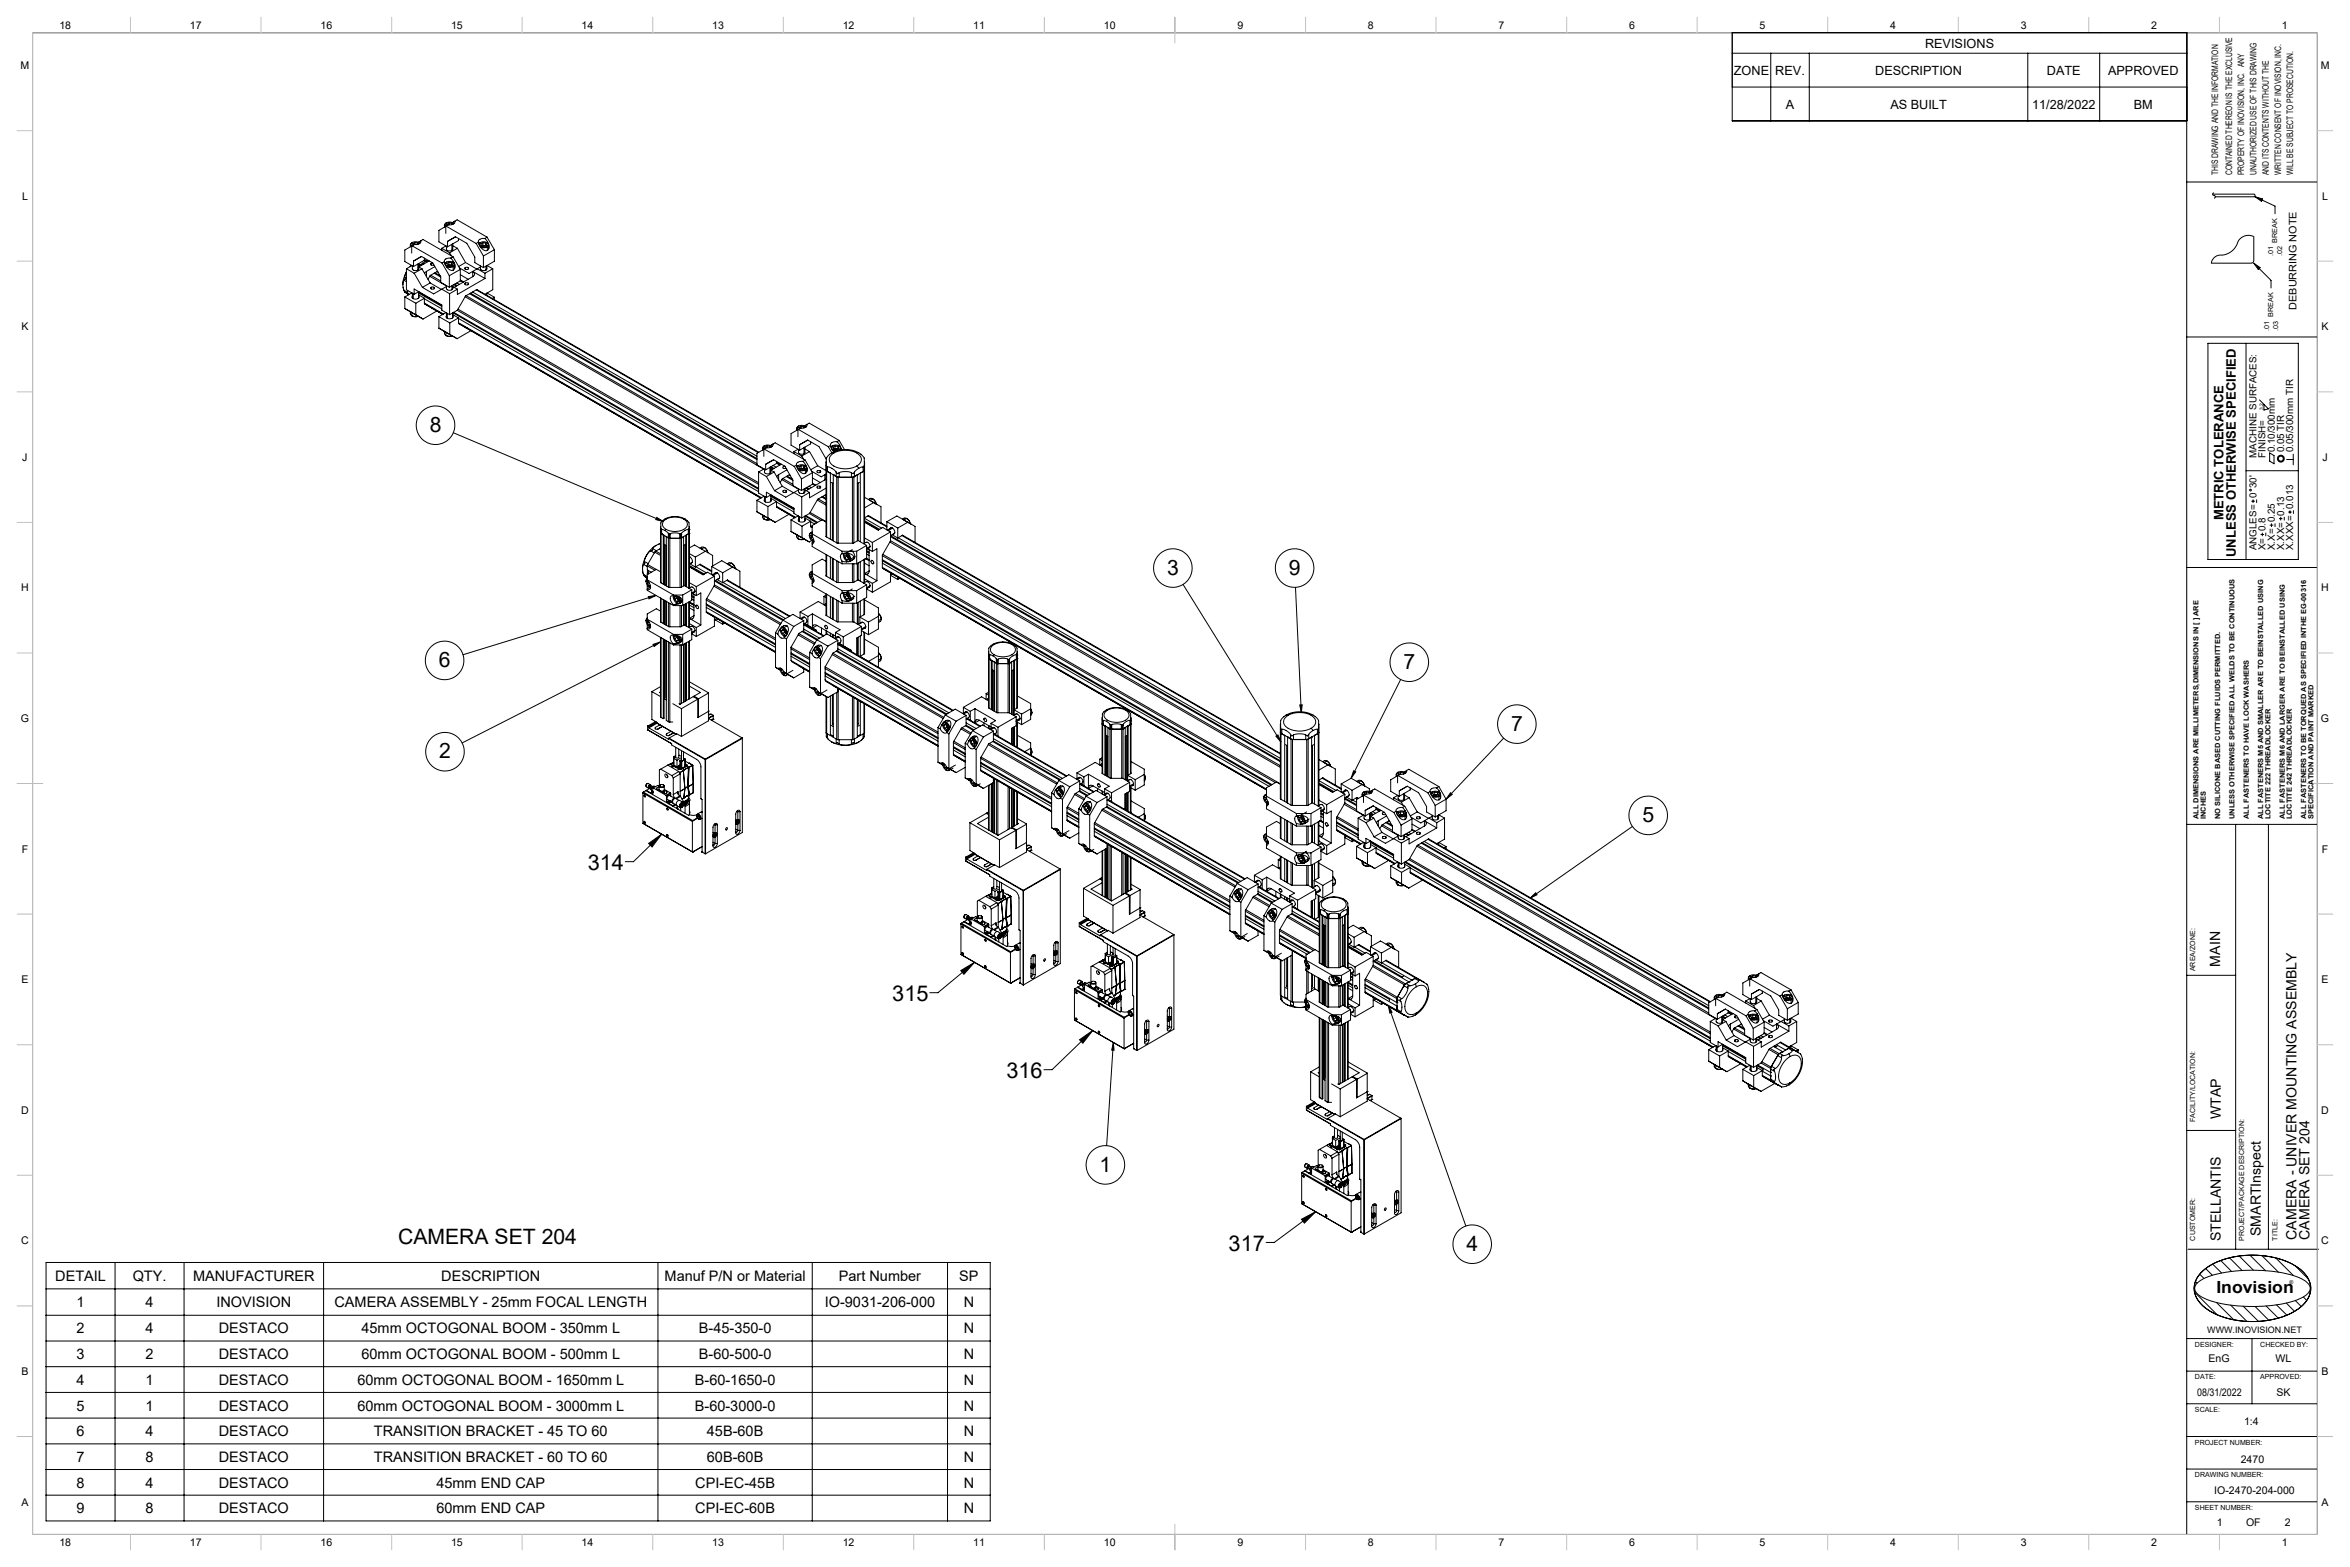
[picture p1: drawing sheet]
<svg xmlns="http://www.w3.org/2000/svg" width="914mm" height="610mm" viewBox="0 0 914 610" stroke-linecap="round" stroke-linejoin="round" font-family="sans-serif">
<defs><g id="words">
<g font-size="8.5">
<text x="228.7" y="338.4">314</text>
<text x="347.2" y="389.4">315</text>
<text x="391.6" y="419.3">316</text>
<text x="478.1" y="486.5">317</text>
</g>
<g font-size="8.2">
<text x="167.2" y="168">8</text>
<text x="454.1" y="223.6">3</text>
<text x="501.5" y="223.6">9</text>
<text x="170.7" y="259.5">6</text>
<text x="546.1" y="260.2">7</text>
<text x="588" y="284.3">7</text>
<text x="170.9" y="295">2</text>
<text x="639.1" y="319.8">5</text>
<text x="427.8" y="455.7">1</text>
<text x="154.9" y="483.9">CAMERA SET 204</text>
<text x="570.6" y="486.6">4</text>
</g>
<text font-size="6.5" x="862.4" y="503">Inovision</text>
<g font-size="5.6">
<text x="21.5" y="498.3">DETAIL</text>
<text x="51.6" y="498.3">QTY.</text>
<text x="75.1" y="498.3">MANUFACTURER</text>
<text x="171.7" y="498.3">DESCRIPTION</text>
<text x="258.6" y="498.3">Manuf P/N or Material</text>
<text x="326.4" y="498.3">Part Number</text>
<text x="373.3" y="498.3">SP</text>
<text x="29.8" y="508.6">1</text>
<text x="56.6" y="508.6">4</text>
<text x="84.2" y="508.6">INOVISION</text>
<text x="130.1" y="508.6">CAMERA ASSEMBLY - 25mm FOCAL LENGTH</text>
<text x="320.9" y="508.6">IO-9031-206-000</text>
<text x="375" y="508.6">N</text>
<text x="29.8" y="518.7">2</text>
<text x="56.6" y="518.7">4</text>
<text x="85.1" y="518.7">DESTACO</text>
<text x="140.7" y="518.7">45mm OCTOGONAL BOOM - 350mm L</text>
<text x="271.9" y="518.7">B-45-350-0</text>
<text x="375" y="518.7">N</text>
<text x="29.8" y="528.7">3</text>
<text x="56.6" y="528.7">2</text>
<text x="85.1" y="528.7">DESTACO</text>
<text x="140.7" y="528.7">60mm OCTOGONAL BOOM - 500mm L</text>
<text x="271.9" y="528.7">B-60-500-0</text>
<text x="375" y="528.7">N</text>
<text x="29.8" y="538.7">4</text>
<text x="56.6" y="538.7">1</text>
<text x="85.1" y="538.7">DESTACO</text>
<text x="139.1" y="538.7">60mm OCTOGONAL BOOM - 1650mm L</text>
<text x="270.4" y="538.7">B-60-1650-0</text>
<text x="375" y="538.7">N</text>
<text x="29.8" y="548.7">5</text>
<text x="56.6" y="548.7">1</text>
<text x="85.1" y="548.7">DESTACO</text>
<text x="139.1" y="548.7">60mm OCTOGONAL BOOM - 3000mm L</text>
<text x="270.4" y="548.7">B-60-3000-0</text>
<text x="375" y="548.7">N</text>
<text x="29.8" y="558.7">6</text>
<text x="56.6" y="558.7">4</text>
<text x="85.1" y="558.7">DESTACO</text>
<text x="145.5" y="558.7">TRANSITION BRACKET - 45 TO 60</text>
<text x="275.1" y="558.7">45B-60B</text>
<text x="375" y="558.7">N</text>
<text x="29.8" y="568.7">7</text>
<text x="56.6" y="568.7">8</text>
<text x="85.1" y="568.7">DESTACO</text>
<text x="145.5" y="568.7">TRANSITION BRACKET - 60 TO 60</text>
<text x="275.1" y="568.7">60B-60B</text>
<text x="375" y="568.7">N</text>
<text x="29.8" y="578.7">8</text>
<text x="56.6" y="578.7">4</text>
<text x="85.1" y="578.7">DESTACO</text>
<text x="169.8" y="578.7">45mm END CAP</text>
<text x="270.5" y="578.7">CPI-EC-45B</text>
<text x="375" y="578.7">N</text>
<text x="29.8" y="588.8">9</text>
<text x="56.6" y="588.8">8</text>
<text x="85.1" y="588.8">DESTACO</text>
<text x="169.8" y="588.8">60mm END CAP</text>
<text x="270.5" y="588.8">CPI-EC-60B</text>
<text x="375" y="588.8">N</text>
</g>
<g font-size="5.5">
<text x="863.9" y="376" transform="rotate(-90 863.9 376)">MAIN</text>
<text x="864.2" y="435.5" transform="rotate(-90 864.2 435.5)">WTAP</text>
<text x="864.2" y="482.9" transform="rotate(-90 864.2 482.9)">STELLANTIS</text>
<text x="879.7" y="480.9" transform="rotate(-90 879.7 480.9)">SMARTInspect</text>
<text x="893.5" y="482.3" transform="rotate(-90 893.5 482.3)">CAMERA - UNIVER MOUNTING ASSEMBLY</text>
<text x="898.7" y="482.3" transform="rotate(-90 898.7 482.3)">CAMERA SET 204</text>
</g>
<g font-size="5.1">
<text x="865.2" y="202.4" transform="rotate(-90 865.2 202.4)">METRIC TOLERANCE</text>
<text x="870" y="216.7" transform="rotate(-90 870 216.7)">UNLESS OTHERWISE SPECIFIED</text>
</g>
<g font-size="4.9">
<text x="749" y="18.5">REVISIONS</text>
<text x="674.7" y="29.1">ZONE</text>
<text x="690.8" y="29.1">REV.</text>
<text x="729.7" y="29.1">DESCRIPTION</text>
<text x="796.4" y="29.1">DATE</text>
<text x="820.3" y="29.1">APPROVED</text>
<text x="694.9" y="42.3">A</text>
<text x="735.6" y="42.3">AS BUILT</text>
<text x="790.7" y="42.3">11/28/2022</text>
<text x="830.3" y="42.3">BM</text>
</g>
<g font-size="4.1">
<text x="23.1" y="11.2">18</text>
<text x="73.9" y="11.2">17</text>
<text x="124.7" y="11.2">16</text>
<text x="175.5" y="11.2">15</text>
<text x="226.3" y="11.2">14</text>
<text x="277.1" y="11.2">13</text>
<text x="327.9" y="11.2">12</text>
<text x="378.7" y="11.2">11</text>
<text x="429.5" y="11.2">10</text>
<text x="481.5" y="11.2">9</text>
<text x="532.3" y="11.2">8</text>
<text x="583.1" y="11.2">7</text>
<text x="633.9" y="11.2">6</text>
<text x="684.7" y="11.2">5</text>
<text x="735.5" y="11.2">4</text>
<text x="786.3" y="11.2">3</text>
<text x="837.1" y="11.2">2</text>
<text x="887.9" y="11.2">1</text>
<text x="8" y="26.9">M</text>
<text x="903" y="26.9">M</text>
<text x="8.6" y="77.7">L</text>
<text x="903.6" y="77.7">L</text>
<text x="8.3" y="128.5">K</text>
<text x="903.3" y="128.5">K</text>
<text x="8.7" y="179.3">J</text>
<text x="903.7" y="179.3">J</text>
<text x="8.2" y="230.1">H</text>
<text x="903.2" y="230.1">H</text>
<text x="8.1" y="280.9">G</text>
<text x="903.1" y="280.9">G</text>
<text x="8.4" y="331.7">F</text>
<text x="903.4" y="331.7">F</text>
<text x="8.3" y="382.5">E</text>
<text x="903.3" y="382.5">E</text>
<text x="8.2" y="433.3">D</text>
<text x="903.2" y="433.3">D</text>
<text x="8.2" y="484.1">C</text>
<text x="903.2" y="484.1">C</text>
<text x="859.3" y="529.7">EnG</text>
<text x="885.4" y="529.7">WL</text>
<text x="8.3" y="534.9">B</text>
<text x="903.3" y="534.9">B</text>
<text x="855" y="542.9">08/31/2022</text>
<text x="885.8" y="542.9">SK</text>
<text x="873.2" y="554.3">1:4</text>
<text x="871.9" y="569.1">2470</text>
<text x="861.6" y="581.1">IO-2470-204-000</text>
<text x="8.3" y="585.7">A</text>
<text x="903.3" y="585.7">A</text>
<text x="862.6" y="593.5">1</text>
<text x="873.9" y="593.5">OF</text>
<text x="889" y="593.5">2</text>
<text x="23.1" y="601.4">18</text>
<text x="73.9" y="601.4">17</text>
<text x="124.7" y="601.4">16</text>
<text x="175.5" y="601.4">15</text>
<text x="226.3" y="601.4">14</text>
<text x="277.1" y="601.4">13</text>
<text x="327.9" y="601.4">12</text>
<text x="378.7" y="601.4">11</text>
<text x="429.5" y="601.4">10</text>
<text x="481.5" y="601.4">9</text>
<text x="532.3" y="601.4">8</text>
<text x="583.1" y="601.4">7</text>
<text x="633.9" y="601.4">6</text>
<text x="684.7" y="601.4">5</text>
<text x="735.5" y="601.4">4</text>
<text x="786.3" y="601.4">3</text>
<text x="837.1" y="601.4">2</text>
<text x="887.9" y="601.4">1</text>
</g>
<text font-size="4" x="893.5" y="120.5" transform="rotate(-90 893.5 120.5)">DEBURRING NOTE</text>
<g font-size="3.8">
<text x="878" y="178.1" transform="rotate(-90 878 178.1)">MACHINE SURFACES:</text>
<text x="881.6" y="178.1" transform="rotate(-90 881.6 178.1)">FINISH=</text>
<text x="885.2" y="176" transform="rotate(-90 885.2 176)">0.10/300mm</text>
<text x="888.7" y="176" transform="rotate(-90 888.7 176)">0.05 TIR</text>
<text x="892.3" y="176" transform="rotate(-90 892.3 176)">0.05/300mm TIR</text>
<text x="878" y="190" transform="rotate(-90 878 190)">30'</text>
<text x="878" y="214.1" transform="rotate(-90 878 214.1)">ANGLES= 0</text>
<text x="881.6" y="214.1" transform="rotate(-90 881.6 214.1)">X= 0.8</text>
<text x="885.2" y="214.1" transform="rotate(-90 885.2 214.1)">X.X= 0.25</text>
<text x="888.7" y="214.1" transform="rotate(-90 888.7 214.1)">X.XX= 0.13</text>
<text x="892.3" y="214.1" transform="rotate(-90 892.3 214.1)">X.XXX= 0.013</text>
</g>
<g font-size="3.5">
<text x="863.1" y="68.2" transform="rotate(-90 863.1 68.2)">THIS DRAWING AND THE INFORMATION</text>
<text x="868.5" y="68.2" transform="rotate(-90 868.5 68.2)">CONTAINED THEREON IS THE EXCLUSIVE</text>
<text x="873.3" y="68.2" transform="rotate(-90 873.3 68.2)">PROPERTY OF INOVISION, INC. ANY</text>
<text x="878" y="68.2" transform="rotate(-90 878 68.2)">UNAUTHORIZED USE OF THIS DRAWING</text>
<text x="882.8" y="68.2" transform="rotate(-90 882.8 68.2)">AND ITS CONTENTS WITHOUT THE</text>
<text x="887.6" y="68.2" transform="rotate(-90 887.6 68.2)">WRITTEN CONSENT OF INOVISION, INC.</text>
<text x="892.3" y="68.2" transform="rotate(-90 892.3 68.2)">WILL BE SUBJECT TO PROSECUTION.</text>
<text x="858.8" y="518.8">WWW.INOVISION.NET</text>
</g>
<g font-size="2.7">
<text x="886.1" y="94.4" transform="rotate(-90 886.1 94.4)">BREAK</text>
<text x="884.5" y="99.8" transform="rotate(-90 884.5 99.8)">.01</text>
<text x="888.1" y="99.8" transform="rotate(-90 888.1 99.8)">.02</text>
<text x="884.5" y="123.3" transform="rotate(-90 884.5 123.3)">BREAK</text>
<text x="882.9" y="128.7" transform="rotate(-90 882.9 128.7)">.01</text>
<text x="886.5" y="128.7" transform="rotate(-90 886.5 128.7)">.03</text>
<text x="855.5" y="318.6" transform="rotate(-90 855.5 318.6)">ALL DIMENSIONS ARE MILLIMETERS,DIMENSIONS IN [ ] ARE</text>
<text x="858.3" y="318.6" transform="rotate(-90 858.3 318.6)">INCHES</text>
<text x="863.9" y="318.6" transform="rotate(-90 863.9 318.6)">NO SILICONE BASED CUTTING FLUIDS PERMITTED.</text>
<text x="869.5" y="318.6" transform="rotate(-90 869.5 318.6)">UNLESS OTHERWISE SPECIFIED ALL WELDS TO BE CONTINUOUS</text>
<text x="875" y="318.6" transform="rotate(-90 875 318.6)">ALL FASTENERS TO HAVE LOCK WASHERS</text>
<text x="880.6" y="318.6" transform="rotate(-90 880.6 318.6)">ALL FASTENERS M5 AND SMALLER ARE TO BEINSTALLED USING</text>
<text x="883.4" y="318.6" transform="rotate(-90 883.4 318.6)">LOCTITE 222 THREADLOCKER</text>
<text x="889" y="318.6" transform="rotate(-90 889 318.6)">ALL FASTENERS M6 AND LARGER ARE TO BEINSTALLED USING</text>
<text x="891.8" y="318.6" transform="rotate(-90 891.8 318.6)">LOCTITE 242 THREADLOCKER</text>
<text x="897.4" y="318.6" transform="rotate(-90 897.4 318.6)">ALL FASTENERS TO BE TORQUED AS SPECIFIED INTHE EG-00316</text>
<text x="900.2" y="318.6" transform="rotate(-90 900.2 318.6)">SPECIFICATION AND PAINT MARKED</text>
<text x="854.1" y="377.8" transform="rotate(-90 854.1 377.8)">AREA/ZONE:</text>
<text x="854.1" y="436.6" transform="rotate(-90 854.1 436.6)">FACILITY/LOCATION:</text>
<text x="854.1" y="482.6" transform="rotate(-90 854.1 482.6)">CUSTOMER:</text>
<text x="873.2" y="482.6" transform="rotate(-90 873.2 482.6)">PROJECT/PACKAGE DESCRIPTION:</text>
<text x="886.2" y="482.6" transform="rotate(-90 886.2 482.6)">TITLE:</text>
<text x="854.1" y="523.9">DESIGNER:</text>
<text x="879.5" y="523.9">CHECKED BY:</text>
<text x="854.1" y="536.6">DATE:</text>
<text x="879.5" y="536.6">APPROVED:</text>
<text x="854.1" y="549.3">SCALE:</text>
<text x="854.1" y="562">PROJECT NUMBER:</text>
<text x="854.1" y="574.7">DRAWING NUMBER:</text>
<text x="854.1" y="587.4">SHEET NUMBER:</text>
</g>
<text font-size="2.1" x="890.8" y="499.7">®</text>
<text font-size="1.9" x="880.6" y="159.4" transform="rotate(-90 880.6 159.4)">3.2</text>
</g></defs>
<g fill="none" stroke="#000" stroke-width=".39">
<path d="M12.7 12.7h889v584.2h-889zM674 12.7v34.3h176.9v-34.3M850.9 12.7v584.2M674 20.7h176.9M674 33.9h176.9M689 20.7v26.3M704 20.7v26.3M789 20.7v26.3M817 20.7v26.3M850.9 70.8h50.8M861 75.5h16.1l.4 .5-.4 .6h-15.1M861.5 75a.63 .63 0 0 0-.5 .8 .63 .63 0 0 0 .9 .4l.1 .5-.5 .4"/>
<path d="M877.5 76.6l2.9 .8-.5 .9zM877.5 76.6l7.7 3.6v2.9M159.7 95.2v.8M160.2 95.7v2.8M160.4 95.6l-2.9 1.7v4.4l3.4 2M160.4 95.6l11.6 6.7M160.4 94.3a.92 .92 0 0 0-.5 1.5M160.4 94.3a.75 .75 0 0 0-.4 .7 .75 .75 0 0 0 .3 .7M160.4 94.3l.9-.2 1.6 .2M161.4 94.4l-.8 .5 .2 .5M161.4 94.4l1.1 .2M161.4 94.4v.7"/>
<path d="M162.5 94.6l.2 .4M162.5 94.6v.4M162.9 94.3l.4 .4-.2-.3M162.9 94.3l.2 .1M163.2 94l-.5 .3M163.2 94v.5M163.7 93.7a1.78 1.78 0 0 1-2.4 1.4l-.9 .5M163.7 93.7l-.5 .3M163.7 93.7l.9-.5 11.7 6.7M171.9 96.6v.8M171.9 96.6l3 1.8M172.9 87.6v.8"/>
<path d="M173.5 88.1v2.7M173.5 95.7l-1.6 .9M173.6 88l-2.8 1.6v4.5l3.3 1.9M173.6 88l11.7 6.7M173.7 95.8l.1 1.4 .9 .4 1.1-.2M173.7 86.7a.89 .89 0 0 0-.7 .6 .89 .89 0 0 0 .2 .9M173.7 86.7a.74 .74 0 0 0-.5 .6 .74 .74 0 0 0 .3 .7M173.7 86.7l.9-.3 1.6 .3M174.1 96v-2.1l3.1-1.8 4.4 2.6 3.1 5.3v2.2l3.4 1.9M174.7 86.7v.8M174.7 86.7l-.9 .5 .3 .5M174.7 86.7l1.1 .2"/>
<path d="M174.9 98.4l.7 1.2M175.8 86.9v.5M175.8 86.9l.2 .4M175.8 95.1v2.3M176.2 94.9v2.1l-.4 .4M176.2 86.7l.4 .3M176.2 95.6l1.8 1M176.3 99.9l-.9 .5M176.3 99.9l2.8 4.9M176.4 86.4l-.4 .2M176.4 86.4v.4M177 86a1.79 1.79 0 0 1-2.5 1.5l-.9 .5"/>
<path d="M177 86l-.6 .4M177 86l.9-.5 11.6 6.8M178 96.6l-3.1 1.8M178 96.6l3.2 5.5M178.4 92.8v.8l-4.3 2.4M185.3 94.7l2.8 4.9M186.2 94.2a3.2 3.2 0 0 0 3.5 3.2l.6-.9-.1-1.1M186.2 94.2l-.9 .5M187 94.3a.88 .88 0 0 0-.5 1.1 .88 .88 0 0 0 1 .6l1.9-.2M187 94.3l-.7 .5M187 94.3l.9-.2 1.5 .2M187.9 94.4l-.8 .5 .3 .6 1.1 .2 .8-.5-.3-.6"/>
<path d="M187.9 94.4l1.1 .2M187.9 94.4v1M187.9 95.4l-.2 .2M187.9 95.4l.6 .1M188.1 99.6v4.5M188.5 95.5l-.8 .1M188.5 95.5l.2 .1zM188.6 92.8l1.1 1.2M188.6 92.8a1.78 1.78 0 0 0-2.4 1.4M189 94.6v.8M189.4 94.3a.78 .78 0 0 1 .5 .8 .78 .78 0 0 1-.5 .7M189.4 94.3a.91 .91 0 0 1 .8 .8 .91 .91 0 0 1-.6 1"/>
<path d="M189.4 95.8l.2 .3M189.5 92.3l-.9 .5M189.5 92.3l2.9 4.9M189.6 96.1l-1.4 .3-1.2-.2M189.6 96.1v1.3M189.7 94l.3 .9M189.7 94v.5M190.2 95.2v1.5M192.4 97.2v4.4l-4.3 2.5M192.4 97.2l-4.3 2.4M156.7 110.7l.5 2.2M156.8 111.7l.1 .3"/>
<path d="M157 112.4l.5 1.2M157.2 109l-.5 1.7M157.2 112.9l.3 .8M157.2 109l1 .6M157.2 112.9l1.4 .8M157.5 113.7l1.1 .6zM157.5 107.9l.2 .8-.5 .3M157.5 115.5v4.5M157.5 115.5l4.3 2.5M157.5 107.9l.7 .3M158.2 105.8a10.6 10.6 0 0 0-1.5 4.9M158.2 105.8l-.7 2.1"/>
<path d="M158.2 104.6v8.1l2.9 1.8M158.2 104.6l2.9 1.7M158.6 114.1l.4 .6M158.6 114.1l.7 .4M158.6 113v1.1M160 103.2l-.5 .6M160.3 113.9l-2.8 1.6M160.3 103.3l-2.1 1.3M160.4 115.3a1 1 0 0 0 .4 1 1 1 0 0 0 1.2 0 .81 .81 0 0 0 .8-.2 .81 .81 0 0 0 .1-.8M160.4 103.4l.1 1.4 .9 .5 1.2-.2M160.4 114.1v1.8M160.8 114.3v1.9"/>
<path d="M161.1 114.5l1.8-1v2.4M161.1 114.5v-2.1l10.8 6.2v2.1l3 1.7M161.1 106.3l3.3 5.5M161.8 118v4.5M162.6 102.7v2.4M162.9 102.5v2.1l-.3 .5M162.9 113.6l9 5.2M162.9 114l9 5.2M162.9 114.8l2.2 1.2M163.2 113.8l-.1 .3M163.3 103.1l-.4 .2M163.3 103.1l.5 .2"/>
<path d="M164.2 104.6l-3.1 1.7M164.2 104.6l1.7 3M164.4 111.8l4.3 2.5 3.2-1.8M164.5 102.4l.4 .3M164.5 102.4v.4l-.8 .5M164.5 102.4l-1.2 .7M164.9 101.4l.6 .3M165.1 116.2l6.8 4M165.1 117.9l7.4 4.3M165.1 101l.9 .5M165.1 100.4v.8l-4.2 2.5M165.1 116v2.2l3.1 1.8"/>
<path d="M165.1 116l-3.3 2M165.3 118.3l7 4-4.2-2.4M165.9 101.5l.7 .2M165.9 101.5l-1.4 .9M165.9 101.5l.5 .3M165.9 105.6l-.7 .8M165.9 107.6l1.5 2.5M165.9 105.6v2M167 101.5l-4.1 2.3 1.3 .8M167.2 107.5l6.5 3.7M167.4 110.1l4.4 2.5M167.4 110.1l-3 1.7"/>
<path d="M167.6 107.1l3.9 2.2M167.8 111.8a.59 .59 0 0 1 .8-.3 .59 .59 0 0 1 .1 .9h-.9M167.8 111.8l-.3 .2 .3 .4M167.8 102.4l-.3 .4 .3 .3M167.8 103.1h1M167.8 102.4v.7M167.8 111.8v.6M168.2 120h.1M168.4 102.3l3.1 5.4v2.1l3.3 2M168.4 102.3l-4.4-2.5-3.1 1.8v2.1M168.4 102.3l-.6 .1M168.9 106.3l2.6 1.5"/>
<path d="M169.2 103.7l-3.3 1.9M169.3 106.1l1.9 1.1M170.1 105.7l.3 .2M170.3 105.6l-2.9 1.6-.9 1.5M171.9 112.5l3 1.8M172 102.3l2.8 4.9M172.9 101.8a3.2 3.2 0 0 0 3.5 3.3l.6-1v-1.1M172.9 101.8l-.9 .5M173.7 111.1l.1 1.4 .9 .4 1.1-.2M173.7 102a.88 .88 0 0 0-.4 1.1 .88 .88 0 0 0 1 .5l1.9-.2M173.7 102l-.6 .5M173.7 102l.9-.3 1.6 .3"/>
<path d="M173.7 111.5l-1.8 1M174.7 103.1l-.3 .1h.8M174.7 102.1l-.9 .4 .3 .7 1.1 .2 .9-.5-.3-.7M174.7 102.1l1.1 .1M174.7 102.1v1M174.7 103.1l.5 .1M174.8 107.2v4.6M174.9 114.3v8.1M175.2 103.2h.2M175.2 103.2h.3M175.4 100.4l1 1.3M175.4 100.4a1.83 1.83 0 0 0-2.5 1.4"/>
<path d="M175.8 102.2v.8M175.8 111.2v1.5M176.2 111v1.4l-.4 .3M176.2 102a.76 .76 0 0 1 .5 .7 .76 .76 0 0 1-.5 .7M176.2 102a.9 .9 0 0 1 .7 .8 .9 .9 0 0 1-.5 .9M176.2 111.5l1.8 1M176.2 103.4l.2 .3M176.4 103.7l-1.5 .4-1.2-.2M176.4 103.7v1.4M176.4 101.7l.4 .8M176.4 101.7v.4M176.6 110.7l1 .6"/>
<path d="M176.7 102.3v.1M177 102.9v1.4M177 110.5l.9 .6M177.8 110.1l.9 .5M178 112.5l-3.1 1.8M178.8 104.2l3.7 2.2 1.4-.8M179.1 108.9l1.3 .7M179.1 104.8l-4.3 2.4M179.1 104.8v4.5l-4.3 2.5M179.1 106.9l3.1 1.8M179.1 109.2l1.1 .6M181 115.4l116.1 67.1"/>
<path d="M181 110.1a.62 .62 0 0 1 .9-.2 .62 .62 0 0 1 .2 .8h-1.1M181 110.1l-.2 .3 .2 .3M181 104.1a.59 .59 0 0 1 .9-.2 .59 .59 0 0 1 .1 .9l-1-.1M181 104.1l-.2 .3 .2 .3M181 104.1v.6M181 110.1v.6M181.2 102.1l-2.8 1.6M181.2 102.1l4.3 2.6M181.4 115l113.1 65.4M182.7 114.3l111.8 64.5M183.1 114.1l111.4 64.3M183.9 113.6l110.6 63.9"/>
<path d="M183.9 105.6a1.08 1.08 0 0 1 .8 1 1.08 1.08 0 0 1-.8 1M183.9 107.6l-7.2 4.2M183.9 105.6l4.8 2.7M183.9 105.6v2M185.3 112.7l109.7 63.4M185.5 112.6l109.7 63.3M185.5 112.6l.2 .1M185.5 112.6l-4.3 2.5-3.2 5.6-3.1 1.7M185.7 104.6l3 1.7M185.7 104.6l-1.8 1M186.9 103.4l.2 1.6 .9 .3 1.1-.2M186.9 103.8l-1.2 .8"/>
<path d="M188.7 108.3l-10.7 6.2v-2M188.7 106.3v2M189.1 103.5v1.6M189.4 103.3v1.4l-.3 .4M189.4 114.1v.8M189.5 114l2.9 1.6M189.5 103.3l2.2 1.3M191.7 104.6l-3 1.7M191.7 104.6v8.1l-3 1.8M192.4 115.6l-.8 .5M192.4 115.6v1M861.6 100.2l1.1-.7a10.8 10.8 0 0 0 5.5-1.6l2-2.4a4.8 4.8 0 0 1 6.8-3.5v9.4l-.5 .8-16 .2 .2-1.1z"/>
<path d="M877 102.4l2.4 1.7-.7 .7zM879.1 104.5l4.6 4.6v2.9M157.5 120l2.2 1.2v1l.6 .6M157.5 120l4.3 2.5M159.6 121.2l.6 .4zM160.2 121.6l4.4 2.5M160.3 122.8l1.4 .4 1-.2a2.6 2.6 0 0 1-2.4-.2zM160.3 121.6v1.2M161.8 122.5l2.8 1.6M170 121l-5.4 3.1M170.8 127.7l2.1 1.2 .1 1 .5 .6M170.8 127.7l4.2 2.4"/>
<path d="M170.8 123.2v4.5M170.8 123.2l4.2 2.4M172.9 128.9l.6 .3zM173.5 129.2l4.4 2.6M173.5 130.5l1.1 .3 1.3-.1a2.6 2.6 0 0 1-2.4-.2zM173.5 121.6l-2.7 1.6M173.5 129.3v1.2M173.7 122.9a1 1 0 0 0 .4 1.1 1 1 0 0 0 1.1 0 .78 .78 0 0 0 .9-.2 .78 .78 0 0 0 .1-.9M173.7 121.7v1.9M174.1 121.9v1.9M175 130.1l2.9 1.7M175 125.6v4.5"/>
<path d="M176.2 123.6v-1.9l119 68.7M176.2 122.4l2.2 1.3M176.5 121.5l118.7 68.5M177.9 120.7l117.3 67.7M178.2 120.3l117 67.5M178.4 123.9l116.8 67.4M178.4 125.6l117.9 68M178.4 123.7l-3.4 1.9M178.4 123.7v2.1l3.1 1.8M178.5 125.9l117.6 67.8M181.5 127.6h.1M183.3 128.6l-5.4 3.2"/>
<path d="M850.9 131.1h50.8M859.1 133.6h35.2v84.1h-35.2zM873.9 133.6v84.1M879.2 155.6l3.4 3.5-1.7 .4v-2.2M176.4 168.3l81.7 34.6M296.7 174.3v.8M297.2 174.8v2.8M297.4 174.7l-2.9 1.7v4.4l3.4 2M297.4 174.7l11.6 6.7M297.5 173.4a.92 .92 0 0 0-.5 1.5M297.5 173.4a.72 .72 0 0 0-.5 .6 .72 .72 0 0 0 .3 .7M297.5 173.4a2.56 2.56 0 0 1 2.4 0"/>
<path d="M298.4 173.5l-.8 .5 .2 .4M298.4 173.5l1.1 .2M298.4 173.5v.7M299.5 173.7l.2 .4M299.5 173.7v.4M299.9 173.4l.4 .4M299.9 173.4l.5 .3M300.2 173.1l-.5 .3M300.2 173.1v.5M300.7 172.8a1.77 1.77 0 0 1-2.4 1.4l-.9 .5M300.7 172.8l-.5 .3M300.7 172.8l.9-.5 11.7 6.7"/>
<path d="M302.2 179.9l1.4 .9M302.2 179.5v.8l-4.3 2.5M308.9 175.7v.8M308.9 175.7l3.1 1.7M310 166.7v.7M310.6 174.8l-1.7 .9M310.6 167l-2.8 1.7v4.5l3.3 1.9M310.6 167l11.7 6.8M310.7 174.8l.2 1.6 .8 .3 1.1-.2M310.7 165.8a.89 .89 0 0 0-.7 .6 .89 .89 0 0 0 .2 .9M310.7 165.8a.71 .71 0 0 0-.5 .6 .71 .71 0 0 0 .4 .7l-.1 2.8M310.7 165.8l.9-.3 1.6 .3"/>
<path d="M311.1 175.1v-2.1l3.2-1.8 4.4 2.5 2.8 5M311.7 165.8v.7M311.7 165.8l-.9 .5 .3 .5M311.7 165.8l1.1 .2M312 177.4l.7 1.2M312.4 179.5l1 1.2M312.4 179.5a1.78 1.78 0 0 0-2.5 1.4M312.8 166v.5M312.8 166l.2 .4M312.8 174.1v2.4M313.2 173.9v2.2l-.4 .4M313.2 165.8l.4 .3"/>
<path d="M313.2 165.8l.5 .3M313.2 174.7l1.8 1M313.3 179l-.9 .5M313.3 179l2.8 4.9M313.4 165.5l-.4 .2M313.4 165.5v.4M314 165.1a1.78 1.78 0 0 1-2.5 1.4l-.9 .5M314 165.1l-.6 .4M314 165.1l.9-.5 11.6 6.7M315 175.7l-3 1.7M315 175.7l3.2 5.5M315.4 171.8v.9l-4.3 2.4"/>
<path d="M321.5 179.6l-.1 29.2 4.4 2.5h6.2l1.9-1 3.3 1.9M322.3 173.8l1.4 2.3M323.2 173.3l.5 1.5 .8 1M323.2 173.3l-.9 .5M323.7 176.1a3.4 3.4 0 0 0-2.2 4.3v.6M323.7 176.1a10.4 10.4 0 0 1 12.3 1.7l.3 .4M323.7 176.1l.8 .1M324 173.4a.88 .88 0 0 0-.5 1.1 .88 .88 0 0 0 1.1 .6l1.9-.3M324 173.4l-.6 .5M324 173.4a2.56 2.56 0 0 1 2.5 0M324 175.3l1.2 .2M324.5 176.2a2.81 2.81 0 0 0-1.8 2.9 2.81 2.81 0 0 0 2.3 2.5 9.8 9.8 0 0 0 8.3-.3"/>
<path d="M324.5 176.2a9 9 0 0 1 10.1 1.1 2.59 2.59 0 0 1-1.3 4M324.9 174.5l-.2 .2h1M324.9 173.5l-.8 .5 .3 .6 1.1 .2 .8-.5-.3-.6M324.9 173.5l1.1 .2M324.9 173.5v1M324.9 174.5l.9 .1M325.6 171.8l1.1 1.3M325.6 171.8a1.77 1.77 0 0 0-2.4 1.5M326 173.7v.8M326.5 173.4a.75 .75 0 0 1 .5 .7 .75 .75 0 0 1-.5 .7M326.5 173.4a.92 .92 0 0 1 .7 .7 .92 .92 0 0 1-.4 1M326.5 174.8l.1 .3"/>
<path d="M326.5 171.3l-.9 .5M326.5 171.3l2.1 3.6M326.7 173.1l.4 .8M326.7 173.1v.5M327.2 174.4l.1 .6M327.2 174.3v.7M336.3 178.2v.1M336.3 178.3v2.7M336.3 179.6l.1 31.7M883.1 176.2l1.7 1v3.2l-1.7-1zM889.7 178.8h2.6M892.3 176.7v4.1"/>
<path d="M294.5 194.6l4.3 2.5M294.5 194.6v4.5l4.3 2.4M295.2 183.6v8.2l3 1.7M295.2 183.6l3 1.8M297.3 193l-2.8 1.6M297.3 182.4l-2.1 1.2M297.5 194.3a1.01 1.01 0 0 0 .4 1.1 1.01 1.01 0 0 0 1.1 0 .85 .85 0 0 0 1-1.1M297.5 182.5l.2 1.5 .7 .4 1.2-.3M297.5 193.1v1.9M297.8 193.3v2M297.9 182.8v-2.2l3.1-1.7 4.4 2.5 3.1 5.4v2.1l3.4 1.9M298.2 193.5l1.8-1v2.5"/>
<path d="M298.2 193.5v-2l10.7 6.2v2l3.1 1.8M298.2 185.4l3.2 5.5M298.8 197.1v4.4M299.6 181.8v2.3M300 192.7l8.9 5.2M300 181.9l.8 .5M300 193.1l8.9 5.2M300 193.9l2.2 1.2M300.8 181.1l1.1 .7M301.2 182.2l-1.2-.6v2l-.4 .5M301.2 183.6l-3 1.8M301.2 183.6l1.8 3.1"/>
<path d="M301.4 190.9l4.4 2.5 3.1-1.8M302.2 195.3l6.7 3.9M302.2 195.1v2.1l3.1 1.8M302.2 197l7.4 4.3M302.2 195.1l-3.4 2M302.2 180.2l1.2 .7M302.3 197.3l7 4.1-4.2-2.4M303 184.6l-.7 .9M303 186.7l1.4 2.5M303 184.6v2.1M304 180.6l-4 2.3 1.2 .7M304.2 186.6l6.5 3.7"/>
<path d="M304.4 189.2l-3 1.7M304.4 189.2l4.4 2.5M304.6 186.2l3.9 2.2M305.3 199h.1M305.4 181.4a.56 .56 0 0 0-.7 .1 .56 .56 0 0 0 0 .7 .56 .56 0 0 0 .8 .1l.4-.1M305.9 190.8a.62 .62 0 0 0-.9-.2 .62 .62 0 0 0-.2 .9h1.1M305.9 190.8l.2 .3-.2 .4M305.9 190.8v.7M306 185.4l2.5 1.5M306.2 182.8l-3.2 1.8M306.3 185.2l2 1.1M307.1 184.7l.3 .2"/>
<path d="M307.3 184.6l-2.9 1.7-.8 1.4M308.9 191.6l3.1 1.7M309 181.4l2.9 4.9M309.9 180.9a3.3 3.3 0 0 0 3.5 3.2l.6-.9v-1.1M309.9 180.9l-.9 .5M310.7 190.1l.2 1.6 1.1 .3 .8-.2M310.7 181.1a.86 .86 0 0 0-.4 1 .86 .86 0 0 0 1 .6l1.9-.2M310.7 181.1l-.6 .5M310.7 181.1a2.56 2.56 0 0 1 2.5 0M310.7 190.6l-1.8 1M311.7 182.2l-.2 .1 .7-.1M311.7 181.2l-.9 .4 .3 .6 1.1 .2 .9-.4-.3-.7"/>
<path d="M311.7 181.2l1.1 .1M311.7 181.2v1M311.7 182.2h.5M311.9 186.3v4.5M312 193.3v8.2M312.2 182.2l.3 .1zM312.8 181.3v.8M312.8 190.3v1.5M313.2 190v1.4l-.4 .4M313.2 181.1a.73 .73 0 0 1 .5 .7 .73 .73 0 0 1-.5 .7M313.2 181.1a.9 .9 0 0 1 .8 .8 .9 .9 0 0 1-.6 .9M313.2 190.6l1.8 1"/>
<path d="M313.2 182.5l.2 .3M313.4 182.8a3 3 0 0 1-2.6 .1M313.4 182.8v1.3M313.4 180.7l.4 .9M313.4 180.7v.5M313.6 189.8l1 .6M313.7 181.3v.2M314 182v1.4M314 189.6l.9 .6M314.8 189.2l.9 .5M314.9 199.8l4.6 2.6M315 191.6l-3 1.7"/>
<path d="M315.2 199.4l6.2 3.5M315.8 183.3l3.7 2.2 1.5-.9M316.1 188l1.3 .7M316.1 183.9l-4.2 2.4M316.1 183.9v4.5l-4.2 2.4M316.1 185.9l3.1 1.8M316.1 188.3l1.1 .6M318 194.5l3.4 2M318.2 181.2l-2.7 1.5M318.2 181.2l3.2 1.9M318.4 194.1l3 1.8M319.1 189.2a.62 .62 0 0 0-.8-.2 .62 .62 0 0 0-.2 .8h1"/>
<path d="M319.1 189.2l.3 .3-.3 .3M319.1 183.2a.62 .62 0 0 0-.8-.2 .62 .62 0 0 0-.2 .8h1M319.1 183.2l.3 .3-.3 .3M319.1 183.2v.6M319.1 189.2v.6M319.7 193.3l1.7 1M320.1 193.1l1.3 .8M320.9 192.7l.5 .3M321 184.6l.4 .4M321 184.6l.4 .3M321 186.7l-7.3 4.2M321 184.6v2.1"/>
<path d="M321.4 183l.3 .3M321.4 186.3l-.4 .4M321.4 192.4l-3.2 1.8-3.2 5.5-3 1.8M321.4 189.9l-6.4 3.7v-2M321.4 184.4l-.4 .2M321.5 181v1.9l.5 .5M321.5 181l.1 .8 .4-.1M321.7 183.3l1.4 .7v25.8M321.7 183.3v25.6M322 181.7a4.7 4.7 0 0 1 3.4 2M322 181.7v1.7M322 183.4l3.4 1.9"/>
<path d="M323.4 187.7l.8 .4M323.9 187.9v22.3M324.2 184.7h.1M324.2 184.7l1.4 .9M324.2 184.7v25.7M325.4 185.3l1.1 .3M325.4 183.7l.5 .6 .6-.4M325.4 183.7v1.6M325.6 185.6l.5 .1M325.6 185.6v25.6M326.1 185.7h5.6M326.1 185.7v25.6"/>
<path d="M326.5 183.9l2.4-.5 2.4 .5M326.5 185.6h4.8M326.5 183.9v1.7M331.3 183.9v1.7M331.7 185.7v25.6M332.2 185.6l-.5 .1M332.2 185.6v25.6M332.5 185.3l-1.2 .3M332.5 183.7l-.6 .6-.6-.4M332.5 183.7v1.6M333.3 181.3l.9 .9M333.6 184.7h.1"/>
<path d="M333.6 184.7l-1.4 .9M333.6 184.7v25.7M333.9 187.9v22.4M334.2 182.2l-1.7 1.5M334.4 187.7l-.8 .4M334.7 184l.1 .1M334.8 184.1v26.6M335.8 181.7l-1.6 .5M335.8 181.7v1.7M335.8 183.4l-3.3 1.9M336.2 183.3l-1.4 .8M336.2 183.3v28.2"/>
<path d="M336.3 181v1.9l-.5 .5M336.3 181l-.1 .8-.4-.1M336.4 183l-.2 .3M336.4 193.5l6.4 3.6v6.3M339.5 194l-1.1 .6 2.9 1.7M339.5 194l.8 .8 .6 1.2M339.5 194l-.8-.1-.8 .4M339.5 194l.9 .8 .5 1.3M340 195.5l-3.6 2.1M873.9 183.1h20.4M876 195h1.4M876.7 194.3v1.4"/>
<path d="M878.1 194.3v1.4M890.3 199.2h1.4M891 198.5v1.4M892.4 198.5v1.4M250.4 219.6l-.4 1.7M250.4 219.6l1.4 .8M250.8 218.4l.1 .8-.5 .4M250.8 218.4l1.4 .9M252 219.6l-.2 .5M252 219.6l5 2.8M253.2 214.3l-1.7 1.8-.7 2.3M253.2 214.3l1.4 .8"/>
<path d="M254 213.4l-.1 .6-.7 .3M254 213.4l1.4 .9M254.8 214.8l-2.8 4.8M254.8 214.8l2.2 1.3M255.2 214.4l-.4 .4M255.2 214.4l1.8 1M255.2 212.2a11.5 11.5 0 0 0-5.2 9.1M255.2 212.2l-1.2 1.2M255.6 201.3l2.5 1.6-2.9-.8zM256.4 211.7l-.2 .1M256.6 213.6l-1.4 .8M256.6 213.6l.4 .3"/>
<path d="M256.8 211.6l.2-.1-1.8 .7M257 207.4l.2 .3M257 213.4l-.4 .2M257 213.7l-.1 .1M257.1 204.8l-.1 21.8 3.3 1.9h4.6l1.3-.7 3 1.6M257.1 205.8l.1 .3M257.2 206.1h.1M257.2 207.5l.2 .2M257.2 207.5h.1M257.2 206.1v1.4M257.2 207.7l.9 .4M257.2 207.7v19.1"/>
<path d="M257.4 206l1.3 .4M257.4 206l-.2 .1M257.4 206v1.7M257.4 207.7l2.7 1.5M258.1 208.1v19.2M258.2 208.1h-.1M258.4 208.2v19.2M258.4 211.8l.9 .5M258.7 211.9v15.7M258.7 206.4l1.4 1.1M259.2 206l-.5 .4M259.2 212.2v15.7"/>
<path d="M259.3 208.8l.8 .5M259.3 208.8v19.1M259.3 208.8h.1M260.1 209.3l.5 .1M260.1 207.5l.3 .4M260.1 209.2l.3 .1M260.1 207.5v1.7M260.1 209.3v19.1M260.4 207.9h.1M260.4 209.3l.4 .1M260.4 209.3h.1M260.4 207.9v1.4"/>
<path d="M260.6 209.4h4M260.6 209.4v19.1M260.8 207.6l1.8-.3 1.9 .3M260.8 207.6l-.4 .3M260.8 209.4h3.7M260.8 207.6v1.8M264.5 207.6l.4 .3M264.5 207.6v1.8M264.6 209.4v19.1M264.9 207.9h.1M264.9 209.3l-.4 .1M264.9 209.3h.1"/>
<path d="M264.9 207.9v1.4M265.2 209.3l-.6 .1M265.2 207.5l-.3 .4M265.2 209.2l-.3 .1M265.2 207.5v1.7M265.2 209.3v19.1M265.9 208.8h.1M266 208.8v19.1M266 208.8l-.8 .5M266.1 202a2.2 2.2 0 0 1 1.4 2.3 2.2 2.2 0 0 1-2 1.9 7.7 7.7 0 0 1-6.3-.2M266.1 202a6.8 6.8 0 0 0-8 1 2.12 2.12 0 0 0 1.1 3M266.1 212.2v15.7"/>
<path d="M266.5 201.9a2.45 2.45 0 0 1 1.6 3.2l-.1 2.4M266.5 201.9a7.5 7.5 0 0 0-9.4 1.5l.1 4.1M266.5 201.9l-.4 .1M266.6 211.9v16.1M266.8 208.2v19.9M266.8 211.8l-.8 .5M267.1 208.1h.1M267.1 208.1v20.2M267.8 206l-1.3 .4-1.3 1.1M267.8 206v1.7M267.8 206h.2M267.8 207.7l-2.6 1.5"/>
<path d="M268 206v.1M268 207.7v21.1M268 207.7l-.9 .4M268 206.1h.1M268 207.5l-.2 .2M268 207.5h.1M268 206.1v1.4M268.1 205.8l-.1 .3M268.1 204.8l.2 23.9M268.3 207.4l-.3 .3M268.3 216.6a1.33 1.33 0 0 1 1.1 1 1.33 1.33 0 0 1-.6 1.5M268.3 220l5.8 3.3"/>
<path d="M268.3 215.4l2.3 1.3M268.3 213.1l1.9-1.1 7.1 4.1v4.1M268.4 219.3l2.2 1.3M268.5 216.7l-.2 .2M269.4 218.8l-1.1 .6M270.6 216.7v3.9M272.2 219.6l4.7 2.8M272.4 219.5l4.5 2.6M272.4 219.5l.2 .1M272.4 219.5l-1.8 1.1M274 213l.8 .7 .6 1.3M274 213l-.7-.2-.9 .5"/>
<path d="M274 213l1.1 1 .3 1M274 213l-1 .6M274.5 214.5l-3.9 2.2M283.5 219.7l3 1.7M284.6 219.1a2.39 2.39 0 0 1 1.4 2l-.6-1.3zM284.6 219.1l-.8-.2-.8 .5M284.6 219.1l-1 .6M296.6 200.3l.6 .4zM296.7 200.3l.1 1 .5 .6M297.2 200.7l4.4 2.5M297.3 201.9l1 .3 1.4-.1-1 .2zM297.3 200.7v1.2"/>
<path d="M298.8 201.5l2.8 1.7M307 200.1l-5.4 3.1M307.8 202.2l4.3 2.5M307.8 202.2v4.6l7.1 4M309.9 208l.6 .3zM310 208v1l.6 .6M310.5 208.3l4.4 2.5M310.6 209.6l1.4 .3 1-.1M310.6 209.6l1.4 .4 1-.2M310.6 200.7l-2.8 1.5M310.6 208.4v1.2M310.7 202a1.02 1.02 0 0 0 .4 1 1.02 1.02 0 0 0 1.1 .1 .8 .8 0 0 0 .9-.3 .8 .8 0 0 0 .1-.8"/>
<path d="M310.7 200.8v1.8M311.1 201v1.9M312.1 204.7v4.5M313.2 202.6v-1.8l4.6 2.6M313.2 201.5l2.2 1.3M313.5 200.6l4.6 2.6M314.9 208.4a2.81 2.81 0 0 0 1.3 2.2M315.4 203l1.6 .9M315.4 202.8l-3.3 1.9M315.4 202.8v2.1l.6 .3-.4-.2M315.4 204.6l.6 .4M315.5 209.2l.7 .9"/>
<path d="M315.8 210.3l-.9 .5M316 207.6a.75 .75 0 0 0-.8 .1 .75 .75 0 0 0-.3 .7M316 207.3a.89 .89 0 0 0-.9 .2 .89 .89 0 0 0-.2 .9M316 211.6v1l11.7 6.7M316 206.9l-.7 .4M316 207.7l11.7 6.8M316 208.2h-.5v1M316.1 208.8l-.6 .4M316.2 210.6l.5 .1M316.2 210.6l.5 .2M316.4 210.7l-.4 .2v.7M316.6 209.8l-.4 .3"/>
<path d="M316.6 210l-.4 .1M321.4 203.1l-1.5-.9-3.9 2.2v4.3a1.79 1.79 0 0 1 0 2.9M321.4 218.4l-1.5-.9-3.9 2.2v4.3a1.79 1.79 0 0 1 0 2.9M321.4 215.7v8.4l4.4 2.5h6.2l1.9-1 3.3 1.9M321.7 215.9v8.3M323.1 216.7v8.4M323.9 217.2v8.3M324.2 217.3v8.4M325.6 218.1v8.4M326.1 218.4v8.2M327.7 218.3l1.6 .3M327.7 215.4a1.83 1.83 0 0 0 0 2.9"/>
<path d="M327.7 214.5h5.6M327.7 214.5v.9M327.7 218.3v1M327.7 219.3h5.6M328.2 216.1a.88 .88 0 0 1 .7-1 .88 .88 0 0 1 1 .7l.8 1.7M328.2 216.1l.4 1.2 .8 .9M328.3 215.3l-.1 .8M328.7 216.9l.7 .8M328.7 216.9v-1h.7l.7 .8v1h-.7M329.3 215.2l-1.6 .2M329.3 215.2a2.29 2.29 0 0 1 2.8 2.1l-1.4 1.1M329.6 215v.1a2.97 2.97 0 0 1 1.4 2.4"/>
<path d="M329.6 216.1v.3M329.6 216.4l-.9 .5M329.6 216.4l.5 .6M329.6 216.1l.5 .9M329.7 218.4l-.4 .2M330.1 218.5l-.8 .1M330.1 217.3l-.7 .4M330.7 217.5a.76 .76 0 0 1-.4 .8 .76 .76 0 0 1-.9-.1M330.7 217.5h.3M331 217.5a.91 .91 0 0 1-.5 1 .91 .91 0 0 1-1.1-.3M331.2 214.1a3.1 3.1 0 0 1 1.4 2.5M331.6 213.8l-2.3 1.4"/>
<path d="M331.7 219.3v7.3M332.2 219.3v7.2M332.6 216.6l-.2 .7-1.8 1.1M332.6 216.6l-1.6 .9M333.3 214.5v4.8M333.6 219.2v6.5M333.9 219v6.6M334.8 218.5v7.6M336.1 211.5l1.4-.6 .7 .6 .4 1M336.2 217.7v9.1M336.4 203l5.5 3.1M336.4 201.6l6.6 3.9"/>
<path d="M336.4 202.6l5.8 3.3M336.4 203.2l5.3 3 1.8-1 3 1.7M336.4 209.3l3 1.7M336.4 219.1l1.8 1M337.1 217.2l1.1 .6M337.2 214.2l1 .6M337.2 215.5l1 .6M337.2 214.6l1 .6M337.2 212.2l-3.9 2.3M337.2 212.2v4.9l-3.9 2.2M337.7 213.5l1.7 1M337.7 200.7l7.4 4.3"/>
<path d="M337.9 200.6l7.2 4.1M337.9 200.6l.2 .1M337.9 200.6l-1.5 .8M338.2 218.1l-1.3-.8-.5 .3v9M338.2 213.8v8.3M338.6 212.5l-.2 .5-1.2 .7M338.6 212.5l-1.4 .8M339.4 211v3.5M339.4 214.5l1.8-1v12.4M340 219a.63 .63 0 0 0-.3-.9 .63 .63 0 0 0-.8 .3l.5 .9M340 219l-.2 .3h-.4M340 219l-.6 .3"/>
<path d="M343.3 217.7l151.6 87.5M343.3 219.1l150.5 86.8M343.3 218.2l151.3 87.2M343.3 216.2l153 88.2M343.5 215.7l154.7 89.2M345.1 203l3.9-2.3 7.1 4.1v6.2M345.1 203v3.1M345.1 203l4.2 2.4M346.3 210.9l151.9 87.6M346.3 205.6a1.34 1.34 0 0 1 1.5 .2 1.34 1.34 0 0 1 .4 1.5l-.6 .5M346.5 208.8l151.7 87.5M346.5 206.9v3.5l-3.2 5.5v5.1l149.5 86.3"/>
<path d="M346.5 206.9l-7.1 4.1M346.5 210.3l151.7 87.6M346.9 205.3l-1.6 .9M347.1 208l2.2 1.3M347.3 205.5l-1.7 .9M348.1 207.4l-1.6 1 151.7 87.5M349.3 205.4v3.9M349.5 209.2l148.7 85.8M350.9 208.4l147.3 84.9M351.2 208.2l147 84.9M351.2 208.2l.1 .1M351.2 208.2l-1.9 1.1"/>
<path d="M351.6 202.2l3 1.8M352.8 201.7l.9 .7 .5 1.3-.6-1.3zM352.8 201.7l-.8-.2-.9 .5M352.8 201.7l-1.1 .6M353.2 203.2l-3.9 2.2M879.6 207.9h1.4M880.3 207.2v1.4M881.6 207.2v1.4M883.2 204.3h1.4M883.8 203.6v1.4M885.2 203.6v1.4M886.8 201.8h1.3"/>
<path d="M887.4 201.1v1.4M888.8 201.1v1.4M250 221.3l.4 2.2M250.1 222.3v.3M250.2 223l.5 1.2M250.4 223.5l.4 .7M250.4 223.5l1.4 .8M250.8 224.2l1 .6zM251.4 226.2a2.65 2.65 0 0 0 1.2 2.2M251.8 225.1h.1M251.8 229.1v.2M251.8 227.6v1.5"/>
<path d="M251.8 225.4l-.4 .8M251.8 225.1l-.4 1.1M251.8 220.1l.1 1.6 1.5 .9M251.8 229.3v.4l10.3 5.9M251.8 225.6l10.3 5.9M251.8 220.1l3 1.7M251.9 223.1l-.1 2.8 .3 .2a2.11 2.11 0 0 1 .5 3.3l-.8-.1M251.9 223.1l.4 .2M251.9 221.7v1.3M251.9 227l.7 .9M252 226.1l-.1 .9M252.2 221.9v.9l-.3 .3"/>
<path d="M252.3 232.1l3-.5-2.8 1.4zM252.6 226.7l-.7 .3M252.6 228.4l.5 .2zM252.9 228.5l-1.1 .6M253 227.7l-.4 .2M253.1 227.9h-.5M255.3 231.6l-75.1 23.1M255.4 221.5l-3.6 2M257 237.7l-1.6-.9-3.6 2v2.4l.3 .2a2.11 2.11 0 0 1 .5 3.3l-.8-.1M257 232.6v9.3l3.3 1.9h4.6l1.3-.7 3 1.7M257.2 232.8v9.3M258.1 233.3v9.3"/>
<path d="M258.4 233.5v9.2M258.7 233.6v9.3M259.2 233.9v9.3M259.3 233.9v9.3M260.1 234.4v9.3M260.6 234.7v9.1M262 232.4l.4 1.2 .8 .9M262 231.8v.6M262.1 231.8a2.83 2.83 0 0 1 3.3 1.7l-.3 .8a3.2 3.2 0 0 1-2.7 .9M262.1 235.2h.3M262.1 231.8a1.03 1.03 0 0 0-1.2 .4 1.03 1.03 0 0 0 0 1.2l1.2 1.8M262.1 231.5v.3"/>
<path d="M262.1 235.2v.4M262.1 231.5h3.5M262.1 235.6h3.5M262.1 231.8l-.1 .6M262.5 233.2v-1l.7-.1 .7 .9v1h-.7M262.5 233.2l.7 .8M263.2 234.5l.2 .1M263.4 232.4l.4 .7M263.4 232.3v.3M263.4 232.6l-.9 .6M263.4 232.6l.4 .5M263.5 234.6l-1.1 .6"/>
<path d="M263.7 232l.8 1.8M263.8 233.1l.1 .2zM263.9 233.6l-.7 .4M264.3 232.2l.5 1.6M264.5 233.8a.76 .76 0 0 1-.4 .8 .76 .76 0 0 1-.9-.1M264.5 233.8h.3M264.6 235.6v8.2M264.8 233.8a.86 .86 0 0 1-.4 .9 .86 .86 0 0 1-1-.1M265 234.4l-.6 .3M265.2 235.6v8.1M265.4 233.5l-.6 .3M265.6 231.5v4.1"/>
<path d="M266 235.4v7.8M266.1 235.3v7.9M266.6 235v8.3M266.8 234.9v8.5M267.1 234.7v8.9M268 234.2v9.9M268.1 228.8l.9-.5 .5 .1 .7 .7 .2 .9M268.3 234.1v10M268.3 220.4l5.4 3.1M268.3 234.4l1.7 1M268.3 220.6l5.2 3 1.8-1 2.7 1.6M268.3 235.4l1.7 1"/>
<path d="M268.3 226.7l2.6 1.5M268.3 236.5l1.7 1M268.3 234.1l1.7 1.1M268.5 234.6l-.2 .1M269.2 231.7l.8 .5M269.2 233l.8 .5M269.2 232.1l.8 .5M269.2 229.4l-3.6 2.1M269.2 229.4v4.1l-3.6 2.1M269.5 230.9l1.4 .8M270 239.5a1.09 1.09 0 0 1-.5 1.2 1.09 1.09 0 0 1-1.2-.1M270 231.2v8.3"/>
<path d="M270 239.5l-1.7 1.1M270.4 230l-.2 .5-1 .6M270.4 230l-1.2 .7M270.8 220.5l4 2.3M270.9 231.7l1.8-1v12.4M270.9 228.2v3.5M271.3 235.5h-.5v.3M271.3 235.5a.62 .62 0 0 1 .6 .6 .62 .62 0 0 1-.6 .6l-.5-.9M271.3 235.5l-.5 .3M274.8 234.9l27 15.6M274.8 236.3l27 15.5M274.8 235.3l27 15.6"/>
<path d="M274.8 233.4l27 15.6M274.8 237.9l27 15.6M275 232.9l26.8 15.4M276.9 220.4v3.1M276.9 220.4l4.3 2.4M276.9 220.4l3.9-2.3 4.3 2.5M277.8 228l25.8 15M278 224.2v3.4l-3.2 5.6v5l27 15.6M278 224.2l-7.1 4M278 227.5l25.9 15M278.2 223a1 1 0 0 1 1.1-.2 1 1 0 0 1 .6 1 .78 .78 0 0 1 .2 .8 .78 .78 0 0 1-.7 .6M278.3 225.8l26.5 15.3"/>
<path d="M278.7 222.7l-1.6 .9M279 225.4l2.2 1.3M279.2 222.9l-1.7 .9M280 224.9l-2 1.1 26.6 15.3M281.2 222.8v3.9M281.3 226.6l24.3 14M282.8 225.8l24.3 14M283 225.6l24.3 14.1M283 225.6l.2 .1M283 225.6l-1.8 1.1M285.1 220.6l-3.9 2.2M285.1 220.6l2.8 1.6v6.3"/>
<path d="M311.3 238.1l3.1 1.7M311.3 238.1v2.5M314.4 239.8v3.5M314.9 223.7a2.81 2.81 0 0 0 1.3 2.2M315.5 224.5l.7 .9M316 222.9a.75 .75 0 0 0-.8 .1 .75 .75 0 0 0-.3 .7M316 222.6a.91 .91 0 0 0-1.1 1.1M316 226.9v1l11.7 6.8M316 222.2l-.7 .4M316 223l11.7 6.8M316 223.5l-.5 .1v.9M316.1 224.2l-.6 .3"/>
<path d="M316.1 238.8v5.5M316.1 238.8l10.8 6.2-1.8 1M316.1 238.8l-1.7 1M316.2 225.9l.5 .2M316.4 226l-.4 .2v.7M316.6 225.2l-.4 .2M316.6 225.4h-.4M320.6 232l.8 .5M320.6 232v3.3M321.4 234.9l-.7 .4M321.4 231v8.4l4.4 2.5h6.4M321.4 231.5l-.8 .5"/>
<path d="M321.4 235.7l-3-1.7-7.1 4.1M321.7 231.2v8.3M323.1 232v8.4M323.9 232.5v8.3M324.2 232.7v8.4M325.6 233.4v8.4M326.1 233.8v8.1M327.7 233.6l1.6 .3M327.7 230.8a1.83 1.83 0 0 0 0 2.8M327.7 229.8v1M327.7 233.6v1.1M327.7 229.8h5.6"/>
<path d="M327.7 234.7h5.6M328.2 231.4a.88 .88 0 0 1 .7-.9 .88 .88 0 0 1 1 .6l.8 1.7M328.2 231.4l.4 1.2 .8 .9M328.3 230.6l-.1 .8M328.7 232.2v-1h.7l.7 .8v1h-.7M328.7 232.2l.7 .8M329.3 230.5l-1.6 .3M329.3 230.5a2.29 2.29 0 0 1 2.8 2.1l-1.4 1.1M329.6 230.3v.1M329.6 230.4a2.97 2.97 0 0 1 1.4 2.4M329.6 231.4v.3M329.6 231.7l-.9 .5"/>
<path d="M329.6 231.4l.5 .9-.5-.6M329.7 233.7l-.4 .2M330.1 233.8l-.8 .1M330.1 232.6l-.7 .4M330.7 232.8a.76 .76 0 0 1-.4 .8 .76 .76 0 0 1-.9-.1M330.7 232.8h.3M331 232.8a.9 .9 0 0 1-.5 1 .9 .9 0 0 1-1.1-.3M331.6 229.1l-2.3 1.4M331.7 234.7v7.2M332.2 232.8l-1.6 .9M332.2 234.7v7.3M332.6 231.9l-1.6 .9"/>
<path d="M333.3 229.8v4.9M333.6 234.5v8.2M333.9 234.3v8.7l1.7-1M334.8 233.9v6.1M336.1 226.8l1.4-.6 .7 .6 .4 1.1M336.2 233v6.1M336.4 232.9v6.1l-1.8 1.1M336.4 233.4l5.4 3.1v8.2l-3.9 2.2M336.4 223.1l4.8 2.8M336.4 225.2l3 1.7M337.2 227.5v4.9l-3.9 2.3M337.2 227.5l-3.9 2.3"/>
<path d="M338.2 222.1a1.06 1.06 0 0 1-.5 1.2 1.06 1.06 0 0 1-1.3-.2M338.2 222.1l-1.8 1M338.6 227.9l-.2 .5-1.2 .7 2.2 1.3M338.6 227.9l-1.4 .7M339.4 226.9v3.5M341.2 225.9l-1.8 1M341.8 238.7l.9 1.1 .2 1.1M341.8 238.7l.9 1 .2 1.2M341.8 239.7l-3.9 2.3M343.3 220.7l149.5 86.3M346.5 223.8l2.8 1.6M346.5 222.8v3.5l-7.1 4.1"/>
<path d="M347.2 223.3l-.7 .4M349.3 224.5v.9M350.1 225l-.8 .4M460.3 227.4l38.1 61.3M504.1 228.5l2.2 48.7M850.9 220.8h50.9M251.4 241.5a2.65 2.65 0 0 0 1.2 2.2M251.8 240.5l-.4 1M251.8 244.4v.2M251.8 242.9v1.5M251.8 240.7l-.4 .8M251.8 244.6v.4l10.3 5.9"/>
<path d="M251.8 240.9l10.3 5.9M251.9 242.3l.7 .9M252 241.4l-.1 .9M252.6 242l-.7 .3M252.6 243.7l.5 .2M252.9 243.8l-1.1 .6M253 243l-.4 .2M253.1 243.2h-.5M254.1 250.7l2.9-1-2.5 1.8zM257 247.9v31l.2 .2M257 249.7l-77.2 39.3M257.2 248.1v31"/>
<path d="M258.1 248.6v31M258.4 248.8v30.6l-.3 .2M258.7 248.9v22.7M259.2 249.2v22.4M259.3 249.2v31l.8 .6M260.1 249.7v31.1M260.6 250v30.9M262 247.7l.4 1.2 .8 .9M262 247.1v.6M262.1 247.2a2.83 2.83 0 0 1 3.3 1.6l-.3 .8a3.2 3.2 0 0 1-2.7 .9M262.1 250.5h.3M262.1 247.2a1.03 1.03 0 0 0-1.2 .3 1.03 1.03 0 0 0 0 1.2l1.2 1.8"/>
<path d="M262.1 246.8v.4M262.1 250.5v.4M262.1 246.8h3.5M262.1 250.9h3.5M262.1 247.2l-.1 .5M262.5 248.5v-1l.7-.1 .7 .9v1h-.7M262.5 248.5l.7 .8M263.2 249.8l.2 .1M263.4 247.9v-.2l.4 .7M263.4 247.9l-.9 .6M263.4 247.9l.4 .5M263.5 249.9l-1.1 .6"/>
<path d="M263.7 247.3l.8 1.8M263.8 248.4l.1 .2M263.9 248.9l-.7 .4M264.3 247.5l.5 1.6M264.5 249.1a.76 .76 0 0 1-.4 .8 .76 .76 0 0 1-.9-.1M264.5 249.1h.3M264.6 250.9v23M264.8 249.1a.86 .86 0 0 1-.4 .9 .86 .86 0 0 1-1-.1M265 249.7l-.6 .3M265.2 250.9v22.7M265.4 248.8l-.6 .3M265.6 246.8v4.1"/>
<path d="M266 250.7v22.5M266.1 250.6v22.5M266.6 250.3v22.5M266.8 250.2v22.5M267.1 250v22.5M268 249.5v22.5M268.1 244.2l.9-.6 .5 .1 .7 .7 .2 .9M268.3 249.4v22.5M268.3 240.6l4.4 2.5M268.3 242.6l2.6 1.5M269.2 244.8v4l-3.6 2.1M269.2 244.8l-3.6 2"/>
<path d="M269.2 246.6l1.7 1M270.4 245.3l-.2 .6-1 .5M270.4 245.3l-1.2 .7M270.9 244.1v3.5M272.7 243.1l-1.8 1M278 240.1v3.5l-7.1 4M278.3 241.2l2.9 1.6M279.1 240.7l-1.1 .6M281.2 241.9v.9M282 242.4l-.8 .4M301.8 259.6l1.8 1.1M301.8 246.1l.8 .5"/>
<path d="M301.8 259.6l.8 .5M301.8 246.1v13.5M302.6 246.6a1.79 1.79 0 0 0 2.6 1.5M303.2 245.1l-.6 1.5M303.6 245.2a2.65 2.65 0 0 0 1.3 2.1M303.6 245v.2M303.6 244.9l-.4 .2M303.7 260l-.1 .5zM303.7 244.4l-.5 .7M304.1 245.4l.3-.6 .9 .5 .4 1-.4 .6-.9-.4M304.1 245.4l.3 1.1M304.2 244a1.5 1.5 0 0 1 2.1-.5 1.5 1.5 0 0 1 .4 2.1l-.5 1.2-1 1.3"/>
<path d="M304.6 241.2l4.3 2.5M304.6 241.2l-2.8 4.9M304.6 241.2l3.9-2.2 4.2 2.4M304.8 245l-.7 .4M304.9 244.4l.2 .2a1.79 1.79 0 0 1 .4 2.9l-.6-.2M304.9 247.3l.7 .3M304.9 244.4a.76 .76 0 0 0-.9 0 .76 .76 0 0 0-.4 .8M305 244.2l.8 .7 .6 1.4M305 244.2a.86 .86 0 0 0-.9-.1 .86 .86 0 0 0-.5 .9M305 245.2l.2 .2zM305 244.2l-.1 .2M305.2 245.4l.4 .7-.3-.1"/>
<path d="M305.2 248.1l.8 .5M305.2 245.4l.1 .6M305.3 243.3l-1.2 .8M305.3 246l-.9 .5M306 248.6v13.4M306.2 243.5l-1.2 .7M307.8 254l7.2 4.2M307.8 255.3l7.2 4.2M307.8 254.4l7.2 4.2M307.8 251.8l7.2 4.2M307.8 252.4l7.2 4.2M307.8 257l7.2 4.2"/>
<path d="M307.9 257.4l7.1 4-4.3-2.5M308.9 243.7l-2.9 4.9M310.6 247l6.3 3.6M310.8 246.5l6.3 3.7M312.1 245.7l5.7 3.3M312.5 245.5l5.6 3.2M312.7 244.7l6.2 3.6M312.7 243.1l7.7 4.3M312.7 241.4v3.9l-1.8 1.1-3.1 5.4v5.1M312.7 241.4l-3.8 2.3M313.1 240.1l.6 .7 .3 1-1.3 1 7.9 4.5M313.1 240.1l-.5-.1-1.2 .7"/>
<path d="M313.1 240.1l-1.3 .8M314.4 243.3l-1.3-.7 1.4 .8M314.4 243.3l1.7 1M314.5 243.4l3 1.7M314.5 243.4v.4M315 253.8l.9 .5M315 253.8v13.5M315.9 254.3a1.77 1.77 0 0 0 2.5 1.4M316.1 244.3l1.4 .8M316.5 252.8l-.6 1.5M316.9 252.8a2.65 2.65 0 0 0 1.2 2.2M316.9 252.6l-.4 .2"/>
<path d="M317 252l-.5 .8M317.3 253l.4-.5 .8 .4 .4 1.1-.4 .6-.8-.5M317.3 253l.4 1.1M317.5 245.1v.4M317.9 248.9l4.2 2.5M317.9 248.9l-2.9 4.9M317.9 248.9l3.9-2.3 4.2 2.5M317.9 243.3a1.06 1.06 0 0 0-1.3-.1 1.06 1.06 0 0 0-.5 1.1M317.9 243.3l7.2 4.2M317.9 243.3l-1.8 1M318 252.7l-.7 .3M318.1 252.1l.3 .2a1.79 1.79 0 0 1 .4 2.8l-.7-.1"/>
<path d="M318.1 255l.7 .3M318.1 252.1a.76 .76 0 0 0-.8-.1 .76 .76 0 0 0-.4 .8M318.3 251.8l.8 .7 .6 1.5M318.3 251.8a.89 .89 0 0 0-1.1 0 .89 .89 0 0 0-.3 1M318.3 252.8l.1 .3zM318.3 251.8l-.2 .3M318.4 253.1l.4 .6M318.4 255.7l.9 .5M318.4 253.1l.2 .5M318.5 251l-1.2 .7M318.6 253.6l.2 .2M318.6 253.6l-.9 .5"/>
<path d="M319.3 256.2v13.5M319.4 251.1a3.3 3.3 0 0 1-1 4.6M319.4 251.1l-1.1-.1-.9 .6M319.5 251.1l-1.2 .7M319.7 244.3v2.5M321.1 259.4l43.9 25.4M321.1 259.4v5.1M321.4 245.4v1.4M321.7 245.5v1.2M322 244.3a.62 .62 0 0 0-.2-.9 .62 .62 0 0 0-.8 .2l.5 1M322 244.3l-.1 .3h-.4M322 244.3l-.5 .3"/>
<path d="M322.1 251.4l-2.8 4.8M323.1 246.3v1.1M323.8 254.6l43.2 24.9M323.9 246.8v1.1M324.1 254.1l43.1 25M324.2 247v1.1M325.1 246v2.1M325.1 246l3 1.8M325.4 253.3l42.7 24.7M325.7 253.2l42.7 24.6M326 252.4l43.2 24.9M326 249.1l-3.9 2.3"/>
<path d="M326 249.1v3.9l-1.8 1-3.1 5.4M326 250.7l44.6 25.8M326.1 250.4v.1M326.4 247.8l.6 .6 .2 .9-.2 .6-1 .5 44.9 25.9M326.4 247.8l-.5-.2-1.2 .7M326.4 247.8l-1.4 .7M328.1 247.8v3.4M328.3 251.7v-.3l-1.9-1.2 4.9 2.9v.4M332.2 241.9l3 1.8M333.6 248.1v6.7M333.9 247.9v7.1M334.6 255.4h.1"/>
<path d="M334.6 240.1l3.3 1.9M334.6 240.1v2.5M334.8 247.4v7.9M335 242.4a1 1 0 0 1 1.1-.2 1 1 0 0 1 .6 .9 .78 .78 0 0 1 .2 .9 .78 .78 0 0 1-.7 .5M335.2 243.7v3.5l-1.8 1v6.5M335.2 245.3l2.7 1.6M335.2 243.7l-7.1 4.1M336.2 245.9v8.6M336.4 246v8.3l-1.8 1.1M336.4 248.7l5.4 3.1v7.8M336.8 244.2l-1.6 .9M336.9 243.7l-1.7 1"/>
<path d="M337.9 257.3h.1M337.9 242v4.9M341.8 254l.9 1.1 .2 1.1-.2-1.1zM341.8 255.1l-3.9 2.2M342.9 240.9l-.2 .8-.9 .5M342.9 256.2l-.2 .8-.9 .5M342.9 256.2l-1.1 .6M342.9 240.9l-1.1 .6M384.6 256.1l.3 .3M384.7 253.6l-.1 21.8 3.3 1.9h4.8l2.7 1.5M384.7 254.3l.1 .5M384.7 254.3l.1 2"/>
<path d="M384.8 254.8h.1M384.8 256.3l.3 .1M384.8 256.3h.1M384.8 254.8v1.5M384.9 256.4v19.1M384.9 256.4l.8 .5M385.1 254.7l1.3 .4M385.1 254.7l-.3 .1M385.1 254.7v1.7M385.1 256.4l2.6 1.6M385.7 256.9h.1M385.7 256.9v19.1"/>
<path d="M386 257v19.2M386.4 255.1l1.3 1.2M386.8 250.4h.1a8.9 8.9 0 0 1 6.8 0M386.8 250.5a2.59 2.59 0 0 0-2.1 3.4v.4M386.8 254.7l-.4 .4M386.9 257.6l.8 .5M386.9 257.6v19.1M386.9 257.5v.1M387.7 256.3l.3 .3M387.7 258l.3 .1M387.7 256.3v1.7M387.7 258.1l.6 .1"/>
<path d="M387.7 258.1v19M388 256.6h.1M388 258.1h.2M388 258.1h.1M388 256.6v1.5M388.3 258.2h4M388.3 258.2v19.1M388.4 256.4l1.8-.3 1.9 .3M388.4 256.4l-.4 .3M388.4 256.4v1.7h-.2M392.1 256.4l.4 .2M392.1 256.4v1.7h.4"/>
<path d="M392.3 258.2v19.1M392.5 256.6h.1M392.5 258.1h.1M392.5 256.6v1.5M392.8 258.1l-.5 .1M392.8 256.3l-.3 .3M392.8 258l-.3 .1M392.8 256.3v1.7M392.8 258.1v19.3M393.6 257.5v.1M393.6 257.6l-.8 .5M393.6 257.6v20.2"/>
<path d="M393.7 250.7a2.2 2.2 0 0 1 1.4 2.3 2.2 2.2 0 0 1-1.9 2 7.7 7.7 0 0 1-6.4-.3M393.7 250.7a6.9 6.9 0 0 0-8 1 2.02 2.02 0 0 0 1.1 3M393.7 250.5l.5 .1M394.2 250.6a2.83 2.83 0 0 1 1.5 3.7v2M394.2 250.6l-.5 .1M394.4 257l.1 21.3 1.1-.6M394.7 256.9h.1M394.8 256.9v19.1M395.5 254.7l.2 .1M395.5 254.7l-1.3 .4-1.4 1.2M395.5 254.7v1.7M395.5 256.4l-2.7 1.6"/>
<path d="M395.6 256.4l-.8 .5M395.6 256.4v19.1M395.7 254.8h.1M395.7 256.3l-.2 .1M395.7 256.3h.1M395.7 254.6v.2M395.7 256v.3M395.8 253.6l.1 21.8-1.3 .7M395.9 256.1l-.3 .3M253.6 269.1v10.8l2 1.1M253.6 269.1l3.4 1.9M257 269.1l-.4 .3 .4 .2"/>
<path d="M257 267.1l-3.4 2M257.2 279.1l.9 .5M258.4 271.8l.9 .5M261.8 273.8l3.3 1.9M264.2 273.8l.4 .2M265.1 275.7v10.8M268.3 265.2l7.4 4.3v10.9l-10.6 6.1M268.3 266.9l4.2 2.5-2.4 1.4M270.1 270.8v.3M270.1 270.8l1.7 1.1M271.5 272l-6.4 3.7M271.5 272v7.2l4.2-2.4"/>
<path d="M271.5 272l-1.8-1-5.1 3M271.8 271.9v7.1M275.7 276.6h.1M275.7 277.6l.6 .4M275.7 269.6l-3.9 2.3M277.5 279.8h.1M277.5 278.5l-1.8 1 13 7.6M277.5 278.3l-.9-.6-.9 .6M277.5 278.3l-1.8 1M277.5 278.3v1.5M277.5 279.8l-.7 .4M302.6 260.1a1.86 1.86 0 0 1 2.6 1.4"/>
<path d="M302.6 260.1l.6 .4M303.2 260.5l.5 .2M303.6 260.5a2.65 2.65 0 0 0 1.3 2.1M303.6 260.2l-.4 .3M304.1 260.7l.3 1.1M304.3 260.3l-.2 .4M304.4 261.8l.9 .5 .3-.5M304.4 260.5l-.3 .2M305.1 261.4l-.7 .4M305.2 261.5l1 .6M305.2 261.5l.8 .5M306 262l2.9 1.7"/>
<path d="M306.1 262.1a.73 .73 0 0 1-.5 .7 .73 .73 0 0 1-.7-.2M306.5 262a.89 .89 0 0 1-.6 .9 .89 .89 0 0 1-1-.3M306.7 262.5l2.2 1.2M308.5 260.8l-2.3 1.3M312.7 260.1v1.3l-3.8 2.3M315 267.3l.9 .5M315 267.3l1.9 1M315.9 267.8a1.77 1.77 0 0 1 2.5 1.4M315.9 267.8l.6 .3M316.5 268.1l.4 .3M316.9 268.1a2.65 2.65 0 0 0 1.2 2.2M316.9 267.9v.2"/>
<path d="M316.9 267.9l-.4 .2M316.9 267.6v.3M317 267.6l-.1 .5M317.3 268.4l.4 1M317.6 268l-.3 .4M317.7 269.4l.8 .5 .3-.4M317.7 268.1l-.4 .3M318.3 269.1l-.6 .3M318.4 269.2l.9 .5M319.3 269.7l2.8 1.7M319.3 269.8a.71 .71 0 0 1-.4 .6 .71 .71 0 0 1-.8-.1M319.7 269.6a.89 .89 0 0 1-.5 .9 .89 .89 0 0 1-1.1-.2"/>
<path d="M320 270.1l2.1 1.3M321.1 261.6l43.9 25.4M321.1 263l43.9 25.3M321.1 262l43.9 25.4M321.1 260.1l43.9 25.3M321.1 264.6l43.9 25.4M321.2 265l43.8 25.3M321.4 270.9v14.3l.3 .2M321.7 271.1v14.3M321.8 268.4l-2.4 1.4-1-.6M323.1 270.8v15.3M323.9 270.3v11.6"/>
<path d="M324.2 270.1v16.7M325.6 269.3v18.4M326 267.8v1.3l-3.9 2.3M326.1 267.8v20M331.7 271v16.8M332.2 271.4v16.3M333.6 272.1v14.7M333.9 272.3v9.6M334.8 272.8v13.3M336.2 273.6v11.8M336.4 273.8v11.4l-.2 .2M367.8 278.1l3.9-2.2 4.2 2.4"/>
<path d="M367.8 278.1l-2.8 4.9M367.8 278.1l4.2 2.5M374.9 275.2l2.6 1.5M374.9 275.2v2.2M375.9 278.3v3.9l-1.8 1.1-3.1 5.3v5.1l4.6 2.7-1.7-1M375.9 278.3l-3.9 2.3M376.1 279.6l5.1 3M376.3 277l.6 .7 .3 .8-.3 .6-1 .6M376.3 277l-.6-.1-1.1 .7M376.3 277l-1.3 .8M377.5 276.7v3.5M379.3 275.7l8.1 4.7-1.8 1"/>
<path d="M379.3 275.7l-1.8 1M379.3 275.7v5.5M383.4 279.4a.62 .62 0 0 1 .6 .7 .62 .62 0 0 1-.6 .6l-.6-.9M383.4 279.4h-.4l-.2 .4M383.4 279.4l-.6 .4M383.7 269.8v2.3M383.7 269.8l.9 .6M384.6 271.6l-.2 .3M384.6 271.7l-.7 .5M384.6 269.3l-.9 .5M384.6 272.6l-2.6-1.5-7.1 4.1M386 260.5l.9 .5"/>
<path d="M386.3 260.7v15.6M393.7 261v16.8M394.2 260.7v17.5M394.4 260.5l-.8 .5M394.6 276.1l2.9 1.7M394.6 276.1v2.2M395 278a1.02 1.02 0 0 1 1.1-.2 1.02 1.02 0 0 1 .6 1 .81 .81 0 0 1 .3 .8 .81 .81 0 0 1-.8 .6M395.4 278.8v3.5l-1.8 1.1v6.1M395.4 278.8l-7.1 4.1M395.9 270.8l5.1 2.9v6.2l-3.5 2M396.8 279.9l-1.4 .8 2.1 1.2M396.9 279.4l-1.5 .8"/>
<path d="M397.5 277.8v4.1M401 275.9l.5 1.5M401 278.3h.1M401.5 277.4l-.4 .9M401.5 277.4l-.5-1.6-3.5 2M401.5 277.4l-.5 .2M428.9 279.1l-.1 21.8 3.3 1.9h4.8l2.7 1.5M428.9 279.8l.1 .5M428.9 279.8l.1 2M437.9 276.2a2.2 2.2 0 0 1 1.4 2.3 2.2 2.2 0 0 1-1.9 2 7.7 7.7 0 0 1-6.4-.3M437.9 276.2a6.9 6.9 0 0 0-8 1 2.03 2.03 0 0 0 1.1 3M438.3 276.2l1.6 1.4"/>
<path d="M438.3 276.2a7.5 7.5 0 0 0-9.4 1.5v2.1M438.3 276.2h-.4M439.9 279.1l.2 21.8-1.3 .7M439.9 277.7v2.1M439.9 279.8v.5M439.9 279.8v2M500.5 278.2a3.4 3.4 0 0 0-2.2 4.3v.5M500.5 278.2a10.3 10.3 0 0 1 12.3 1.6l.2 .4M500.5 278.2h.8M501.3 278.2a2.81 2.81 0 0 0-1.8 3 2.81 2.81 0 0 0 2.3 2.4 9.8 9.8 0 0 0 8.3-.2M501.3 278.2a9 9 0 0 1 10.1 1.1 2.59 2.59 0 0 1-1.3 4.1M505.7 274.2h1l-.4 3z"/>
<path d="M545 264.3l-19.3 38.5M252 283.9h.1M252 283.9l9.3 5.4v.5l9.8 5.6a3.8 3.8 0 0 1 1.6 2.9v12.4l.5 .3-.1 20.4M252 283.9l.1 .1M252.1 282.4l-.1 1.5M252.1 282.4l.4 .2M252.5 282.6v.6M252.5 283.2l7.6 4.4v-.3M255.1 283v.6M255.1 280.7l-3 1.7M255.5 280.9l-3 1.7M255.6 281.1l-3.1 1.8-.5-.3"/>
<path d="M255.6 281.3l7.4 4.3zM255.6 281v.3M255.7 281.3l-3.2 1.9M256.8 282l-1.7 1M257.1 299.2l-.5 .3v6.1M257.1 299.2l4.3 2.5M257.1 299.2l2.7-1.6 4.3 2.5M257.7 282.5l-1.9 1.2M257.8 282.6l-1.7 1a.61 .61 0 0 1-.8 .2 .61 .61 0 0 1-.2-.8M259.4 285.5v.6M260.1 280.8l.5 .1M260.1 287.3l14.3 8.2"/>
<path d="M260.3 287.2l-.2 .1M260.3 287.2l14.1 8.1M260.6 280.9h1.2M261 297.3v.1M261 297.4l2.1 1.3 1.4-.8M261 297.3h.1M261.1 297h.1M261.1 297l-1.2 .7M261.1 297.3v.2M261.1 297.3l2.1 1.3M261.1 297h.2M261.1 284.5l-1.7 1"/>
<path d="M261.2 297h.1M261.3 297h.1M261.3 297l.8-.4-1.1 .7M261.6 298.3l.2-.2 .1 .2M262.1 285l-2 1.2M262.1 296.5l-.8 .5M262.1 294.4l.6 .3-.5 .3 1.2 .7M262.1 294.4l.1 3.2 1.2 .7M262.1 297h.1M262.1 296.8l-1 .5M262.1 296.7l-1.1 .6M262.2 285.1l-1.7 1a.61 .61 0 0 1-.8 .2 .61 .61 0 0 1-.3-.8"/>
<path d="M262.9 290.7v3.9a.69 .69 0 0 0 1.2 0v-3.2M262.9 293.9l-.8 .5M263.2 285.5l1.9 1M263.2 298.6v.1M263.3 285.4l-3 1.8M263.4 295.7v2.6M263.9 298.7v.1M263.9 298.7h.1M263.9 299.3h.3M263.9 298.8l1 .5M264.1 293.9l1.1 .4M264.5 298.3l-.6 .4"/>
<path d="M264.5 297.6l-1.1 .7M264.5 297.8l-1.3 .8M264.6 295.8l-.1 .3 .4 .2M264.6 295.8l-.1 2.9 .4 .2M264.9 299.3h.1M264.9 296.3v2.6M265 299.3h.1M265.1 296.1v2.7M265.1 296.1l.2 .1M265.1 296.1l-.2 .2M265.1 298.8l-.2 .1M265.1 298.8l.2 .1"/>
<path d="M265.2 292v3.7l.4 .2 .4-.1v-3.3M265.2 295.5l-.6 .3M265.2 294.7l-1.8 1M265.3 296.2v2.7M265.8 299.8h.1M265.9 299.8h.1M265.9 299.8l-1.5 .8 1.5-.8M265.9 299.7v.1M265.9 299.8l.6 7M266 295.2l.6 .1M266.5 295.5v2.7l-1.2 .7M266.5 295.5l-1.2 .7"/>
<path d="M266.6 296.1l1.5 .8M266.6 295.3l-.1 2.7M266.6 297.5l.7 .4M266.6 295.3l-.1 .2M266.6 297.6l.6 .3M266.9 297.6h.3M267.2 297.9h.1M267.2 298l-2.2 1.3M267.2 298h.1M267.2 298v.1M267.3 298l-2.4 1.4-1-.6M267.3 297.9v.1"/>
<path d="M267.3 297.9l-.1 .1M267.8 298.5h.2M267.8 298.5l.1 .1M267.8 298.5l-1.9 1.2M267.9 298.6h.1M267.9 298.6l-.3 7.4M268 298.6h.1M268 298.5v.1M268 298.5h.1M268 298.6l-.3 7.4M268 298.5l.1 .1M268.1 298.6l-.3 7.4"/>
<path d="M268.2 296.9h.1M268.2 296.9h-.1M268.2 296.9l1.3 .8M268.2 296.9l1.3 .7M269.5 297.7h.1M269.5 297.7l-1.5 .8M269.6 297.7h.1M269.5 297.6v.1M269.5 297.7l.2 7.2M269.5 297.7l-1.4 .9M269.6 297.7h-.1M269.6 297.7l.1 7.2"/>
<path d="M274.4 295.5v36.6M274.4 295.4l.1 .1M274.4 295.4v.1M274.4 295.3v.1M274.5 295.5v36.6M288.7 287.1l.2 36.7-14.4 8.3M288.7 287.1l-14.3 8.2M288.9 287.2l-14.4 8.3M321.5 286.6l.8 1.1M321.5 285.3v1.3M321.5 286.6l.5 .6M321.7 285.4l1.4 .7"/>
<path d="M322 287.2l1.7 1.5M322 285.5v1.7M322.7 288l.2 .1M323.1 286.1l.3-.1 .8 .4M323.1 286.1l1.1 .7M323.4 282.2l.8 .4M323.7 288.7a11.4 11.4 0 0 0 10.5 0M323.7 288.7l1.7 .5M323.9 281.5l.3 .1M324.2 286.8l1.4 .9M325.4 287.5v1.7M325.4 289.2l.5-.3 .6 .6"/>
<path d="M325.6 287.7l.5 .1M326.1 287.8h5.6M326.5 289.5l2.4 .4 2.4-.4M326.5 287.8v1.7M331.3 287.8v1.7M332.2 287.7l-.5 .1M332.5 287.5v1.7M332.5 289.2l-.6-.3-.6 .6M333.6 286.8l-1.4 .9M333.9 281.5l-.3 .1M334.2 288.7l-1.7 .5M334.4 282.2l-.8 .4"/>
<path d="M334.7 286.1l-1.1 .7M334.8 286.1l-.4-.1-.8 .4M335.8 287.2l-1.6 1.5M335.8 285.5v1.7M336.2 285.4l-1.4 .7M336.3 286.6l-1.2 1.4M336.3 285.3v1.3M336.3 286.6l-.5 .6M365 296.5l1.9 1.1-.5-.3M365 283l.9 .5M365 296.5l.9 .5M365 283v13.5"/>
<path d="M365.9 283.5a1.82 1.82 0 0 0 2.4 1.5M365.9 297a1.77 1.77 0 0 1 2.4 1.4M365.9 297l.5 .3M366.4 282l-.5 1.5M366.8 282a2.65 2.65 0 0 0 1.3 2.2M366.8 297.4a2.65 2.65 0 0 0 1.3 2.1M366.8 281.8v.2M366.8 281.8l-.4 .2M366.8 297.1l-.4 .2M366.9 296.8l-.1 .6M366.9 296.9l-.1 .5M367 281.3l-.6 .7"/>
<path d="M367.2 282.3l.5-.6 .8 .5 .4 1-.4 .6-.8-.4M367.2 282.3l.5 1.1M367.2 297.6l.5 1.1M367.3 280.9a1.5 1.5 0 0 1 2.2-.5 1.5 1.5 0 0 1 .4 2.1l-.5 1.2-1.1 1.3M367.5 297.3l-.3 .3M367.7 298.7l.8 .4 .3-.4M367.7 297.4l-.5 .2M367.9 281.9l-.7 .4M368.1 281.3a1.89 1.89 0 0 1 .7 3l-.7-.1M368.1 284.2l.7 .3M368.1 281.3a.74 .74 0 0 0-.9-.1 .74 .74 0 0 0-.4 .8M368.2 281l1.1 1.1 .3 1.1"/>
<path d="M368.2 281a.86 .86 0 0 0-1-.1 .86 .86 0 0 0-.4 .9M368.2 281l-.1 .3M368.2 282l.1 .3M368.3 282.1v.2M368.3 298.3l-.6 .4M368.3 282.3l.5 .6M368.3 282.3l.2 .5M368.3 298.4l.9 .5M368.3 285l.9 .5M368.4 280.2l-1.2 .7M368.5 282.8l.3 .2M368.5 282.8l-.8 .6"/>
<path d="M369.2 285.5v13.4M369.3 299a.75 .75 0 0 1-.5 .6 .75 .75 0 0 1-.7-.1M369.4 280.4l-1.2 .6M369.6 298.9a.88 .88 0 0 1-.5 .9 .88 .88 0 0 1-1-.3M370.8 298.8l-1.5 .9M371 290.4l4.6 2.7M371 291.8l4.6 2.6M371 290.9l4.6 2.6M371 288.9l4.6 2.7M371 293.4l4.6 2.7M371.2 288.4l4.4 2.5M371.8 297.6l-2.4 1.4-1.1-.6"/>
<path d="M372 280.6l-2.8 4.9M373.9 283.6l3.7 2M374.1 295.5h.1M374.3 283.1l3.6 2.1M375.6 289.1l.8 .6M375.6 289.1v13.5M375.6 298.5l-3.6 2.1-2.8-1.7M375.7 282.4l3 1.7M375.9 281.2l3.9 2.2M375.9 282.1l3.1 1.8M376.4 289.7a1.81 1.81 0 0 0 2.6 1.4M377 288.1l-.6 1.6"/>
<path d="M377.4 288.2a2.65 2.65 0 0 0 1.3 2.1M377.4 288v.2M377.4 287.9l-.4 .2M377.5 280.2l-1.2-.7 5.2 3M377.5 280.2l.3 .1M377.6 287.4l-.6 .7M377.9 288.4l.3-.6 .9 .5 .4 1-.4 .6-.9-.4M377.9 288.4l.3 1.1M378 287a1.5 1.5 0 0 1 2.1-.5 1.5 1.5 0 0 1 .4 2.1l-.5 1.2-1 1.3M378.4 284.2l-2.8 4.9M378.4 284.2l4.3 2.5M378.4 284.2l3.9-2.2 4.2 2.4"/>
<path d="M378.6 288l-.7 .4M378.7 287.4l.2 .2a1.79 1.79 0 0 1 .4 2.9l-.6-.2M378.7 290.3l.7 .3M378.7 287.4a.76 .76 0 0 0-.9 0 .76 .76 0 0 0-.4 .8M378.8 287.2l.8 .7 .7 1.4M378.8 287.2a.86 .86 0 0 0-.9-.1 .86 .86 0 0 0-.5 .9M378.8 287.2l-.1 .2M378.9 288.2l.1 .2zM379 288.4l.4 .7-.3-.1M379 288.4l.1 .6M379 291.1l.8 .5M379.1 286.3l-1.2 .8"/>
<path d="M379.1 289l-.9 .5M379.8 291.6v13.4M380 286.5l-1.2 .7M381.1 280.2a1.06 1.06 0 0 0-1.2-.1 1.06 1.06 0 0 0-.6 1.1M381.1 280.2l4.5 2.6M381.1 280.2l-1.8 1M381.6 296.6l27.6 15.9M381.6 297.9l27.6 15.9M381.6 297l27.6 15.9M381.6 295l27.6 15.9M381.6 299.6l27.6 15.9M381.7 294.5l27.5 15.8"/>
<path d="M382.7 286.7l-2.9 4.9M382.9 281.2v1.1M384.5 289.7l26.7 15.3M384.6 282.2v1.2M384.9 282.4v1.1M384.9 289.2l26.5 15.4M385.6 281.4l2.7 1.5M385.6 281.4v2M386.3 288.5l26 15M386.5 284.4v3.9l-1.8 1.1-3.1 5.4v5l27.6 16M386.5 287.3l26.9 15.5M386.5 288.3l26.1 15"/>
<path d="M386.5 284.4l-3.8 2.3M386.6 285.7l28.2 16.3M386.9 283.1l.6 .7 .3 1-1.3 1M386.9 283.1l-.5-.1-1.2 .7M386.9 283.1l-1.3 .8M388.3 282.9v3.5M388.5 286.5l-1.6-.9 28.2 16.2M393.7 283.3v6.2M394.2 283v6.8M394.4 282.9v7M394.8 282.7v7.4M395.6 280.8v9.8"/>
<path d="M395.9 281l-.1 9.7M395.9 286.1l5.1 2.9v4.8M401 291.2l.5 1.5M401 291.1l.5 1.6M401 293.6h.1M401 291.1l-2.3 1.3M401.5 292.7l-.4 .9M401.5 292.7l-.5 .2M427.9 295.3v2.3M427.9 295.3l.9 .6M428.8 297.1l-.2 .3M428.8 281.6l.2 .3"/>
<path d="M428.8 297.3l-.7 .4M428.8 294.8l-.9 .5M428.8 298.1l-2.6-1.5-7.1 4.1M428.9 281.6l.1 .2M429 280.4h.1M429 280.3v.1M429 281.8l.1 .1M429 281.8h.1M429 281.9v19.1M429 281.9l.9 .5M429.1 281.9h.2M429.3 280.2l1.3 .4"/>
<path d="M429.3 280.2l-.3 .2M429.3 280.2v1.7M429.3 281.9l2.6 1.6M429.9 282.4h.1M429.9 282.4v19.1M430.2 282.5v19.2M430.2 286l.9 .5M430.5 286.2v15.6M430.6 280.6l1.3 1.2M431 280.2l-.4 .4M431 286.5v15.7M431.1 283.1l.8 .5"/>
<path d="M431.1 283.1v19.1M431.1 283v.1M431.9 281.8l.3 .4M431.9 283.5l.3 .1M431.9 281.8v1.7M431.9 283.6l.5 .1M431.9 283.6v19M432.2 282.2h.1M432.2 283.6h.1M432.2 282.2v1.4M432.2 283.6h.2M432.4 283.7h4.1"/>
<path d="M432.4 283.7v19.1M432.6 281.9l1.8-.3 1.9 .3M432.6 281.9l-.4 .3M432.6 281.9l-.2 1.7M436.3 281.9l.4 .3M436.3 281.9l.2 1.7M436.5 283.7v19.1M436.7 282.2h.1M436.7 283.6h-.2M436.7 283.6h.1M436.7 282.2v1.4M437 283.6l-.5 .1"/>
<path d="M437 283.6v19.3M437 281.8l-.3 .4M437 283.5l-.3 .1M437 281.8v1.7M437.8 283v.1M437.8 283.1l-.8 .5M437.8 283.1v20.2M437.9 286.5v16.9M438.4 286.2v17.5M438.6 282.5v21.3M438.6 286l-.8 .5M438.9 282.4h.1"/>
<path d="M439 282.4v19.1M439.7 280.2l.2 .2M439.7 280.2l-1.4 .4-1.3 1.2M439.7 280.2v1.7M439.7 281.9l-2.7 1.6M439.8 281.9l-.8 .5M439.8 281.9v19.1M439.9 280.3v.1M439.9 280.4h.1M439.9 281.8l-.2 .1M439.9 281.8h.1M439.9 280.3v1.5"/>
<path d="M440.1 281.6l-.3 .3M440.1 296.3l5.1 2.9v6.2l-3.5 2M496.5 286.4l.7-.5 1.2 2.8zM498.2 285l.2 .3M498.3 281.6l-.1 29.2 4.4 2.5h6.2l1.8-1 3.4 1.9M498.3 283v1.9l.5 .5M498.3 283l.1 .9 .4-.2M498.4 285.3l1.5 .8v25.7M498.4 285.3v25.6M498.8 283.7a4.7 4.7 0 0 1 3.3 2M498.8 283.7v1.7M498.8 285.4l3.3 2"/>
<path d="M500.2 289.7l.8 .5M500.7 289.9v22.3M501 286.7h.1M501 286.7l1.4 .9M501 286.7v25.8M502.1 287.4l1.2 .3M502.1 285.7l.6 .6 .6-.4M502.1 285.7v1.7M502.4 287.6l.5 .1M502.4 287.6v25.6M502.9 287.7h5.6M502.9 287.7v25.6"/>
<path d="M503.3 285.9l2.4-.4 2.4 .4M503.3 287.7h4.8M503.3 285.9v1.8M508.1 285.9v1.8M508.5 287.7v25.6M509 287.6l-.5 .1M509 287.6v25.6M509.2 287.4l-1.1 .3M509.2 285.7l-.5 .6-.6-.4M509.2 285.7v1.7M510.1 283.4l.8 .8M510.4 286.7h.1"/>
<path d="M510.4 286.7l-1.4 .9M510.4 286.7v25.8M510.7 289.9v22.4M510.9 284.2l-1.7 1.5M511.2 289.7l-.8 .5M512.6 283.7l-1.7 .5M512.6 283.7v1.7M512.6 285.4l-3.4 2M512.9 285.3l-1.4 .8v26.7M512.9 285.3v28.2M513 280.2l.1 .1M513.1 280.3v2.7"/>
<path d="M513.1 283v1.9l-.5 .5M513.1 283l-.1 .9-.4-.2M513.1 281.6l.1 31.7M513.2 285l-.3 .3M513.2 295.5l6.4 3.7v6.2M515.2 296.7l2.9 1.6M516.3 296.1l.9 .7 .5 1.3-.6-1.3zM516.3 296.1l-.8-.2-.8 .4M516.3 296.1l-1.1 .6M516.7 297.5l-3.5 2.1M526.7 299.9l.8 .3-1.8 2.6zM547.3 299.8a1.77 1.77 0 0 1-2.5 1.4l-.9 .5"/>
<path d="M547.3 299.8l-.6 .3M547.3 299.8l.9-.5 11.7 6.7M585.1 287.2l-22.4 23.7M250.3 308.2l-.1 .3 19.2 11.1M250.3 308.2l19.2 11M250.3 308.2l-.1 12.1M250.8 309.3l.3 .7M250.8 319.5l.3 .6M251.3 307.6l-1 .6M251.3 307.6l16.6 9.6 .4-.3M251.5 307.5l-.2 .1M251.5 307.5l1.6 .9"/>
<path d="M251.8 304.8l-.5 1.1 1 .7M251.8 304.8l1.3 .5M251.8 304.8l-.5 1M253.1 308.4v.2M253.1 308.4h.1M253.2 305.9v-.3a.52 .52 0 0 0-.7 .2 .52 .52 0 0 0 .3 .7l.1-.1M253.3 305.8l-.1-.3a.64 .64 0 0 0-.9 .2 .64 .64 0 0 0 .3 .9l.2-.1M253.6 308.2l.1 .2M253.6 308.2h.1M253.7 306.2l-.9-.4-.1 .5 .7 .4-.3-.1-1.6 .9M254 306l-.7 1.1M254 308v.1"/>
<path d="M254 308h.1M254 308.1v.1M254 308.2v.1M254 308.3h.1M254 305.9a1.07 1.07 0 0 0-.6 1 1.07 1.07 0 0 0 .6 .9l-.4 .4 .3 .3-.4-.3 .4-.4M254 305.9l1 .2M254 305.9v.1M254.2 306.5l-.2 2.4-.9-.5M254.2 306.5l5 2.9M255.6 307l2.7 1.5a.61 .61 0 0 0 .8 .2 .61 .61 0 0 0 .3-.8M255.7 307l.7 .2M256 307.3h.5"/>
<path d="M256.1 307.3h.4M256.3 307.4l.1 .1M256.3 305.8h.2v1.5M256.5 306.3a.56 .56 0 0 0-.8-.1 .56 .56 0 0 0-.1 .8M256.5 307.3a1.19 1.19 0 0 0 1.7 .4M256.5 305.9l-.6-.3-1.7 .9M256.6 307.5v.1M256.7 307.6h.1M256.8 305.4a.76 .76 0 0 1 .9-.3 .76 .76 0 0 1 .5 .8 .84 .84 0 0 1-1.4-.5zM256.8 307.7h.1M256.9 305.3a.5 .5 0 0 0-.4 .6 .5 .5 0 0 0 .6 .4 .74 .74 0 0 0 1 .1 .74 .74 0 0 0 .2-1l-.2-.1M257.1 307.8v.1"/>
<path d="M257.9 308l-.4 .1M258.2 307.7l.3 .2M258.4 307.4l1 .5M258.5 305.8v1.6l-.3 .3M258.5 307.9v.7M258.5 307.1l2.3 1.3M258.5 307.9l-.7 .4M258.8 301.2a.75 .75 0 0 1 .9 .4 .75 .75 0 0 1-.3 1l-.5-.5zM259.2 309.4l.1 .3M259.3 309.7v2.2M259.3 311.9l.8 .6M259.4 307.9v.6"/>
<path d="M259.4 301.3l.4 .7M259.5 314.4l.5 .6a.36 .36 0 0 1-.5 0 .36 .36 0 0 1 0-.6zM259.6 314.4l.4 .7M260 311.9l.2 .2M260 311.9h.1M260.1 312.5l1.6 .9M260.1 312.5v.2M260.3 311.4l-1 .5M260.4 311.9h.1M260.4 311.9v.1M260.4 311.7v.2M260.4 311.7h.2"/>
<path d="M260.4 311.7l.1 .3M260.6 311.5l-.6 .2a.64 .64 0 0 0 .6 .6 .64 .64 0 0 0 .6-.4M260.6 311.7h.1M260.6 311.7v.3M260.6 312h-.2M260.6 312h.1M260.6 311.5l-.6 .2a.58 .58 0 0 0 .5 .5 .58 .58 0 0 0 .7-.3M260.7 311.9h.1M260.7 311.9l-.1 .1M260.8 311.7h-.2M260.8 311.7l-.1 .2M260.8 311.7l-.1 .3"/>
<path d="M260.8 308.4l.2 .3M260.8 308.4l-1.6 1M261 308.7l-1.7 1M261 308.7v1M261.2 311.9l-.2 .2M261.2 311.9h.1M261.4 301.7l.6 .9M261.9 312.5l1.2 .7M262 309.1l.8 1.5M262 302.6v6.5M262.4 310.5l-1.8-1a1 1 0 0 0-.9 1.5l1.8 1M262.6 312.9l-.9 .5"/>
<path d="M263 313.1l-1.1 .6-.2-.3M263.5 314l.3 .8zM263.5 313.5v1.1M263.8 308v.8M263.8 308.8l.7 .8M263.8 308l-1.8 1.1M264.1 300.1l-2.7 1.6M264.1 300.1l.6 1M264.2 311.4l-1.2-.7a1.22 1.22 0 0 0-1.1 1.8M264.5 309.6l-1.6 1a1.06 1.06 0 0 0-1.3 .5 1.06 1.06 0 0 0 .2 1.3M264.5 309.6l.3 .2M264.7 301.1l-2.7 1.5"/>
<path d="M264.7 301.1v8.6M264.8 309.8l-1.6 1M264.8 309.8l1.8 3.1M264.9 314.2v1.2M265.4 312.8l.1 .1M265.5 312.9v1M265.5 312.9a.5 .5 0 0 0-.5 .5 .5 .5 0 0 0 .5 .5M265.5 312.8h-.1M265.5 313.8h.1M265.5 312.8h.1M265.5 312.8v.1M265.6 312.8a.51 .51 0 0 1 .4 .5 .51 .51 0 0 1-.4 .5"/>
<path d="M265.6 312.8v1M265.6 313.8l-.1 .1M265.8 312.1l-1.3-.7a1.34 1.34 0 0 0-1.2 2l1.3 .7M265.9 312.8a.63 .63 0 0 0-.9 .2 .63 .63 0 0 0 .2 .9M266 313a.54 .54 0 0 0-.2-.7 .54 .54 0 0 0-.8 .2 .83 .83 0 0 0-.5 .9 .83 .83 0 0 0 .6 .7l.4-.2M266 312.8a.6 .6 0 0 0-.4-.8 .6 .6 0 0 0-.8 .5 .87 .87 0 0 0-.5 .9 .87 .87 0 0 0 .8 .7l.2-.1M266.1 310.4v.1M266.1 310.5h.1M266.1 310.5l-.7 .4M266.4 312.6l1-.6 .3-1.1a1.68 1.68 0 0 1 .4 1.8 1.68 1.68 0 0 1-1.5 1.1M266.5 306.8h.1M266.5 306.8l-1.8 1"/>
<path d="M266.5 306.8l-.4 3.7M266.5 306.8l-.4 3.6M266.6 312.9l-.6 .3M266.6 312.9v3.5M266.7 310h.1M266.7 310l-.6 .3M267 311.4l-.9 .6M267.4 311.2l-1.1 1.2M267.4 309.6l-.8 .4M267.4 309.6h.1M267.4 309.6l-.7 .4M267.6 306h.1"/>
<path d="M267.6 306l-1.1 .6M267.6 306l-1.1 .7M267.6 306l.4 3.2M267.7 306h.1M267.7 306l.5 3.2M267.8 311.1l-.2 1.2-1 1 .6-.6M267.8 306l.5 3.2M268 310.4a.66 .66 0 0 1 .5 .6 .66 .66 0 0 1-.3 .6M268 309.2h.1M268 309.2a2.24 2.24 0 0 1-2 2.7M268 309.2l-.6 .4M268.1 309.2h.1"/>
<path d="M268.2 309.2h.1M268.3 315.5l.2 .6-.2 .3M268.3 309.2h.1M268.3 312v5M268.3 316.9l1.3 .3 1.5-.2M269.4 319.6l.1 11.9M269.5 319.4l-.1 .2M269.5 319.2v.2M269.7 308.4l-1.4 .8M269.7 304.9l-1.9 1.1M269.7 304.9v3.5M269.7 308.4h.1"/>
<path d="M269.7 304.9h.1M271.1 317.4a.69 .69 0 0 1 .6-.8 .69 .69 0 0 1 .8 .7 .75 .75 0 0 1 .3 1 .75 .75 0 0 1-.9 .4l-.1-.1M271.1 317.6a.52 .52 0 0 1 .2-.7 .52 .52 0 0 1 .7 .2 .82 .82 0 0 1 .6 .8 .82 .82 0 0 1-.7 .8l-.3-.2M271.3 317.4a.63 .63 0 0 1 .8 .2 .63 .63 0 0 1-.2 .9M271.3 318.2l-1.8 1M271.4 318.3l-1.9 1.1M271.5 317.4a.52 .52 0 0 0-.4 .5 .52 .52 0 0 0 .4 .5M271.5 317.4v1M271.5 318.4l.1 .1M271.5 318.4h.1M271.6 317.4v.1M271.6 317.4h-.1"/>
<path d="M271.6 317.5a.52 .52 0 0 1 .4 .5 .52 .52 0 0 1-.4 .5M271.6 317.5v1M273.2 316.1l-.6-.1-1.3 .7M273.2 318.3l-.7 .4M273.2 315.8l-.3 .1M286.3 318.8l.5 .3M286.7 319.4a.54 .54 0 0 1 .8-.4 .54 .54 0 0 1 .2 .8 .68 .68 0 0 1-.5 .9 .68 .68 0 0 1-.8-.5zM286.8 315.6l.3 .2M286.8 315.5l.3 .3M286.9 319.9l-.1 .1M286.9 319.9l.3 .2M287 319l-.7 .8"/>
<path d="M287 319.6l.3 .2M287.1 319.6h.1M287.1 319.6l-.3 .3 .4 .2M287.1 319.6l.2 .2M287.1 315.8h.8M287.1 315.8v3.1M287.3 319.8l-.1 .3M287.5 319a1.03 1.03 0 0 0-1 .5 1.03 1.03 0 0 0 .1 1.2M287.9 315.8a.69 .69 0 0 0-.7-.7 .69 .69 0 0 0-.6 .7l-.3 .9v7.3a.69 .69 0 0 0 .7 .6 .69 .69 0 0 0 .7-.7l.2-.9M287.9 315.8v7.2M375.6 302.6l1.9 1.1-.5-.2M375.6 302.6l.8 .5"/>
<path d="M376.4 303.1a1.84 1.84 0 0 1 2.6 1.5M376.4 303.1l.6 .4M377.4 303.5l.4 1.2 .9 .9M377.4 303.2l-.4 .3M377.5 302.9l-.1 .6M377.5 303l-.1 .5M377.9 303.7l.3 1.1M378.1 303.4l-.2 .3M378.2 304.8l.9 .5 .3-.5M378.2 303.5l-.3 .2M378.9 304.4l-.7 .4M379 304.6l3.7 2.1"/>
<path d="M379 304.6l.8 .4M379.8 305l2.9 1.7M379.9 305.1a.75 .75 0 0 1-.4 .7 .75 .75 0 0 1-.8-.2M380.3 305a.91 .91 0 0 1-.6 .9 .91 .91 0 0 1-1-.3M381.4 304.9l-1.6 .9M384.1 316.2l.5 .3M384.1 316.2v.3M384.6 305.5v17.4M384.6 315.8l-.5 .4M384.6 317.9l-4.3 2.5 8 4.6 5.2-3 1.8 1M384.6 316.9l-.8-.5-6.4 3.7M384.7 301.6h.1"/>
<path d="M384.9 305.4v17.6M385.7 304.9v18.6M386 304.7v19M386.3 304.6v19.2M386.5 302.7v1.7l-3.8 2.3M386.8 302.9l.1 21.3M387.7 303.4v21.2M388.3 303.7v21.2M392.3 306v16.7M392.8 306.3v16.1M393.6 306.8v15.3M393.7 306.8v15.3"/>
<path d="M394.2 307.1v14.5M394.4 307.3v14.2M394.8 307.4v13.9M395.6 307.9v12.9M395.9 308.1v12.5M395.9 318.5l3.5 2.1M409.2 308.5l.9 .5M409.2 308.5v13.5M410.1 309a1.82 1.82 0 0 0 2.4 1.5M410.6 307.5l-.5 1.5M411 307.6a2.65 2.65 0 0 0 1.3 2.1M411 307.3v.3"/>
<path d="M411 307.3l-.4 .2M411.2 306.8l-.6 .7M411.4 307.8l.4-.6 .9 .5 .4 1.1-.4 .5-.9-.4M411.4 307.8l.4 1.1M411.6 306.4a1.5 1.5 0 0 1 2.1-.5 1.5 1.5 0 0 1 .4 2.1l-.5 1.2-1.1 1.3M412 303.6l-2.8 4.9M412 303.6l4.2 2.5M412 303.6l3.9-2.2 4.2 2.4M412.2 307.4l-.8 .4M412.3 306.8a1.95 1.95 0 0 1 .7 3l-.7-.1M412.3 309.7l.7 .3M412.3 306.8a.74 .74 0 0 0-.9-.1 .74 .74 0 0 0-.4 .9"/>
<path d="M412.4 306.5l1 1.1 .4 1.1M412.4 306.5a.86 .86 0 0 0-1-.1 .86 .86 0 0 0-.4 .9M412.4 306.5l-.1 .3M412.5 307.6v.2zM412.5 307.8l.5 .6-.2-.1M412.5 307.8l.3 .5M412.5 310.5l.9 .5M412.6 305.8l-1.2 .6M412.8 308.3l-1 .6M413.4 311v13.4M413.6 305.9l-1.2 .6M415.2 315.9l4.6 2.7"/>
<path d="M415.2 317.3l4.6 2.6M415.2 316.4l4.6 2.6M415.2 314.4l4.6 2.7M415.2 318.9l4.6 2.7M415.4 313.9l4.4 2.5M416.2 306.1l-2.8 4.9M418.1 309.1l3.7 2M418.5 308.6l3.6 2.1M419.1 300.7l2.6 1.5M419.1 300.7v2.2M419.8 314.6l.9 .6M419.8 314.6v13.5"/>
<path d="M419.8 307.9l3.1 1.7M420.1 306.7l3.9 2.2M420.1 307.6l3.1 1.8M420.1 303.8v3.9l-1.8 1.1-3.1 5.3v5.1l4.6 2.7-1.7-1M420.1 303.8l-3.9 2.3M420.2 305.1l5.2 3M420.5 302.5l.6 .7 .3 1-1.3 1M420.5 302.5l-.5-.1-1.2 .7M420.5 302.5l-1.3 .8M420.7 315.2a1.77 1.77 0 0 0 2.4 1.4M421.2 313.7l-.5 1.5M421.6 313.7a2.65 2.65 0 0 0 1.3 2.1"/>
<path d="M421.6 313.4l-.4 .3M421.7 312.9l-.5 .8M421.7 305.7l-1.2-.7 5.2 3M421.7 305.7l.3 .1M421.7 302.2v3.5M422.1 313.9l.4-.6 .8 .5 .4 1.1-.4 .6-.8-.5M422.1 313.9l.4 1.1M422.6 309.7l-2.8 4.9M422.6 309.7l4.3 2.5M422.6 309.7l3.9-2.2 4.2 2.5M422.8 313.5l-.7 .4M422.9 312.9l.2 .2a1.79 1.79 0 0 1 .4 2.9l-.6-.2"/>
<path d="M422.9 315.8l.7 .3M422.9 312.9a.76 .76 0 0 0-.9 0 .76 .76 0 0 0-.4 .8M423.1 312.7l.7 .7 .6 1.5M423.1 312.7a.89 .89 0 0 0-1.2-.1 .89 .89 0 0 0-.3 1.1M423.1 313.7v.2zM423.1 312.7l-.2 .2M423.1 313.9l.5 .7-.3-.1M423.1 313.9l.2 .6M423.1 316.6l.9 .5M423.3 311.9l-1.3 .7M423.3 314.5l-.8 .5M423.5 301.2l8.1 4.7-1.8 1"/>
<path d="M423.5 301.2l-1.8 1M423.5 301.2v5.5M424 317.1v13.5M424.2 311.9a3.3 3.3 0 0 1-1.1 4.7M424.2 311.9h-1.1l-1 .6M424.2 312l-1.1 .7M425.3 305.7a1.07 1.07 0 0 0-1.3-.1 1.07 1.07 0 0 0-.5 1.1M425.3 305.7l4.5 2.6M425.3 305.7l-1.8 1M426.9 312.2l-2.9 4.9M427.1 306.7v1.1M427.6 304.9l.2 .3a.57 .57 0 0 1 .3 .8 .57 .57 0 0 1-.7 .3 .57 .57 0 0 1-.3-.8l-.1-.2"/>
<path d="M427.6 304.9h-.4l-.2 .4M427.6 304.9l-.6 .4M428.7 315.2l51.9 29.9M428.8 307.7v1.2M429 307.9v1.1M429.1 314.7l51.7 29.9M429.8 306.9l2.7 1.5M429.8 306.9v2M430.5 314l51.1 29.5M430.7 310v3.8l-1.8 1.1-3.1 5.4v5l52.7 30.5M430.7 312.8l52.1 30.1M430.7 313.8l51.3 29.5"/>
<path d="M430.7 310l-3.8 2.2M430.8 311.2l53.4 30.8M431.1 308.6l.6 .7 .3 .9-.3 .5-1 .6M431.1 308.6l-.5-.1-1.2 .7M431.1 308.6l-1.3 .8M432.5 308.4v3.5M432.8 312l-1.7-.9 53.4 30.8M437.9 308.8v6.2M438.4 308.5v6.8M438.6 308.4v7.1M438.8 301.6l2.9 1.7M438.8 301.6v2.2"/>
<path d="M439 308.2v7.4M439.2 303.5a1 1 0 0 1 1.1-.2 1 1 0 0 1 .6 1 .8 .8 0 0 1 .3 .8 .8 .8 0 0 1-.8 .6M439.6 304.3v3.5l-1.8 1.1v6.1M439.6 304.3l-7.1 4.1M439.8 303.2l-1.1 .6M439.8 306.3v9.8M440.1 306.5l-.1 9.7M440.1 311.6l5.1 2.9v4.8M441 305.4l-1.4 .8 2.1 1.2M441.1 304.9l-1.5 .9M441.7 303.3v4.1M445.2 301.4l.5 1.5"/>
<path d="M445.2 316.7l.5 1.5M445.2 316.6l.5 1.6M445.2 303.8h.1M445.2 316.6l-2.3 1.3M445.7 302.9l-.4 .9M445.7 302.9l-.5-1.6-3.5 2M445.7 318.2l-.5 .9M445.7 302.9l-.5 .2M445.7 318.2l-.5 .2M491.7 310.4a2.81 2.81 0 0 0 1.3 2.2M492.3 311.2l.7 .9M492.8 309.7a.73 .73 0 0 0-.8 0 .73 .73 0 0 0-.3 .7"/>
<path d="M492.8 309.3a.91 .91 0 0 0-1.1 1.1M492.8 309l-.7 .3M492.8 309.7l11.6 6.8M492.8 313.6v1l11.6 6.8M492.8 310.2l-.5 .1v.9M492.9 310.9l-.6 .3M493 312.6l.5 .2M493 312.6l.1 .1M493.1 312.7l.3 .1M493.2 312.7l-.4 .2v.7M493.4 311.9l-.4 .2M493.4 312.1h-.4"/>
<path d="M498.2 305.1l-1.5-.9-3.9 2.3v4.3a1.79 1.79 0 0 1 0 2.8M498.2 317.7v8.4l4.4 2.5h6.2l1.8-1 3.4 1.9M498.4 317.9v8.3M499.9 318.7v8.4M500.7 319.2v8.4M501 319.4v8.4M504.4 317.5a1.83 1.83 0 0 0 0 2.9M504.4 316.5h5.7M504.4 316.5v1M505 318.1a.88 .88 0 0 1 .7-.9 .88 .88 0 0 1 1 .6l.7 1.7M505 318.1l.4 1.2 .8 1M505.1 317.3l-.1 .8"/>
<path d="M505.5 318.9l.7 .9M505.5 318.9v-1h.7l.7 .9v.9l-.7 .1M506.1 317.2l-1.7 .3M506.1 317.2a2.29 2.29 0 0 1 2.8 2.1l-1.4 1.1M506.3 317l.1 .1a2.97 2.97 0 0 1 1.4 2.4M506.4 318.4l-.9 .5M506.4 318.1l.5 .9zM506.9 319.3l-.7 .5M507.4 319.5a.76 .76 0 0 1-.3 .8 .76 .76 0 0 1-.9 0M507.4 319.5h.4M507.8 319.5a.89 .89 0 0 1-.5 1 .89 .89 0 0 1-1.1-.2M508.4 315.8l-2.3 1.4"/>
<path d="M509 319.5l-1.6 1M509.4 318.6l-1.6 .9M510.1 316.5v4.9M512.8 313.5l1-.5 .7 .1 .6 .6 .2 .9M512.9 319.7v9.1M513.2 305.2l5.3 3.1 1.8-1.1 3 1.8M513.2 305l5.5 3.2M513.2 303.7l6.6 3.8M513.2 304.6l5.8 3.3M513.2 311.3l3 1.8M513.9 319.2l1 .6M514 316.3l.9 .5"/>
<path d="M514 317.6l.9 .5M514 316.7l.9 .5M514 314.2l-3.9 2.3M514 314.2v4.9l-3.9 2.3M514.5 315.5l1.7 1M514.5 302.7l7.4 4.3M514.7 302.6l7.2 4.1M514.7 302.6l.1 .1M514.7 302.6l-1.5 .9M514.9 315.8v8.4M515.3 314.6l-.1 .5-1.2 .7M515.3 314.6l-1.3 .7"/>
<path d="M516.2 313.1v3.4M516.2 316.5l1.8-1v12.4M520.1 319.8l8.4 4.8M520.1 318.2l8.4 4.8M520.3 317.7l8.2 4.7M521.9 305v3.2M521.9 305l4.2 2.4M523 312.9l7.5 4.2M523.1 307.7a1 1 0 0 1 1.1-.3 1 1 0 0 1 .6 1 .81 .81 0 0 1 .2 .9 .81 .81 0 0 1-.7 .5M523.3 310.8l4.6 2.6M523.3 309v3.5l-3.2 5.5v5l9.3 5.4M523.3 309l-7.1 4.1"/>
<path d="M523.3 312.4l4.6 2.6M523.7 307.3l-1.7 1M523.9 310.1l2.2 1.2M524.1 307.5l-1.7 1M524.9 309.5l-1.6 .9 4.6 2.7M525.7 302.8l7.1 4v1.1M525.7 302.8l-3.8 2.2M526.1 307.4v3.9M526.3 311.2l1.6 .9M527.7 310.4l.6 .3M528 310.3l.5 .3M528 310.3h.1"/>
<path d="M528 310.3l-1.9 1M528.4 304.3l3 1.7M528.5 318.3v8.2l3 1.7M528.5 318.3l3 1.7M529.6 303.7l.8 .7 .5 1.3-.5-1.3zM529.6 303.7l-.8-.2-.9 .5M529.6 303.7l-1.1 .6M530 309v.7M530 305.2l-3.9 2.2M530.5 309.5v2.7M530.6 317.1l-2.1 1.2M530.7 309.4l-2.8 1.6v4.5l3.3 1.9"/>
<path d="M530.7 309.4l11.7 6.7M530.8 317.1l.2 1.6 1 .3 .9-.2M530.8 308.1a.89 .89 0 0 0-.7 .6 .89 .89 0 0 0 .2 .9M530.8 308.1a.71 .71 0 0 0-.5 .6 .71 .71 0 0 0 .3 .7M530.8 308.1a2.56 2.56 0 0 1 2.5 0M531.7 308.2l-.8 .4 .2 .5M531.7 308.2l1.1 .1M531.7 308.2v.7M532.8 308.3v.5M532.8 308.3l.2 .4M532.9 316.4v2.4M533.3 316.2v2.1l-.4 .5"/>
<path d="M533.3 308.1l.3 .3M533.3 308.1l.4 .3M533.3 316.6l.8 .5M533.3 316.2l1.2 .7M533.5 307.7l-.5 .3M533.5 307.7v.5M534 307.4a1.77 1.77 0 0 1-2.4 1.5l-.9 .5M534 307.4l-.5 .3M534 307.4l.9-.5 11.7 6.8M534.1 315.7l1.2 .7M534.5 318.3l-3 1.7M534.5 318.3l1.8 3"/>
<path d="M535.4 314.6l1.6 .9M535.4 314.1v.9l-4.2 2.4M535.4 314.9l1.3 .7M536.3 319.3l-.7 .8M536.3 319.3v2M537.3 315.2l-4 2.4 1.2 .7M538.7 316.1a.55 .55 0 0 0-.7 .1 .55 .55 0 0 0 .1 .7 .55 .55 0 0 0 .7 0l.4-.1M538.7 316l3.1 5.4v2.1l3.4 2M538.7 316l-4.4-2.5-3.1 1.8v2.1M539.5 317.4l-3.2 1.9M539.6 319.8l2 1.2M540.4 319.4l.4 .2"/>
<path d="M540.6 319.3l-2.9 1.7-.8 1.4M542.3 310.3v.8M542.3 310.3l3 1.8M542.4 316.1l2.8 4.9M543.2 315.6a3.3 3.3 0 0 0 3.5 3.2M543.2 315.6l-.8 .5M543.3 301.3v.8M543.8 301.8v2.8M543.8 309.4l-1.5 .9M543.9 301.7l-2.8 1.7v4.4l3.4 2M543.9 301.7l11.7 6.7M544 309.5l.2 1.5 .8 .4 1.2-.3"/>
<path d="M544 315.7a.87 .87 0 0 0-.4 1.1 .87 .87 0 0 0 1 .6l1.9-.3M544 315.7l-.6 .5M544 315.7a2.63 2.63 0 0 1 2.5 0M544 300.4a.9 .9 0 0 0-.4 1.5M544 300.4a.72 .72 0 0 0-.5 .6 .72 .72 0 0 0 .4 .7M544 300.4l.9-.3 1.6 .3M544.5 309.8v-2.1l3.1-1.8 4.4 2.5 3.1 5.4v2.1l3.3 1.9M544.8 317h1zM545 315.8l-.8 .5 .2 .6 1.2 .2 .8-.5-.3-.6M545 315.8l1.1 .2M545 300.5v.7M545 315.8v1"/>
<path d="M545 300.5l-.8 .5 .2 .4M545 300.5l1.1 .2M545.3 312.1l.7 1.2M545.7 314.1l1 1.3M545.7 314.1a1.77 1.77 0 0 0-2.5 1.5M546.1 300.7v.4M546.1 316v.8M546.1 300.7l.2 .4M546.2 308.8v2.3M546.5 308.6v2.1l-.3 .4M546.5 315.7a.75 .75 0 0 1 .5 .7 .75 .75 0 0 1-.5 .7M546.5 300.4l.4 .4"/>
<path d="M546.5 300.4l.4 .3M546.5 315.7l.2 .1M546.5 309.3l1.8 1M546.5 317.1l.2 .4M546.6 313.7l-.9 .4M546.6 313.7l2.8 4.9M546.7 317.5l-1 .3-1.6-.2M546.7 315.8a.87 .87 0 0 1 .6 .9 .87 .87 0 0 1-.6 .8M546.7 317.5v1.3M546.7 300.1l-.4 .3M546.7 315.4l.4 .8M546.7 300.1v.5"/>
<path d="M546.7 315.4v.5M547.1 316v.1M547.3 316.8v1.1l-.6 .9M547.3 316.7v1.3M548.3 310.3l-3 1.8M548.3 310.3l3.2 5.5M548.7 306.5v.8l-4.2 2.5M549.1 318l3.7 2.1 1.4-.8M549.4 318.6l-4.2 2.4M549.4 318.6v4.4l-4.2 2.5M551.5 315.8l4.4 2.6M551.5 315.8l-2.7 1.6"/>
<path d="M552.4 317.8l-.5-.1a.53 .53 0 0 0-.7 .6 .53 .53 0 0 0 .9 .3l.3-.1M552.4 317.8l.3 .3-.3 .4M552.4 317.8v.7M554.2 319.3a1.08 1.08 0 0 1 .8 1 1.08 1.08 0 0 1-.8 1M554.2 319.3l4.8 2.8M554.2 319.3v2M555.6 308.4l2.8 4.9M556 318.3l-1.8 1M556 318.3l3 1.7M556.5 307.9a3.1 3.1 0 0 0 3.5 3.2l.5-.5v-1.5M556.5 307.9l-.9 .5M557.3 317.1l.2 1.6 1 .3 .9-.2"/>
<path d="M557.3 308.1a.89 .89 0 0 0-.4 1 .89 .89 0 0 0 .9 .6l2-.2M557.3 308.1l-.6 .5M557.3 308.1a2.56 2.56 0 0 1 2.5 0M557.3 317.6l-1.3 .7M558.2 309.2l-.2 .1h1M558.2 308.2l-.8 .4 .3 .6 1.1 .2 .8-.4-.3-.7M558.2 308.2l1.1 .1M558.2 308.2v1M558.2 309.2l.9 .1M558.4 313.3v4.5M559 306.5l1 1.2M559 306.5a1.77 1.77 0 0 0-2.5 1.4"/>
<path d="M559.3 308.3v.8M559.4 317.3v1.5M559.8 308.1a.73 .73 0 0 1 .5 .7 .73 .73 0 0 1-.5 .7M559.8 308.1a.9 .9 0 0 1 .7 .8 .9 .9 0 0 1-.6 .9M559.8 309.5l.1 .3M559.9 306l-.9 .5M559.9 306l2.8 4.9M559.9 309.8a2.94 2.94 0 0 1-2.5 .1M559.9 309.8v1.3M560 307.7l.4 .9M560 307.7v.5M560.5 309v1.4"/>
<path d="M562.1 318.3l-2.3-1.3v1.3l-.4 .5M562.1 318.3l-3.1 1.7M562.1 318.3v8.2l-3.1 1.7M562.7 310.9l-4.3 2.4M562.7 310.9v4.5l-4.3 2.4M564.4 308.4l.7 .6-2.4 1.9zM250.2 320.3l19.3 11.2M250.2 320.3l.1 .1M252.4 328.1l5.1-3.6-3.8 5zM257.5 324.5l-11 10.7h-3.2M259.6 324.6l.4 .7M269.5 331.5h.1"/>
<path d="M273.1 331.4h.1M273.1 331.4l1.3 .7M273.2 329.4l-3.7 2.1M273.2 331.4h-.1M274.4 332.1h.1M277.4 323.9l.6 .3M277.4 327.7l.8 .4M277.9 320.7l.3 .2M278 325l.2 .3M278 320.6l.2 .3M278 324.3a.56 .56 0 0 1 .9 0 .56 .56 0 0 1-.1 .8l-.2 .3a.6 .6 0 0 1-.9 .4 .6 .6 0 0 1 0-1zM278 325.1l.2 .2"/>
<path d="M278.1 324.1l-.7 .8M278.2 324.7v.1M278.2 324.7l-.2 .3M278.2 324.7h.2v.2M278.2 324.8l-.2 .2M278.2 324.8l.2 .1M278.2 328.1l-.4 .7-.4-.2M278.2 320.9h.9M278.2 320.9v3.2M278.2 325.8v2.3M278.2 328.1h.9M278.4 324.9l-.2 .4"/>
<path d="M278.7 324.1a1.02 1.02 0 0 0-1 .5 1.02 1.02 0 0 0 0 1.2M279.1 320.9a.69 .69 0 0 0-.7-.6 .69 .69 0 0 0-.7 .7l-.3 .8v7.3a.69 .69 0 0 0 .7 .6 .69 .69 0 0 0 .7-.7l.3-.9M279.1 320.9v7.2M282.5 322.1l.3-.2a.43 .43 0 0 1 .2 .7 .43 .43 0 0 1-.7 .1zM286.3 322.6l.8 .4M287.1 323l-.4 .7-.4-.2M287.1 320.6v2.4M287.1 323h.8M375.7 334.9h.1M375.7 334.9l9.4 5.4M375.7 333.5v1.4M375.8 333.4l.4 .3"/>
<path d="M375.8 333.4l-.1 .1M376.2 333.7v.5M376.2 334.2l7.7 4.4v-.3M377.4 320.1v10.8l1.9 1.1v.3M377.4 320.1l11.5 6.6M378.8 334a.55 .55 0 0 0 .1 .7 .55 .55 0 0 0 .8 0l1.9-1.1-2.1 1.1M378.8 334v.6M378.8 331.7l-3 1.7M379.2 331.9l-3 1.8M379.3 332.1l-3.1 1.8-.5-.3M379.3 332.3l7.5 4.3M379.3 332.3l.2 .1"/>
<path d="M379.4 332.4l-3.2 1.8M380.5 333l-1.7 1M383.2 336.5v.6M383.9 338.3l14.2 8.2M384 338.2l-.1 .1M384 338.2l14.2 8.2M384.8 335.5l-1.6 1M385.8 336.1l-1.9 1.1M385.9 336.1l-1.7 1a.61 .61 0 0 1-.8 .2 .61 .61 0 0 1-.2-.8M387 336.5l1.9 1M387 336.4l-3 1.8M388.9 326.7v10.8"/>
<path d="M393.8 321.8l1.7 1.1M393.8 321.8v.4M395.3 323l-6.4 3.7M395.5 322.9v7.1M395.9 320.2l.4 .2-2.5 1.4M399.4 327.7h.1M399.4 328.6l.6 .4M399.4 327.7v3.7l-10.5 6.1M399.4 320.6l-3.9 2.3M399.4 320.6v7.2l-4.1 2.4v-7.2M401.2 330.8h.1M401.2 329.3v1.5"/>
<path d="M401.2 329.5l-1.8 1 13.1 7.6M401.2 329.3l-.8-.5-1 .5M401.2 329.3l-1.8 1M401.2 330.8l-.6 .4M409.2 322l1.8 1.1M409.2 322l.9 .5M410.1 322.5a1.77 1.77 0 0 1 2.4 1.5M410.1 322.5l.5 .3M410.6 322.8l.5 .3M411 322.9a2.65 2.65 0 0 0 1.3 2.1M411 322.6l-.4 .2M411.1 322.4l-.1 .5z"/>
<path d="M411.4 323.1l.4 1.1M411.7 322.8l-.3 .3M411.8 324.2l.9 .4 .3-.4M411.8 322.9l-.4 .2M412.5 323.8l-.7 .4M412.5 338.1l-14.3 8.3M412.5 338.1l.1 36.8-14.3 8.3M412.5 324l1.1 .5M412.5 324l.9 .4M412.6 338.2l-14.3 8.3M413.5 324.5a.75 .75 0 0 1-.5 .6 .75 .75 0 0 1-.7-.1M413.8 324.4a.89 .89 0 0 1-.5 .9 .89 .89 0 0 1-1-.3"/>
<path d="M415 324.3l-1.6 .9M416 323.1l-2.4 1.4M418.3 321h.1M419.8 328.1l.9 .5M419.8 324l-3.6 2.1-2.8-1.7M419.8 328.1l1.8 1.1M420.7 328.6a1.82 1.82 0 0 1 2.4 1.5M420.7 328.6l.5 .4M421.2 329l.5 .2M421.6 329l.4 1.2 .9 1M421.6 328.7l-.4 .3M421.7 328.4l-.1 .6"/>
<path d="M421.7 328.5l-.1 .5M422.1 329.2l.4 1.1M422.3 328.9l-.2 .3M422.5 330.3l.8 .5 .3-.5M422.5 329l-.4 .2M423.1 329.9l-.6 .4M423.1 330.1l3.8 2.1M423.1 330.1l.9 .5M424 330.6l2.9 1.6M424.1 330.6a.73 .73 0 0 1-.5 .7 .73 .73 0 0 1-.7-.1M424.5 330.5a.91 .91 0 0 1-.6 .9 .91 .91 0 0 1-1-.2M425.6 330.4l-1.6 .9"/>
<path d="M425.8 322.1l52.7 30.4M425.8 323.4l52.7 30.5M425.8 322.5l52.7 30.4M425.8 320.5l52.7 30.5M425.8 325.1l52.7 30.4M425.9 320l52.6 30.3M428.8 331v17.4M428.9 327.1h.1M429 330.9v17.6M429.9 330.4v18.6M430.2 330.2v19M430.5 330.1v19.2"/>
<path d="M430.7 328.2v1.8l-3.8 2.2M431 328.4v21.2M431.1 328.4v21.3M431.9 328.9v21.2M432.4 329.2v21.2M436.5 331.5v16.7M437 331.8v16.1M437.8 332.3v15.3M437.9 332.4l.1 15.3M438.4 332.6v14.5M438.6 332.8v14.2M439 333v13.8"/>
<path d="M439.8 333.4v12.9M440.1 333.6v12.5M491.7 325.8a.73 .73 0 0 1 .3-.8 .73 .73 0 0 1 .8 0l11.6 6.8M491.7 325.8a2.81 2.81 0 0 0 1.3 2.1M492.3 326.5l.7 .9M492.8 324.6a.91 .91 0 0 0-1.1 1.2M492.8 324.3l-.7 .3M492.8 328.9v1.1l11.6 6.7M492.8 325.5l-.5 .1v.9M492.9 326.2l-.6 .3M493 327.9l.5 .2M493 327.9l.1 .1"/>
<path d="M493.1 328l.3 .2M493.2 328l-.4 .3v.6M493.4 327.2l-.4 .2M493.4 327.4h-.4M497.4 334.4l.8 .5M497.4 334.4v3.3M498.2 320.4l-1.5-.9-3.9 2.3v4.3a1.79 1.79 0 0 1 0 2.8M498.2 337.3l-.7 .4M498.2 333.1v8.7l4.4 2.6h6.4l3 1.7M498.2 334l-.8 .4M498.2 338.2l-3-1.8-7.1 4.1M498.4 333.2v8.8"/>
<path d="M499.9 334v8.8M500.7 334.5v8.8M501 334.7v8.8M502.4 320.1v8.4M502.4 335.5v8.7M502.9 320.5v8.1M502.9 335.8v8.6M504.4 320.4l1.7 .2M504.4 335.7l1.7 .2M504.4 332.8a1.78 1.78 0 0 0 0 2.9M504.4 320.4v1M504.4 331.8v1"/>
<path d="M504.4 335.7v1M504.4 321.4h5.7M504.4 331.8h5.7M504.4 336.7h5.7M505 333.4a.88 .88 0 0 1 .7-.9 .88 .88 0 0 1 1 .6l.7 1.8M505 333.4l.4 1.2 .8 1M505.1 332.6l-.1 .8M505.5 334.2v-1h.7l.7 .9v.9l-.7 .1M505.5 334.2l.7 .9M506.1 332.5l-1.7 .3M506.1 332.5a2.29 2.29 0 0 1 2.8 2.1l-1.4 1.1M506.2 335.6l.2 .1"/>
<path d="M506.3 332.4h.1a2.97 2.97 0 0 1 1.4 2.5M506.4 333.4v.3M506.4 333.7l-.9 .5M506.4 333.4l.5 .9-.5-.6M506.4 320.4l-.3 .2M506.4 335.7l-.3 .2M506.9 320.5l-.8 .1M506.9 335.8l-.8 .1M506.9 334.7l-.7 .4M507.4 334.9a.76 .76 0 0 1-.3 .7 .76 .76 0 0 1-.9 0M507.4 334.9h.4M507.8 334.9a.85 .85 0 0 1-.4 .9 .85 .85 0 0 1-1-.1"/>
<path d="M508 331.5a3.1 3.1 0 0 1 1.4 2.4M508.4 331.2l-2.3 1.3M508.5 321.4v7.2M508.5 336.7v7.7M509 321.4v7.1M509 336.7v7.7M509.4 333.9l-.4 1-1.6 .9M509.4 333.9l-1.6 1M510.1 331.8v4.9M510.4 321.2v6.6M510.4 336.5v8.7M510.7 336.3v9.1l1.6-.9"/>
<path d="M510.7 321v6.6M511.5 320.6v7.5M511.5 335.9v6.5M512.8 328.9l1-.6 .7 .1 .4 .4 .4 1.1M512.9 335v6.6M513.2 334.9v6.5l-1.8 1.1M513.2 335.8l5.4 3.1v8.2l-3.9 2.2M513.2 325.2l4.8 2.7M513.2 327.2l3 1.8M513.2 321.1l1.7 1M514 329.5v4.9l-3.9 2.3M514 329.5l-3.9 2.3"/>
<path d="M514.9 324.2a1.08 1.08 0 0 1-.5 1.1 1.08 1.08 0 0 1-1.2-.1M514.9 320.1l-1.3-.8-.4 .3v9M514.9 324.2l-1.7 1M515.3 329.9l-.1 .5-1.2 .7 2.2 1.4M515.3 329.9l-1.3 .8M516.2 329v3.5M516.7 321a.63 .63 0 0 0-.2-.8 .63 .63 0 0 0-.8 .2l.5 .9M516.7 321l-.1 .4-.4-.1M516.7 321l-.5 .3M518 327.9l-1.8 1.1M520.1 321.1l8.4 4.8M520.1 320.2l8.4 4.8"/>
<path d="M520.1 322.8l9.5 5.5M523.3 325.8l2.8 1.6M523.3 324.9v3.5l-7.1 4.1M524 325.3l-.7 .4M526.1 326.5v.9M526.9 327l-.8 .4M527.9 329.2v4.6l4.2 2.4M527.9 329.2l4.2 2.5M530.6 336.6l-.6-.6-.1-1 5 2.9M530.6 336.6l1 .3 1.4-.1-1 .2zM530.6 327.7l-2.7 1.5M530.6 335.4v1.2"/>
<path d="M530.8 329a1.33 1.33 0 0 0 .9 1.2 1.33 1.33 0 0 0 1.5-.5l.1-.7M530.8 327.8v1.8M531.1 328v1.9M531.5 328.2l1.8-1v2.4M531.5 328.2v-2.1l10.8 6.3v2l3 1.8M531.5 320l3.2 5.5M532.1 331.7v4.5M532.1 336.2l2.8 1.7M533.3 327.4l9 5.2M533.3 327.8l9 5.2M533.3 328.5l2.1 1.3M535.4 330l6.9 3.9"/>
<path d="M535.4 329.8v2.1l7.2 4.2-4.2-2.5M535.4 329.8l-3.3 1.9M535.4 331.6l7.5 4.3M536.3 321.3l1.4 2.5M537.5 321.2l6.5 3.8M537.7 323.8l-3 1.7M537.7 323.8l4.4 2.5M537.9 320.8l3.9 2.3M538.6 333.7h.1M539.2 325.5l-.5-.1a.53 .53 0 0 0-.7 .2 .53 .53 0 0 0 .1 .7 .53 .53 0 0 0 .7-.1l.4-.1M539.2 325.5l.2 .2-.2 .4M539.2 325.5v.6"/>
<path d="M539.3 320l2.5 1.5M540.3 334.7l-5.4 3.2M541.1 336.9v4.5l7.1 4.1M541.1 336.9l4.3 2.5M542.3 326.2l3 1.8M543.8 335.4l-2.7 1.5M544 336.6a1.02 1.02 0 0 0 .4 1.1 1.02 1.02 0 0 0 1.1 0 .81 .81 0 0 0 .9-.2 .81 .81 0 0 0 .1-.9M544 324.8v1.1a1.52 1.52 0 0 0 2.2 .6M544 335.4v1.9M544 325.2l-4.9 2.9-4.4-2.6M544.4 335.6v2M545.2 321v4.5"/>
<path d="M545.3 328v8.2M545.4 339.4v4.5M546.2 324.9v1.6M546.5 324.7v1.2l-.3 .6M546.5 337.3v-1.9l119 68.7M546.5 336.2l2.2 1.2M546.5 325.2l1.8 1M546.9 335.2l118.6 68.5M546.9 324.5l1 .5M547.3 324.3l1 .5M548.1 323.8l.9 .6M548.2 334.4l117.3 67.7"/>
<path d="M548.3 334.4l-3 1.8M548.3 326.2l-3 1.8M548.5 334l117 67.5M548.7 337.6l116.8 67.4M548.7 337.4v2.1l3.1 1.8M548.7 337.4l-3.3 2M548.7 339.3l117.9 68M548.9 339.7l117.5 67.8M549.4 322.7l1.3 .7M549.4 320.6l3.1 1.8M549.4 322.9l1.1 .6M551.3 329.2l116.2 67"/>
<path d="M551.7 328.8l113.2 65.3M552.4 323.8a.63 .63 0 0 0-.8-.2 .63 .63 0 0 0-.2 .9h1M552.4 323.8l.3 .3-.3 .4M552.4 323.8v.7M553 328l111.9 64.5M553.4 327.8l111.5 64.3M554.2 327.3l110.7 63.9M554.2 321.3l-7.1 4.2M555.6 326.5l109.7 63.3M555.9 326.4l109.7 63.3M555.9 326.4l.1 .1M555.9 326.4l-4.4 2.5-3.2 5.5"/>
<path d="M559 322.1l-10.7 6.2v-2.1M559 320v2.1M559.8 328.6v-.8l2.9 1.6M562.7 329.4v.9M562.7 329.4l-.8 .4M635.2 321.5l-39.9 27.9M850.9 320.7h50.8M869.9 320.7v165.3M882.6 320.7v165.3M374.1 359.2l-.2 .3 19.3 11.1M374.1 359.2l19.1 11M374.1 359.2l-.2 12.1"/>
<path d="M375 358.6l16.7 9.6 .3-.3 1.3 .3 1.6-.2M375 358.6l-.9 .6M375.2 358.5l-.2 .1M375.2 358.5l1.7 .9M375.6 355.8l-.5 .6v.6l1 .6M375.6 355.8l1.2 .5M375.6 355.8l-.6 1M376.9 359.4v.3M377 356.9v-.1a.48 .48 0 0 0-.8 0 .48 .48 0 0 0 .4 .7l.1-.1M377 356.8v-.3a.64 .64 0 0 0-.9 .2 .64 .64 0 0 0 .3 .9l.2-.1M377.1 357.8l-.3-.2-1.6 .9M377.3 359.2l.2 .2"/>
<path d="M377.4 359.4l.4 .1M377.4 357.2l-.7-.5-.4 .3 .9 .7M377.7 358.8l-.4 .2 .1 .4M377.7 359.1v.1M377.7 358.8l-.4 .4 .5 .3M377.7 359.2l.1 .1M377.7 359v.1M377.7 359.2v.1M377.7 359h.1M377.7 359.1l.1 .2M377.7 359l.1 .1M377.8 359.3h-.1"/>
<path d="M377.8 356.9a1.07 1.07 0 0 0-.7 1 1.07 1.07 0 0 0 .7 1M377.8 356.9l.9 .2M377.8 356.9l-.7 1.2M377.9 357.5l5 2.9M377.9 357.5l-.1 2.4-.9-.5M379.4 358l2.6 1.6a.61 .61 0 0 0 .8 .2 .61 .61 0 0 0 .3-.8M379.4 358l.8 .2M379.8 358.3h.4M379.9 358.3l.4 .1M380 358.4l.2 .1M380.2 357.3a.55 .55 0 0 0-.7 0 .55 .55 0 0 0-.1 .7M380.2 358.3a1.22 1.22 0 0 0 1.8 .4"/>
<path d="M380.2 356.8v1.5M380.2 356.9l-.6-.3-1.7 .9M380.3 356.7l-.3 .1M380.3 358.5v.1M380.5 358.7h.1M380.5 356.4a.76 .76 0 0 1 .9-.3 .76 .76 0 0 1 .5 .8 .83 .83 0 0 1-.8 .2 .83 .83 0 0 1-.6-.7zM380.7 356.3a.5 .5 0 0 0-.5 .6 .5 .5 0 0 0 .6 .4 .74 .74 0 0 0 1 .1 .74 .74 0 0 0 .2-1l-.2-.1M380.8 358.8h.1M380.9 350.2l-.6 .4v6M380.9 358.8v.1M380.9 350.2l4.3 2.5M380.9 350.2l2.6-1.5 4.4 2.5"/>
<path d="M381.6 358.8v.2M381.7 358.8l-.5 .3M381.9 358.7l.3 .2M382.2 358.9v.8M382.2 358.4l.9 .6M382.2 358.9l-.7 .4M382.2 356.8v1.6l-.2 .3M382.2 358.1l2.4 1.3M382.5 352.2a.75 .75 0 0 1 .9 .4 .75 .75 0 0 1-.2 1l-.6-.5zM383.1 359v.6M383.2 352.3l.4 .7M384.6 359.4l.1 .3"/>
<path d="M384.6 359.4l-1.7 1M384.7 348.3v.1M384.7 348.4l2.2 1.3 1.4-.8M384.7 348.3l1.1-.7-1.1 .7M384.7 348.3h.1M384.7 359.7v1M384.7 359.7l-1.7 1M384.8 348.1h.1M384.8 348.1l-1.2 .6M384.8 348.3v.2M384.8 348.3l2.2 1.3M384.9 348.1h.2"/>
<path d="M384.9 348.1h.1M385 348.1h.1M385.1 340.3v.5l9.7 5.6a3.8 3.8 0 0 1 1.7 3v12.3l.4 .4-.1 20.3M385.2 352.7l.5 1M385.2 349.2h.6zM385.3 349.3l.2-.2 .2 .2M385.7 353.7v6.4M385.8 347.6l-.8 .5M385.8 345.4l.6 .4-.5 .2M385.8 345.4l.1 2.7M385.8 347.8l-1 .5M385.9 346l1.2 .7"/>
<path d="M385.9 346v2.6l1.2 .7M386.7 341.7v3.9a.69 .69 0 0 0 1.2 0v-3.2M386.7 344.9l-.9 .5M387 349.6v.1M387.1 346.7v2.6M387.6 359v.8M387.6 359.8l.7 .9M387.6 359l-1.9 1.1M387.6 349.7v.1M387.6 349.7l.7-.3-.6 .4M387.6 349.7h.1M387.7 350.3h.3"/>
<path d="M387.7 349.7v.1M387.7 349.8l.9 .5M387.7 349.8h.1M387.9 351.2l-2.7 1.5M387.9 351.2l.5 .9M387.9 344.9l1 .4M388.2 351.6h.1M388.3 348.7l-1.2 .6M388.3 348.8l-1.3 .8M388.3 346.8v2.9l.4 .3M388.3 346.8l.4 .5M388.4 352.1v8.7"/>
<path d="M388.4 352.1l-2.7 1.6M388.6 350.3h.1M388.7 347.3v2.7M388.7 350.3h.1M388.9 347.1v2.7M388.9 347.1l.1 .1M388.9 347.1l-.2 .2M388.9 349.8l-.2 .2M388.9 349.8l.1 .1M388.9 343v3.8l.4 .1 .4-.2v-3.2M388.9 346.5l-.6 .3M388.9 345.7l-1.8 1"/>
<path d="M389 347.2v2.7M389.5 350.7v.1M389.5 350.7h.1M389.5 350.8h.1M389.6 350.8h.1M389.6 350.7h.1M389.6 350.8l-1.5 .8M389.6 350.8l.7 7M389.6 350.8l-1.4 .9M389.7 346.2l.6 .1M390.2 357.8l-.4 3.7M390.2 357.8h.1"/>
<path d="M390.2 357.8l-1.8 1.1M390.3 346.5v2.7l-1.3 .7M390.3 346.5l-1.3 .7M390.3 347.1l1.6 .8M390.3 348.5l.7 .4M390.3 346.3v.2M390.3 346.3v2.7M390.3 348.6l.6 .3M390.6 348.6h.3M390.9 348.9v.1M390.9 349v.1M390.9 349l-2.2 1.3"/>
<path d="M390.9 349h.1M391 349v.1M391 348.9l-2.3 1.5-1.1-.6M391 348.9v.1M391.4 357h.1M391.4 357l-1.2 .6M391.4 357l.4 3.2M391.5 357h.1M391.5 357l.4 3.2M391.6 349.5h.2M391.6 349.5v.1M391.6 349.5l-2.1 1.2"/>
<path d="M391.6 357l.4 3.2M391.6 349.6h.1M391.6 349.6l-2 1.1M391.6 349.6l-.2 7.4M391.7 349.6h.1M391.7 349.6l-.2 7.4M391.8 349.5l-.1 .1M391.8 349.5h.1M391.8 349.5v.1M391.8 349.6l-.2 7.4M391.9 347.9h.1M391.9 347.9l1.4 .8"/>
<path d="M393.2 348.7l.1 .1M393.2 348.7h.1M393.2 348.7l-1.4 .8M393.3 348.7h.1M393.3 348.8l-1.5 .8M393.3 348.7l.2 7.2M393.5 355.9h.1M393.5 359.4h.1M393.5 359.4l-1.5 .9M393.5 356l-1.9 1M393.5 355.9v3.5M398.1 346.5v36.7"/>
<path d="M398.2 346.4l.1 .1M398.2 346.4l-.1 .1M398.2 346.4h.1M398.3 346.5v36.7M420 359l-.1 1.4M420 359l.4 .2M420.4 359.7l7.7 4.4v-.3M420.4 359.2v.5M421.6 345.6v10.8l1.9 1.1v.3M421.6 345.6l11.5 6.6M423 357.2l-3 1.8M423 359.5v.6"/>
<path d="M423.4 357.4l-3 1.8M423.5 357.6l-3.1 1.8-.5-.3M423.5 357.8l7.5 4.3M423.5 357.8l.2 .1M423.6 357.9l-3.2 1.8M424.7 358.5l-1.7 1M425.7 359.1l-2 1.1M425.8 359.1l-1.7 1a.61 .61 0 0 1-.8 .2 .61 .61 0 0 1-.3-.8M428.2 341.7l.6 .3M428.2 341.7v.4M428.8 341.3l-.6 .4M428.8 343.4l-4.3 2.5 8 4.6 5.2-3 1.8 1"/>
<path d="M428.8 342.4l-.8-.5-6.4 3.7M433.1 352.2v10.8M439.5 348.5l-6.4 3.7M439.7 348.4v7.1M440.1 345.7l.4 .2-2.5 1.4 1.7 1.1M440.1 344l3.5 2.1M443.6 353.2h.1M443.6 354.1l.6 .4M443.6 353.2v3.7l-10.5 6.1M443.6 346.1l-3.9 2.3M443.6 346.1v7.2l-4.1 2.4v-7.2M445.4 356.3h.1"/>
<path d="M445.4 355l-1.8 1 13.1 7.6M445.4 354.8v1.5M445.4 354.8l-.9-.5-.9 .5M445.4 354.8l-1.8 1M445.4 356.3l-.7 .4M478.5 348.6l.9 .5M478.5 348.6v13.5M479.4 349.1a1.79 1.79 0 0 0 2.5 1.4M480 347.6l-.6 1.5M480.4 347.6a2.65 2.65 0 0 0 1.2 2.1M480.4 347.4v.2M480.4 347.3l-.4 .3"/>
<path d="M480.5 346.8l-.5 .8M480.8 347.8l.4-.5 .8 .4 .5 1.1-.5 .6-.8-.5M480.8 347.8l.4 1.1M480.9 346.4a1.5 1.5 0 0 1 2.2-.5 1.5 1.5 0 0 1 .3 2.2l-.4 1.1-1.1 1.3M481.4 343.7l3.9-2.3 4.2 2.5M481.4 343.7l-2.9 4.9M481.4 343.7l4.2 2.4M481.5 347.5l-.7 .3M481.6 349.7l.8 .3M481.6 346.9a1.94 1.94 0 0 1 .7 3l-.7-.2M481.6 346.9a.76 .76 0 0 0-.8-.1 .76 .76 0 0 0-.4 .8M481.8 346.6l1 1 .4 1.2"/>
<path d="M481.8 346.6a.88 .88 0 0 0-1-.1 .88 .88 0 0 0-.4 .9M481.8 347.6l.1 .3M481.8 346.6l-.2 .3M481.9 347.9l.5 .6M481.9 350.5l.9 .5M481.9 347.9l.2 .5M482 345.8l-1.2 .7M482.1 348.4l-.9 .5M482.1 348.4l.3 .1M482.8 351v13.5M483 345.9l-1.2 .7M484.6 356l7.2 4.2"/>
<path d="M484.6 357.3l7.2 4.2M484.6 356.4l7.2 4.2M484.6 354.5l7.2 4.1M484.6 359l7.2 4.2M484.7 353.9l7.1 4.1M485.6 346.1l-2.8 4.9M487.5 349.1l6.3 3.6M487.9 348.7l6.2 3.6M488.1 340.5l3 1.8M488.1 340.5v2.5M489.2 347.9l5.7 3.3M489.5 346.7l6.5 3.8"/>
<path d="M489.5 347.7l5.7 3.3M489.5 343.9v3.9l-1.8 1-3.1 5.4v5.1l7.2 4.2-4.3-2.5M489.5 343.9l-3.9 2.2M489.6 345.2l7.9 4.5M489.9 342.5h-.7l-1 .6M489.9 342.5l.6 .7 .2 1.1-1.2 .9M489.9 342.5l-1.4 .8M491.1 345.7l-1.2-.7 7.8 4.5M491.1 345.7l.2 .2M491.1 342.3v3.4M491.8 356.2l.9 .5M491.8 356.2v13.5"/>
<path d="M492.7 356.7a1.77 1.77 0 0 0 2.5 1.5M492.9 341.2l10.8 6.3-1.8 1M492.9 341.2l-1.8 1.1M492.9 341.2v5.5M493.3 355.2l-.6 1.5M493.7 355.2a2.65 2.65 0 0 0 1.2 2.2M493.7 355l-.4 .2M493.8 354.5l-.5 .7M494.1 355.5l.4-.6 .8 .5 .4 1-.4 .6-.8-.4M494.1 355.5l.4 1.1M494.2 354.1a1.52 1.52 0 0 1 2.1-.5 1.52 1.52 0 0 1 .4 2.1l-.5 1.2-1 1.3M494.6 351.3l4.3 2.5"/>
<path d="M494.6 351.3l-2.8 4.9M494.6 351.3l3.9-2.2 4.3 2.4M494.7 345.7a1.08 1.08 0 0 0-1.3-.1 1.08 1.08 0 0 0-.5 1.1M494.7 345.7l7.2 4.2M494.7 345.7l-1.8 1M494.8 355.1l-.7 .4M494.9 357.4l.7 .3M494.9 354.5l.3 .2a1.76 1.76 0 0 1 .4 2.8l-.7-.1M494.9 354.5a.76 .76 0 0 0-.9 0 .76 .76 0 0 0-.3 .7M495.1 354.2l1 1.1 .4 1.1M495.1 354.2a.9 .9 0 0 0-1.1 0 .9 .9 0 0 0-.3 1M495.1 355.3l.1 .2z"/>
<path d="M495.1 354.2l-.2 .3M495.2 355.5l.4 .6h-.2M495.2 358.2l.8 .5M495.2 355.5l.2 .6M495.3 353.4l-1.2 .8M495.4 356.1l-.9 .5M496 358.7v13.4M496.3 353.6l-1.2 .6M496.4 346.7v2.1M498.2 347.8v1.5M498.3 345.8h-.5l-.1 .3M498.3 345.8a.59 .59 0 0 1 .6 .6 .59 .59 0 0 1-.7 .5l-.5-.8"/>
<path d="M498.3 345.8l-.6 .3M498.4 347.9v1.2M498.9 353.8l-2.9 4.9M499.9 348.8v1M500.7 349.2v1.1M500.8 356.8l12.5 7.2M501 349.4v1.1M501.2 356.3l12.1 7.1M501.9 348.5l3 1.7M501.9 348.5v2M502.5 355.6l10.8 6.2M502.8 354.4l10.5 6.1"/>
<path d="M502.8 355.3l10.5 6.1M502.8 355.4l-1.9 1.1-3.1 5.3v5.1l10.4 6-10.2-5.9M502.8 351.5l-3.9 2.3M502.8 351.5v3.9M502.9 352.8l10.4 6M503.1 350.2l-.6-.1-1.1 .7M503.1 350.2l.7 .7 .2 .8-.2 .6-1 .6M503.1 352.7l10.2 5.9M503.1 350.2l-1.3 .8M504.9 350.2v3.5l.2 .1M510.4 350.5v6.3M510.7 350.3v6.7"/>
<path d="M511.4 342.5l3.3 2M511.4 342.5v2.6M511.5 349.9v7.6M511.8 344.8a.98 .98 0 0 1 1.1-.2 .98 .98 0 0 1 .6 .9 .8 .8 0 0 1 .2 .9 .8 .8 0 0 1-.7 .6M512 346.1l-7.1 4.1M512 347.8l2.7 1.5M512 346.1v3.5l-1.8 1v6.2M512.9 348.3v8.6M513.2 348.5v8.2l-1.5 .9M513.2 351.1l.3 .2M513.3 355.3l.3 .3M513.4 352.7l-.1 21.8 3.3 1.9h4.7l1.3-.7 2.9 1.7"/>
<path d="M513.4 353.5l.1 .5M513.4 353.5l.1 1.9M513.5 354h.1M513.5 355.4l.3 .2M513.5 355.4h.1M513.5 354v1.4M513.6 346.6l-1.6 1M513.6 355.6l.8 .5M513.6 355.6v19.1M513.6 346.2l-1.6 .9M513.8 353.9l1.3 .4M513.8 353.9l-.3 .1"/>
<path d="M513.8 353.9v1.7M513.8 355.6l2.6 1.6M514.4 356.1h.1M514.4 356.1v19.1M514.7 344.5v4.8M514.7 356.2v19.2M514.7 359.7l.9 .5M515 359.8v15.7M515.1 354.3l1.3 1.1M515.5 353.9l-.4 .4M515.6 356.7l.8 .5M515.6 356.7v19.1"/>
<path d="M515.6 356.7h.1M516.4 355.4l.3 .4M516.4 357.2l.3 .1M516.4 355.4v1.8M516.4 357.2l.6 .2M516.4 357.2v19.1M516.7 355.8h.1M516.7 357.3h.4M516.7 357.3h.1M516.7 355.8v1.5M517 357.4h3.9M517 357.4v19"/>
<path d="M517.1 355.6l1.8-.4 1.9 .4M517.1 355.6l-.4 .2M517.1 357.3h3.7M517.1 355.6v1.7M518.6 341.1l.8 1.2 .3 1M518.6 341.1l.9 1.1 .2 1.1M518.6 342.2l-3.9 2.3M519.7 343.3l-.3 .8-.8 .5M519.7 343.3l-1.1 .6M520.8 355.6l.4 .2M520.8 355.6v1.7M520.9 357.4v19"/>
<path d="M521.2 355.8h.1M521.2 357.3h-.4M521.2 357.3h.1M521.2 355.8v1.5M521.5 357.2l-.6 .2M521.5 355.4l-.3 .4M521.5 357.2l-.3 .1M521.5 355.4v20.9M522.3 356.7h.1M522.3 356.7v19.1M522.3 356.7l-.8 .5M522.4 349.9a2.2 2.2 0 0 1 1.4 2.3 2.2 2.2 0 0 1-1.9 1.9 7.7 7.7 0 0 1-6.4-.2"/>
<path d="M522.4 349.9a6.9 6.9 0 0 0-8 1 2.02 2.02 0 0 0 1.1 3M522.9 349.8l1.5 1.5M522.9 349.8a7.5 7.5 0 0 0-9.5 1.6v2.1M522.9 349.8l-.5 .1M522.9 359.8v16.1M523.1 356.2v19.8M523.1 359.7l-.8 .5M523.4 356.1h.1M523.5 356.1v20.1M524.2 353.9l.2 .1M524.2 353.9l-1.3 .4-1.4 1.1M524.2 353.9v1.7"/>
<path d="M524.2 355.6l-2.7 1.6M524.3 355.6v21.1M524.3 355.6l-.8 .5M524.4 354h.1M524.4 355.4l-.2 .2M524.4 355.4h.1M524.4 354v1.4M524.4 351.3v4.1M524.4 353.7v.3M524.5 352.7l.1 24M524.6 355.3l-.3 .3M543.2 342.6l.6 .4z"/>
<path d="M543.3 342.7v.9l.5 .6M543.8 343l4.4 2.5M543.8 344.2l1.1 .3 1.4-.1-1 .2zM543.8 343v1.2M551.8 341.3h.1M553.6 342.4l-5.4 3.1M595.3 349.4l2.2-2.1 .6 .8zM373.8 377.6l5.4-3.2-4.1 4.6zM373.9 371.3l19.3 11.2M373.9 371.3l.2 .1M374.4 370.6h.2a.34 .34 0 0 1 .3 .3 .34 .34 0 0 1-.3 .3zM374.5 360.3l.4 .7"/>
<path d="M374.5 370.5l.4 .7M379.2 374.4l-14.3 11.8h-3.1M382.9 360.4l.1 .3M383 360.7v2.2M383 362.9l.9 .6M383.4 365.4l.3 .7M383.4 375.6l.3 .7M383.8 362.9l.1 .2M383.9 363.5v.2M383.9 363.5l1.6 .9M384.1 362.4l-1.1 .5M384.1 362.7l.1 .2"/>
<path d="M384.1 362.7l.2 .1M384.1 362.7l.1 .3M384.2 362.9h.1M384.2 362.9v.1M384.2 362.9l-.1 .1M384.3 363h.1M384.3 362.8h.1M384.3 362.8v.2M384.3 363h-.2M384.4 363h.1M384.4 362.8v.2M384.5 362.9h.1"/>
<path d="M384.5 362.9v.1M384.5 362.7v.2M384.5 362.7l-.1 .1M384.5 362.7l-.1 .3M384.7 363.1l-.9-.1v-.3l.5-.2-.5 .2 .1 .4M384.9 362.9l-.1 .2zM385 362.9l-.4 .3-.7-.1M385.7 360.1l.8 1.5M386.1 361.5l-1.8-1a.98 .98 0 0 0-.8 1.5l1.7 1M386.4 363.9l-.9 .5M386.6 361.6a1.06 1.06 0 0 0-1.2 .5 1.06 1.06 0 0 0 .2 1.3M386.7 361.7a1.24 1.24 0 0 0-1.1 1.8l1.3 .7"/>
<path d="M386.7 361.7l1.2 .7M386.7 364.1l-1 .6-.2-.3M387.2 365l.4 .8-.4-.7M387.2 364.5v1.2M388.3 360.7l.2 .1M388.3 360.7l-1.7 .9M388.5 360.8l-1.6 1M388.5 360.8l1.8 3.1M388.6 365.2v1.2M389.3 363.9v1M389.3 363.9l-.5 .7 .5 .3M389.3 363.8v.1"/>
<path d="M389.3 363.8h.1M389.3 363.8v.2M389.3 364.8v.1M389.3 364.8h.1M389.3 363.8a.52 .52 0 0 1 .5 .5 .52 .52 0 0 1-.5 .5M389.3 363.8v1M389.5 363.1l-1.3-.7a1.34 1.34 0 0 0-1.1 2l1.2 .8M389.6 363.8a.63 .63 0 0 0-.9 .2 .63 .63 0 0 0 .3 .9M389.7 364a.52 .52 0 0 0-.2-.7 .52 .52 0 0 0-.7 .2 .83 .83 0 0 0-.5 .9 .83 .83 0 0 0 .6 .7l.3-.2M389.7 363.8a.6 .6 0 0 0-.4-.7 .6 .6 0 0 0-.7 .4 .86 .86 0 0 0-.6 .9 .86 .86 0 0 0 .8 .8l.2-.1M389.8 361.5l-.7 .4M389.8 361.5h.1"/>
<path d="M390.2 363.6l1-.6 .2-1.1a1.68 1.68 0 0 1 .4 1.8 1.68 1.68 0 0 1-1.5 1.1M390.3 363.9l-.6 .3M390.3 363.9v3.5M390.4 361h.1M390.4 361l-.5 .4M390.8 362.4l-1 .6M391 363.8l-.7 .5M391.1 362.2l-.3 .6-.8 .6M391.1 360.6l-.7 .4M391.1 360.6h.1M391.2 360.6l-.8 .4M391.5 362.2l-.1 1.1-1.1 .9"/>
<path d="M391.7 361.5a.65 .65 0 0 1 .5 .5 .65 .65 0 0 1-.3 .6M391.8 360.2h.1M391.8 360.2a2.24 2.24 0 0 1-2.1 2.7M391.8 360.2l-.7 .4M391.9 360.2h.1M391.9 360.2v.1M391.9 360.3h.1M392 366.5l.3 .6-.3 .4M392 360.2v.1M392 363v5M393.2 370.6v11.9M393.2 370.5v.1"/>
<path d="M393.2 370.2v.3M394.8 368.4a.67 .67 0 0 1 .7-.8 .67 .67 0 0 1 .7 .7 .74 .74 0 0 1 .4 1 .74 .74 0 0 1-1 .4v-.1M394.9 368.6a.52 .52 0 0 1 .2-.7 .52 .52 0 0 1 .7 .2 .83 .83 0 0 1 .5 .9 .83 .83 0 0 1-.6 .7l-.3-.2M395 368.4a.63 .63 0 0 1 .9 .2 .63 .63 0 0 1-.3 .9M395 369.2l-1.8 1M395.1 369.4l-1.9 1.1M395.3 368.4a.52 .52 0 0 0-.5 .5 .52 .52 0 0 0 .5 .5M395.3 368.4v1M395.3 369.4v.1M395.3 369.4h.1M395.3 368.5a.51 .51 0 0 1 .5 .5 .51 .51 0 0 1-.5 .5M395.3 368.5v1"/>
<path d="M395.3 368.4v.1M395.3 368.4h.1M396.9 367.1l-.6-.1-1.2 .7M396.9 369.4l-.7 .3M396.9 366.8l-.3 .2M401.2 374.9l.5 .3M401.2 378.7l.8 .4M401.7 371.7l.3 .2M401.7 371.6l.3 .3M401.7 376.1l.3 .2M401.8 375.3a.56 .56 0 0 1 .8 0 .56 .56 0 0 1-.1 .8l-.1 .3a.6 .6 0 0 1-.9 .4 .6 .6 0 0 1-.1-1zM401.9 375.1l-.7 .8"/>
<path d="M401.9 375.7l.1 .1M402 375.7l-.3 .3 .3 .3M402 375.7h.2v.3M402 375.8l-.3 .3M402 375.8l.2 .2M402 379.1l-.4 .7-.4-.2M402 371.9h.8M402 371.9v3.2M402 376.8v2.3M402 379.1h.8M402.2 376l-.2 .3M402.4 375.1a1.04 1.04 0 0 0-1 .6 1.04 1.04 0 0 0 .1 1.1"/>
<path d="M402.8 371.9a.69 .69 0 0 0-.7-.6 .69 .69 0 0 0-.6 .7l-.3 .9v7.2a.69 .69 0 0 0 .7 .6 .69 .69 0 0 0 .7-.7l.2-.9M402.8 371.9v7.2M406.3 373.1l.3-.1a.44 .44 0 0 1 .1 .6 .44 .44 0 0 1-.7 .1zM410 369.9l.5 .2M410 373.6l.8 .5M410.5 366.6l.3 .2M410.6 370.9l.3 .2M410.6 366.5l.2 .3M410.6 370.9v.1M410.7 370.2l.2-.2a.85 .85 0 0 1 .7 .9 .85 .85 0 0 1-.9 .8 .69 .69 0 0 1-.7-.5 .69 .69 0 0 1 .5-.8zM410.7 370l-.7 .8M410.8 374.1l-.4 .6-.4-.2"/>
<path d="M410.8 370.6h.1M410.8 374.1h.9M410.8 366.8h.9M410.8 366.8v3.2M410.8 371.7v2.4M410.8 370.6l-.2 .3M410.8 370.6l.3 .2M411.1 370.8l-.2 .3M411.1 370.8l-.1-.2-.4 .3M411.3 370a1.05 1.05 0 0 0-1.1 .5 1.05 1.05 0 0 0 .1 1.2M411.7 366.8a.69 .69 0 0 0-.7-.6 .69 .69 0 0 0-.7 .7l-.3 .8v7.3a.69 .69 0 0 0 .8 .6 .69 .69 0 0 0 .6-.7l.3-.8M411.7 366.8v7.3"/>
<path d="M419.9 360.4h.1M419.9 360.4l9.4 5.4M425 375.7l-.5 .4v6M425 375.7l4.4 2.5M425 375.7l2.7-1.5 4.4 2.5M426.7 377.8a.75 .75 0 0 1 .9 .3 .75 .75 0 0 1-.2 1l-.7-.7zM427.4 377.8l.3 .7M427.4 362v.6M428.1 363.8l14.2 8.2M428.2 363.7l-.1 .1M428.2 363.7l14.2 8.2M428.9 373.8l2.2 1.4 1.4-.8"/>
<path d="M428.9 373.8h.1M428.9 373.8l1.1-.5-1 .5M429 373.6h.1M429 373.6l-1.2 .6M429 373.6h.2M429 373.8v.2M429 361l-1.6 1M429 373.8l2.2 1.3M429.1 373.6h.1M429.2 373.6l.8-.5-1.1 .7M429.2 373.6h.1M429.3 365.8v.5l9.7 5.6a3.8 3.8 0 0 1 1.7 3v12.3l.4 .4-.1 20.3"/>
<path d="M429.4 378.2l.5 1M429.5 374.6l.4 .2h-.4zM429.5 374.8l.2-.2 .2 .2M429.9 379.2v6.4M430 361.6l-2 1.1M430 370.9l.6 .4-.5 .2M430 370.9l.1 2.7M430.1 361.6l-1.7 1a.61 .61 0 0 1-.8 .2 .61 .61 0 0 1-.2-.8M430.1 371.5l1.2 .8M430.1 371.5v2.6l1.2 .7M430.9 367.2v3.9a.66 .66 0 0 0 1.1 0v-3.2M430.9 370.5l-.9 .4"/>
<path d="M431.2 362l1.9 1M431.2 375.1v.1M431.2 361.9l-3 1.8M431.3 372.3v2.5M431.8 375.2l1.2 .6M431.8 375.2h.1M431.9 375.8h.3M431.9 375.2h.1M431.9 375.2v.1M431.9 375.3l.9 .5M432 370.4l1.1 .4M432.1 376.7l-2.7 1.5"/>
<path d="M432.1 376.7l.5 .9M432.5 372.6v2.6l.4 .3M432.5 374.8l-.7 .4M432.5 372.6l.4 .2M432.5 374.2l-1.2 .6M432.5 374.9l-.6 .3M432.5 374.3l-1.3 .8M432.5 372.3v.2M432.5 372.3l.2 .1-.2 .2M432.6 377.6v8.7M432.6 377.6l-2.7 1.6M432.8 375.8h.1"/>
<path d="M432.9 372.8v2.7M432.9 375.8h.1M433.1 372.6v2.7M433.1 372.6l.1 .1M433.1 372.6l-.2 .2M433.1 375.3l-.2 .2M433.1 375.3l.1 .1M433.1 368.5v3.7l.4 .2 .4-.2v-3.2M433.1 372l-.6 .3M433.1 371.2l-1.8 1.1M433.2 372.7v2.7M433.7 376.3h.1"/>
<path d="M433.8 376.3h.1M433.8 376.3l-1.4 .9 1.4-.9M433.8 376.2v.1M433.8 376.3l.6 7M433.9 371.7h.1M434 371.7l.6 .1M434.5 372v2.7l-1.3 .7M434.5 372l-1.3 .7M434.6 372.6l1.5 .9M434.6 374.1l.6 .4M434.6 374l.6 .4M434.6 371.8l-.3 .1 .2 .1"/>
<path d="M434.6 371.8l-.1 2.7M434.8 374.1h.4M435.2 374.5v.1M435.2 374.5h.1M435.2 374.4v.1M435.2 374.5l-2.3 1.3M435.8 375h.2M435.8 375v.1M435.8 375l-2 1.2M435.8 375.1h.1M435.8 375.1l-.3 7.4M435.9 375.1l-.3 7.4"/>
<path d="M435.9 375.1h.1M435.9 375.1l-.2 7.5M436 375h.1M436 375l-.1 .1M436 375v.1M436 375.1l-.2 7.5M436.1 373.4l1.3 .8M436.1 373.4v.1M437.4 374.2h.1M437.4 374.2l-1.4 .8M437.5 374.2h.1M437.5 374.2v.1"/>
<path d="M437.5 374.2l.2 7.3M437.5 374.3l-1.5 .8M442.3 372v36.7M442.4 371.9l.1 36.8M442.4 371.9l-.1 .1M456.7 363.6l-14.3 8.3M456.7 363.6l.1 36.8-14.3 8.3M456.8 363.7l-14.4 8.2M478.5 362.1l1.9 1-.4-.2M478.5 362.1l.9 .4M479.4 362.5a1.8 1.8 0 0 1 2.5 1.5M479.4 362.5l.6 .4"/>
<path d="M480.4 362.9a2.65 2.65 0 0 0 1.2 2.2M480.4 362.7l-.4 .2M480.4 362.4v.5M480.5 362.4l-.1 .5M480.8 363.1l.4 1.1M481.1 362.8l-.3 .3M481.2 364.2l.8 .5 .4-.5M481.2 362.9l-.4 .2M481.9 363.9l-.7 .3M481.9 364l.9 .5M482.9 364.5a.73 .73 0 0 1-.5 .7 .73 .73 0 0 1-.8-.1M483.2 364.4a.89 .89 0 0 1-.5 .9 .89 .89 0 0 1-1.1-.2"/>
<path d="M484.4 364.3l-1.6 1M485.3 363.2l-2.3 1.4-1.1-.6M487.7 361.1h.1M489.5 362.1v1.8l-3.9 2.2-2.8-1.6M491.8 369.7l1.9 1.1-.4-.3M491.8 369.7l.9 .5M492.7 370.2a1.77 1.77 0 0 1 2.5 1.5M492.7 370.2l.6 .3M493.7 370.6a2.65 2.65 0 0 0 1.2 2.1M493.7 370.3l-.4 .2M493.7 370v.6M493.8 370.1l-.1 .5"/>
<path d="M494.1 370.8l.4 1.1M494.3 370.5l-.2 .3M494.5 371.9l.8 .4 .3-.4M494.5 370.6l-.4 .2M495.1 371.5l-.6 .4M495.2 371.7l.8 .4M496 372.1l2.9 1.7M496.1 372.2a.73 .73 0 0 1-.4 .6 .73 .73 0 0 1-.8-.1M496.5 372.1a.89 .89 0 0 1-.6 .9 .89 .89 0 0 1-1-.3M496.7 372.5l2.2 1.3M497.7 372l-1.6 .9M497.8 363.6l12 7"/>
<path d="M497.8 365l10.8 6.2M497.8 364.1l11.6 6.6M497.8 362.1l13.3 7.7M497.8 366.6l10.4 6M498 361.6l13.7 7.9M498.2 373.4v13.8l.2 .2M498.4 373.5v13.9M498.6 370.8l-2.4 1.4-1-.5M499.9 373.2v15M500.7 372.7v11.2M500.9 368.7h.1M501 372.5v16.3"/>
<path d="M502.4 371.8v17.9M502.8 369.8v1.7l-3.9 2.3M502.9 369.9v19.9M507.7 374.2a2.65 2.65 0 0 0 1.3 2.1M508.2 377v.3M508.2 375.5v1.5M508.2 373.3l-.5 .9M508.2 373l-.5 1.2M508.2 373l-.1 .1M508.2 377.3v.3l10.2 5.9M508.2 373.5l10.2 5.9M508.2 375l.8 .8"/>
<path d="M508.4 374l-.2 1M508.5 377.8v8.8M508.9 374.6l-.7 .4M509 376.3l.4 .2M509 376.3l.4 .3M509 378.1v8.2M509.2 376.4l-1 .6M509.3 375.6l-.3 .2M509.4 375.8h-.4M510.4 378.9v6.6M510.7 379.1v4.8M511.5 379.5v5.3"/>
<path d="M511.7 369.4l-3.5 2.1v2.4a2.29 2.29 0 0 1 .7 3.4h-.7M511.7 369.4l1.6 1M515.5 360.2v15.6M518.4 379.8l-.1 .5M518.4 379.8a2.86 2.86 0 0 1 3.3 1.7M518.4 379.8a1.03 1.03 0 0 0-1.2 .3 1.03 1.03 0 0 0 0 1.3l1.2 1.8M518.4 379.4v.4M518.4 379.4h3.6M520 379.9l.8 1.8M522 379.4v4.1M522.4 360.2v15.6M524.4 376.8l.8-.5 .7 .1 .6 .6 .2 .9"/>
<path d="M524.6 364.6l.9 .8a.9 .9 0 0 1 .3 .9 .9 .9 0 0 1-.7 .7M524.6 368.3l5.4 3.2M524.6 367.9l5.8 3.4M524.6 363.3l2.3 1.3M524.6 361.1l2-1.2 4.2 2.5M524.6 374.6l2.7 1.6M524.6 368.5l5.3 3 1.7-1 2.7 1.6M524.7 367.2l2.2 1.3M524.9 364.7l-.3 .1M525.5 379.6l.8 .5M525.5 377.4v4.1l-3.5 2M525.5 377.4l-3.5 2"/>
<path d="M525.7 366.7l-1.1 .6M525.9 378.8l1.4 .9M526.3 379.1v8.4M526.7 377.9l-.1 .5-1.1 .6M526.7 377.9l-1.2 .7M526.9 364.6v3.9M527 368.4l4.2 2.4M527.3 376.2v3.5M527.3 379.7l1.7-1.1v12.5M528.5 367.6l4.8 2.7M528.7 367.5l4.6 2.6M528.7 367.5l.2 .1"/>
<path d="M528.7 367.5l-1.8 1M530.4 360.9l.7 .7 .6 1.3M530.4 360.9l-.8-.2-.9 .5M530.4 360.9l.8 .7 .6 1.3M530.4 360.9l-1.1 .6M530.8 362.4l-3.9 2.2M530.8 362.4l2.8 1.6v4.1M533.3 368.3v3.2M533.3 368.3l3.9-2.2 7 4v6.3M533.3 368.3l4.2 2.5M534.1 376l12.4 7.1M534.3 372.1v3.5l-3.2 5.5v5.1l15.4 8.8"/>
<path d="M534.3 372.1l-7 4.1M534.3 375.5l12.5 7.2M534.5 371a.98 .98 0 0 1 1.1-.3 .98 .98 0 0 1 .6 1 .81 .81 0 0 1 .2 .9 .81 .81 0 0 1-.7 .5M534.7 373.7l10.9 6.4M535.1 370.6l-1.7 1M535.3 373.4l2.2 1.2M535.5 370.8l-1.7 1M536.3 372.8l-2 1.1 14 8.1M537.5 370.8v3.8M537.7 374.5l11.7 6.8M539.1 373.7l11.7 6.7M539.4 373.6l11.8 6.8"/>
<path d="M539.4 373.6l.1 .1M539.4 373.6l-1.9 1M539.8 367.6l3 1.7M540.9 367l.9 .8 .5 1.2-.5-1.2zM540.9 367l-.7-.1-.9 .4M540.9 367l-1 .6M541.4 368.5l-3.9 2.3M546.1 379.8l-.8 .5M681 379.5a.87 .87 0 0 0-.6 .6 .87 .87 0 0 0 .2 .9M681 379.5a.72 .72 0 0 0-.5 .6 .72 .72 0 0 0 .4 .7M681 379.5a2.63 2.63 0 0 1 2.5 0M682 379.6l-.8 .4 .2 .5"/>
<path d="M682 379.6l1.1 .1M682 379.6v.7M683.1 379.7l.2 .5M683.1 379.7v.5M683.5 379.5l.4 .3M683.5 379.5l.5 .3M683.8 379.2l-.5 .2M683.8 379.2v.4M684.3 378.8a1.81 1.81 0 0 1-2.5 1.5l-.8 .5M684.3 378.8l-.5 .4M684.3 378.8l.9-.4 11.7 6.7M850.9 379.4h19"/>
<path d="M393.2 382.5h.1M396.8 382.4h.1M396.8 382.4l1.3 .8M396.9 380.4l-3.7 2.1M396.9 382.4h-.1M398.1 383.2h.2M418.1 396.8l19.3 11.2M418.1 396.8l.2 .1M418.3 384.7l-.2 .3 19.3 11.1M418.3 384.7l19.1 11M418.3 384.7l-.2 12.1M418.5 396.1l.4 .1 .1 .6-.3-.1z"/>
<path d="M418.7 396l.4 .7M418.7 385.8l.4 .7M419.2 384.1l16.7 9.6 .3-.2 1.3 .2 1.6-.2M419.2 384.1l-.9 .6M419.4 384l-.2 .1M419.4 384l1.6 .9M419.8 381.4l-.6 1 1.1 .7M419.8 381.4l1.2 .4M419.8 381.4l-.6 .9M421 384.9v.2M421.1 384.9v.3M421.1 384.9h-.1"/>
<path d="M421.2 382.4l-.1-.3a.52 .52 0 0 0-.7 .3 .52 .52 0 0 0 .4 .6l.1-.1M421.2 382.3l-.1-.3a.63 .63 0 0 0-.8 .3 .63 .63 0 0 0 .3 .8l.2-.1M421.5 384.5l.4-.1-.4 .3 .5 .3zM421.5 384.7l.2 .3M421.6 382.7l-.8-.4-.2 .5 .7 .4-.3-.1-1.6 .9M421.9 384.6v.1M421.9 384.7v.1M421.9 384.5v.1M421.9 384.6v.2M421.9 384.5h.1M421.9 384.5l.1 .1M422 382.4a1.07 1.07 0 0 0-.7 1 1.07 1.07 0 0 0 .7 1"/>
<path d="M422 382.4l.9 .2M422 382.4l-.6 .6-.1 .6M422.1 383l-.1 2.4-.9-.5M422.1 383l5 2.9M423.6 383.5l2.6 1.6a.61 .61 0 0 0 .8 .1 .61 .61 0 0 0 .3-.7M423.6 383.5l.8 .3M424 383.8h.4h-.3M424.2 383.9l.2 .1M424.4 382.8l-.9 .2 .1 .5M424.4 382.3v1.5a1.22 1.22 0 0 0 1.8 .4M424.4 382.4l-.6-.3-1.7 .9M424.5 382.2l-.2 .1"/>
<path d="M424.5 384v.1M424.6 384.1h.1M424.7 384.2h.1M424.7 382a.75 .75 0 0 1 .9-.4 .75 .75 0 0 1 .5 .8 .81 .81 0 0 1-.9 .2 .81 .81 0 0 1-.5-.6zM424.9 381.8a.5 .5 0 0 0-.5 .6 .5 .5 0 0 0 .6 .4 .74 .74 0 0 0 1 .1 .74 .74 0 0 0 .2-.9l-.2-.2M425 384.3v.1M425.1 384.3v.1M425.7 384.5l-.3 .1M425.8 384.3v.2M425.9 384.3l-.2 .2M426.1 384.2l.3 .2M426.4 384l.9 .5"/>
<path d="M426.4 384.4l-.7 .4M426.4 384.4v.8M426.4 382.3v1.5l-.2 .4M426.4 383.6l2.4 1.4M427.1 385.9l.1 .3M427.2 386.2v2.2M427.2 388.4l.9 .6M427.3 384.5v.6M427.5 390.9l.4 .7M428 388.4l.1 .3M428.1 389v.2M428.1 389l1.6 .9"/>
<path d="M428.1 389h.1M428.3 387.9l-1.1 .5M428.3 388.2l.1 .2M428.3 388.2l.2 .1M428.3 388.2l.1 .3M428.4 388.4h.1M428.4 388.4v.1M428.4 388.4l.1 .1M428.5 388.5h.1M428.5 388.3h.1M428.5 388.3v.2M428.5 388l-.5 .2a.62 .62 0 0 0 .5 .6 .62 .62 0 0 0 .7-.4"/>
<path d="M428.6 388.1h-.5l-.1 .4 .9 .1M428.6 388.5h.1M428.6 388.3v.2M428.7 388.4h.1M428.7 388.4v.1M428.7 388.2v.2M428.7 388.2l-.1 .1M428.7 388.2l-.1 .3M428.8 385l.1 .2M428.8 385l-1.7 .9M428.9 385.2v1M428.9 385.2l-1.7 1"/>
<path d="M429.1 388.4l-.1 .3zM429.9 385.6l.8 1.5M430.3 387l-1.8-1a1 1 0 0 0-.9 1.5l1.8 1M430.6 389.4l-.9 .5M430.9 389.6l-1 .6-.2-.3M431.4 390.5l.4 .8-.4-.7M431.4 390v1.2M431.8 384.5v.8M431.8 385.3l.7 .9M431.8 384.5l-1.9 1.1M432.2 387.9l-1.3-.7a1.2 1.2 0 0 0-1 1.8l1.2 .7M432.5 386.2l-1.7 .9a1.06 1.06 0 0 0-1.2 .5 1.06 1.06 0 0 0 .2 1.3"/>
<path d="M432.5 386.2l.2 .1M432.7 386.3l-1.6 1M432.7 386.3l1.8 3.1M432.8 390.7v1.2M433.2 390.6h-.1M433.4 389.4v1M433.4 389.4a.5 .5 0 0 0-.4 .5 .5 .5 0 0 0 .4 .5M433.5 389.3l-.1 .1M433.5 389.3h.1M433.5 389.3v.2M433.5 390.3v.1M433.5 390.3h.1"/>
<path d="M433.5 389.3a.52 .52 0 0 1 .5 .5 .52 .52 0 0 1-.5 .5M433.5 389.3v1M433.7 388.7l-1.3-.8a1.34 1.34 0 0 0-1.1 2l1.2 .8M433.8 389.3a.63 .63 0 0 0-.9 .2 .63 .63 0 0 0 .3 .9M433.9 389.5a.52 .52 0 0 0-.2-.7 .52 .52 0 0 0-.7 .2 .82 .82 0 0 0-.6 .9 .82 .82 0 0 0 .7 .7l.3-.2M434 389.3a.6 .6 0 0 0-.5-.7 .6 .6 0 0 0-.7 .4 .86 .86 0 0 0-.6 .9 .86 .86 0 0 0 .8 .8l.1-.1M434 387h.1M434 387l-.6 .4 .6-.4M434.4 389.1l1-.6 .2-1.1a1.68 1.68 0 0 1 .4 1.8 1.68 1.68 0 0 1-1.5 1.1M434.4 383.3h.1M434.4 383.3l-.4 3.7M434.4 383.3l-1.8 1.1"/>
<path d="M434.5 389.4l-.6 .3M434.5 389.4v3.5M434.6 386.5h.1M434.6 386.5l-.6 .4 .6-.4M435 387.9l-1 .6M435.2 389.3l-.7 .5M435.3 387.7l-.3 .6-.8 .6M435.3 386.1l-.7 .4M435.3 386.1h.1M435.5 382.5h.1M435.5 382.5l-1.1 .7M435.5 382.5l.5 3.2"/>
<path d="M435.6 382.5l.1 .1M435.6 382.5l.5 3.2M435.7 387.7l-.1 1.1-1.1 .9M435.7 382.6h.1M435.7 382.6l.4 3.1M435.8 382.6l.4 3.1M435.9 387a.64 .64 0 0 1 .5 .5 .64 .64 0 0 1-.3 .6M436 385.7h.1M436 385.7a2.18 2.18 0 0 1-2.1 2.7M436 385.7l-.7 .4M436.1 385.7h.1M436.1 385.7v.1"/>
<path d="M436.1 385.8h.1M436.2 392l.2 .4-.2 .6M436.2 385.7v.1M436.2 388.5v5M437.4 396.1v11.9M437.4 396v.1M437.4 395.7v.3M437.6 384.9l-1.4 .9M437.7 384.9h-.1M437.7 381.4v.1M437.7 384.9h.1M437.7 381.4v3.5"/>
<path d="M437.7 381.5l-1.9 1.1M437.7 384.9l-1.5 .8M439 393.9a.6 .6 0 0 1 .5-.7 .6 .6 0 0 1 .7 .4 .87 .87 0 0 1 .5 .9 .87 .87 0 0 1-.8 .8l-.2-.2M439.2 394.7l-1.8 1M439.3 394.9l-1.9 1.1M439.5 394v.9a.53 .53 0 0 0 .6-.6 .53 .53 0 0 0-.7-.4 .53 .53 0 0 0-.1 .9 .66 .66 0 0 0 1 .4 .66 .66 0 0 0 0-1.1 .66 .66 0 0 0-.6-.7 .66 .66 0 0 0-.7 .7M441.1 392.6l-.6-.1-1.3 .7M441.1 394.9l-.7 .4M441.1 392.3l-.3 .2M445.8 397.2l.4 .2M445.9 397.1l.3 .3M446.2 397.4h.8"/>
<path d="M446.2 397.4v3.2M447 397.4a.69 .69 0 0 0-.7-.6 .69 .69 0 0 0-.6 .7l-.3 .9v7.2a.69 .69 0 0 0 .7 .6 .69 .69 0 0 0 .7-.6l.2-1M447 397.4v7.2M450.5 398.6l.3-.1a.44 .44 0 0 1 .1 .6 .44 .44 0 0 1-.6 .1zM454.2 395.4l.5 .2M454.2 399.1l.8 .5M454.7 392.1l.3 .2M454.8 396.5l.3 .1M454.8 392l.2 .3M454.8 396.5h.1M454.9 395.7l.2-.2a.86 .86 0 0 1 .6 .9 .86 .86 0 0 1-.8 .8 .69 .69 0 0 1-.7-.5 .69 .69 0 0 1 .5-.8zM454.9 395.5l-.7 .8"/>
<path d="M454.9 396.1l.4 .2M454.9 396.1l-.1 .4M455 396.1h.1M455 396.1l-.2 .4M455 396.1l.3 .2M455 399.6l-.4 .6-.4-.2M455 392.3h.9M455 392.3v3.2M455 397.2v2.4M455 399.6h.9M455.3 396.3l-.2 .3M455.5 395.5a1.03 1.03 0 0 0-1.1 .5 1.03 1.03 0 0 0 .1 1.2"/>
<path d="M455.9 392.3a.69 .69 0 0 0-.7-.6 .69 .69 0 0 0-.7 .7l-.3 .9v7.5a1.09 1.09 0 0 0 1.3-.1 1.09 1.09 0 0 0 .4-1.1M455.9 392.3v7.3M498.3 388.6l.8 1.1M498.3 388.6l.5 .7M498.3 387.3v1.3M498.4 387.4l1.5 .8M498.8 389.3l1.7 1.4M498.8 387.6v1.7M499.5 390l.1 .1M499.9 388.2l.3-.2 .8 .4M499.9 388.2l1.1 .6M500.2 384.2l.8 .5"/>
<path d="M500.5 390.7a11.4 11.4 0 0 0 7.7 1M500.5 390.7l1.6 .5M500.7 383.5l.3 .1M501 388.8l1.4 .9M502.1 391.2l.6-.3 .6 .6M502.1 389.5v1.7M502.4 389.7l.5 .1M502.9 389.8h4.9M503.3 391.5l2.4 .4 2.4-.4M503.3 389.8v1.7M507.7 389.5l.4 1.2 .9 1M508.1 390.7v.8"/>
<path d="M508.2 392.4v.2M508.2 390.8v1.6M508.2 388.7l-.5 .8M508.2 388.3l-.5 1.2M508.2 388.3l-.1 .1M508.2 388.8l10.2 6M508.2 392.6v.3l10.2 5.9M508.2 391.4l-.1 .1M508.2 390.3l.8 .9M508.4 389.3l-.2 1M508.9 389.9l-.7 .4M509 391.7l.4 .1z"/>
<path d="M509.2 391.8l-1 .6M509.3 390.9l-.3 .3M509.4 391.1l-.4 .1M510.7 383.5l-.3 .1M511.2 384.2l-.8 .5M512.9 380.4v5.1M513.2 380.5v5.1M513.3 395.9v30.9l.3 .3M513.3 385.7l-1.6-1-3.5 2.1v2.4a2.29 2.29 0 0 1 .7 3.4h-.7M513.3 380.6v9.3l3.3 1.9h4.7l1.3-.8 2.9 1.7M513.6 380.7v9.3M513.6 396v31.1"/>
<path d="M514.4 381.2v9.3M514.4 396.5v31M514.7 381.4v9.3M514.7 396.7v30.7l-.3 .1M515 381.5v9.3M515 396.8v22.7M515.5 381.8v9.3M515.5 397.2v22.3M515.6 397.2v31l.8 .5M515.6 381.9v9.3M516.4 382.3v9.4M516.4 397.7v31"/>
<path d="M517 382.7v9.1M517 398v30.8M518.3 380.3a2.65 2.65 0 0 0 1.3 2.1M518.3 395.6a2.65 2.65 0 0 0 1.3 2.2M518.4 395.1l-.1 .5M518.4 395.1a2.86 2.86 0 0 1 3.3 1.7l-.6 1-2.3 .7M518.4 398.5h.4M518.4 395.1a1.03 1.03 0 0 0-1.2 .3 1.03 1.03 0 0 0 0 1.3l1.2 1.8M518.4 383.2h.4M518.4 383.2v.3M518.4 394.8v.3M518.4 398.5v.3"/>
<path d="M518.4 394.8h3.6M518.4 398.8h3.6M518.4 383.5h3.6M518.9 381.1v-.9l.7-.1 .7 .9v.9l-.7 .1M518.9 396.4v-.9l.7-.1 .7 .9v.9l-.7 .1M518.9 381.1l.7 .9M518.9 396.4l.7 .9M519.6 382.4l.1 .2M519.6 397.8l.1 .1M519.7 380.3l.4 .7M519.7 395.9v-.3l.4 .7M519.7 380.3v.3"/>
<path d="M519.7 380.6l-.8 .5M519.7 380.6l.4 .4M519.7 395.9l-.8 .5M519.7 395.9l.4 .4M519.8 397.9l-1 .6M519.8 382.6l-1 .6M520 395.3l.8 1.8M520.1 381l.2 .2zM520.1 396.3l.2 .2M520.1 396.3l.2 .3M520.3 381.6l-.7 .4M520.3 396.9l-.7 .4"/>
<path d="M520.6 380.1l.6 1.6M520.6 395.5l.6 1.6M520.8 381.7a.76 .76 0 0 1-.4 .8 .76 .76 0 0 1-.8-.1M520.8 397.1a.74 .74 0 0 1-.3 .8 .74 .74 0 0 1-.9-.1M520.8 381.7h.4M520.8 397.1h.4M520.9 383.5v8.3M520.9 398.8v23.1M521.2 381.7a.86 .86 0 0 1-.5 1 .86 .86 0 0 1-1-.1M521.2 397.1a.86 .86 0 0 1-.5 .9 .86 .86 0 0 1-1-.1M521.3 382.3l-.6 .4M521.3 397.6l-.6 .4"/>
<path d="M521.5 383.5v8.2M521.5 398.8v22.8M521.7 381.5l-.3 .7-.7 .6-1.9 .4M521.7 381.4l-.5 .3M521.7 396.7l-.5 .4M522 394.8v4M522.3 383.3v7.9M522.3 398.6v22.5M522.4 383.3v7.8M522.4 398.6v22.4M522.9 382.9v8.3M522.9 398.3v22.5"/>
<path d="M523.1 382.8v8.5M523.1 398.1v22.5M523.5 382.7v8.8M523.5 398v22.4M524.3 382.1v9.9M524.3 397.4v22.5M524.4 392.1l.8-.5 .7 .1 .6 .7 .2 .8M524.6 382v10M524.6 397.3v22.5M524.6 382.4l1.7 1M524.6 383.3l1.7 1M524.6 388.5l4.4 2.6"/>
<path d="M524.6 390.5l2.7 1.6M524.6 384.4l1.7 1M524.6 382.1l1.7 1M524.8 382.5l-.2 .1M525.5 381l.8 .5M525.5 380l.8 .5M525.5 392.7l-3.5 2.1M525.5 392.7v4.1l-3.5 2M525.5 394.5l1.8 1.1M526.3 387.5a1.07 1.07 0 0 1-.5 1.1 1.07 1.07 0 0 1-1.2-.1M526.3 387.5l-1.7 1M526.7 393.2l-.1 .5-1.1 .6"/>
<path d="M526.7 393.2l-1.2 .7M527.3 392.1v3.5M527.6 383.4h-.4l-.1 .3M527.6 383.4a.62 .62 0 0 1 .6 .6 .62 .62 0 0 1-.6 .6l-.5-.9M527.6 383.4l-.5 .3M529 391.1l-1.7 1M531.1 384.2l12.5 7.2-.1 1.6M531.1 382.9l12.5 7.2M531.1 383.3l9.5 5.5M531.1 381.4l12.4 7.1M531.1 385.9l12.4 7.1M531.3 380.8l12.4 7.1"/>
<path d="M534.3 388v3.5l-7 4.1M534.6 389.1l2.9 1.7M535.4 388.6l-1.1 .7M537.5 389.8v1M538.3 390.3l-.8 .5M540.2 391.1l1.5 2.7-.9 .3zM540.2 391.1l30.2 85.9M540.6 388.4v.9M543.5 393l.1 .4 2.9 1.6M543.5 388.5l.1 1.6M543.6 390.1h.1M543.6 392.7l.2 .6 1.6 1"/>
<path d="M543.6 388.8v3.9M543.6 388.8l1.5 .8M543.6 392.7l1.5 .8M543.7 387.9l-.2 .6M543.9 387.6l-.3 1.2M543.9 387.6l1.5 .9M545.1 389.6l.3 1.2a3.2 3.2 0 0 1-.3 2.7M545.1 393.5l-.3 .3 .6 .5M545.4 394.3l2.4 1.4-1.5-.9M545.4 388.5l-.6 .3 .3 .8M546.3 383.5l-2.4 4.1M546.3 383.5l1.5 .9"/>
<path d="M546.5 395h.2M546.5 383.1l-2.8 4.8M546.8 382.7l-.3 .4M547.1 382.6l-.8 .9M547.1 382.6l1.5 .9M547.8 395.6h.1M547.8 384.4l-.7 2.3-1.7 1.8M548.3 382h.1M548.3 382l-1.5 .7M548.6 383.5l-.8 .1v.8M549.4 381.3h.1M550.5 380.7l.7-.2 1.6 1"/>
<path d="M550.5 380.7l1.5 .8M550.5 380.7l-3.4 1.9M550.7 394.8l-1.4 .7-1.3 .1M550.7 382.8l-2.1 .7M550.7 382.8l.4 1.1M550.8 380.4l-1.4 .9M551.1 383.9a9 9 0 0 0-4.2 9.3 2.6 2.6 0 0 0 4.2 .9M551.1 394.1l-.4 .7M551.1 383.9a2.68 2.68 0 0 1 3.1-.3 2.68 2.68 0 0 1 1.3 2.8 9.5 9.5 0 0 1-4.4 7.7M551.2 380.4h-.4M551.2 380.4l2.9 1.8M552 381.5l-1.3 1.3"/>
<path d="M552.8 381.5l2.4 1.4M552.8 381.5l-.7-.3-.1 .3M555.3 383l.6 1.8M555.9 384.8a11 11 0 0 1-5.2 10M665.5 397.4v8.2l3 1.7M665.5 397.4l3 1.7M667 388.1v.7M667.6 396.1l-2.1 1.3M667.7 388.4l-2.8 1.7v4.4l3.3 2M667.7 388.4l11.7 6.8M667.8 396.2v1.2l.4 .5 .8 .2 .9-.2M667.8 387.1a.89 .89 0 0 0-.7 .6 .89 .89 0 0 0 .2 1"/>
<path d="M667.8 387.1a.74 .74 0 0 0-.5 .7 .74 .74 0 0 0 .3 .7v2.8M667.8 387.1l1.2-.2 1.3 .2M668.5 399.1l3.2 5.5M668.7 387.2l-.8 .5 .3 .5M668.7 387.2l1.2 .2M668.7 387.2v.7M669.9 387.4l.1 .4M669.9 387.4v.4M669.9 395.5v2.4M670.3 395.3v2.1l-.4 .5M670.3 387.1l.4 .4M670.3 395.7l.9 .5"/>
<path d="M670.3 395.3l1.2 .7M670.5 386.8l-.4 .3M670.5 386.8v.5M671.1 386.5a1.78 1.78 0 0 1-2.5 1.4l-.9 .5M671.1 386.5l-.6 .3M671.1 386.5l.8-.5 11.7 6.7M671.1 394.8l1.2 .7M671.5 397.4l-3 1.7M671.5 397.4l1.8 3M672.5 393.7l1.5 .8M672.5 393.2v.9l-4.3 2.4M672.5 393.9l1.2 .8"/>
<path d="M673.3 398.4l-.7 .8M673.3 398.4v2M674.3 394.3l-4 2.4 1.2 .7M674.9 399.9l4 2.3M675.1 395.3l-.2 .2 .2 .4M675.1 395.9h1.1M675.1 395.3v.6M675.7 395.1l-.6 .2M675.7 395.1l3.2 5.4v2.1l3.3 2M675.7 395.1l-4.4-2.5-3.1 1.8v2.1M676.3 399.1l2.6 1.5M676.6 396.5l-3.3 1.9"/>
<path d="M676.6 398.9l2 1.1M677.4 398.5l.4 .2M677.6 398.4l-2.9 1.6-.8 1.5M679.3 389.4v.8M679.3 389.4l3 1.8M679.4 395.2l2.8 4.9M680.3 394.7a3.2 3.2 0 0 0 3.5 3.2M680.3 394.7l-.9 .5M680.3 380.4v.8M680.8 380.9v2.7M680.9 388.5l-1.6 .9M681 380.8l-2.9 1.6v4.5l3.4 2"/>
<path d="M681 380.8l11.6 6.7M681 388.6v1.1a1.52 1.52 0 0 0 2.2 .5M681 394.8a.89 .89 0 0 0-.4 1.1 .89 .89 0 0 0 1 .6l1.9-.3M681 394.8l-.6 .5M681 394.8l1.3-.3 1.2 .3M681.5 388.9v-2.2l3.1-1.8 4.4 2.6 3.1 5.4v2.1l3.4 1.9M682 394.9v1M682 394.9l-.8 .5 .3 .6 1.1 .2 .8-.5-.3-.7M682 394.9l1.1 .1M682 395.9l-.3 .1M682 395.9l.6 .1M682.3 391.2l.7 1.2"/>
<path d="M682.6 396h-.8M682.6 396h.2M682.7 393.2l1.1 1.3M682.7 393.2a1.78 1.78 0 0 0-2.4 1.5M683.1 395v.9M683.2 387.9v2.3M683.5 387.7v2l-.3 .5M683.5 394.8a.78 .78 0 0 1 .5 .7 .78 .78 0 0 1-.5 .7M683.5 394.8l.2 .1M683.5 388.4l1.8 1M683.5 396.2l.2 .4M683.6 392.7l-.9 .5"/>
<path d="M683.6 392.7l2.8 4.9M683.7 396.6l-1.4 .3-1.2-.2M683.7 394.9a.89 .89 0 0 1 .6 .8 .89 .89 0 0 1-.6 .9M683.7 396.6v1.3M683.8 394.5l.3 .8M683.8 394.5v.4M684.1 395.1v.1M684.3 395.9l.1 1-.6 1M684.3 395.7v1.4M685.3 389.4l-3 1.8M685.3 389.4l3.2 5.5M685.7 385.6v.8l-4.2 2.5"/>
<path d="M686.1 397.1l3.8 2.1 1.4-.8M686.4 397.6l-4.2 2.5M686.4 397.6v4.5l-4.2 2.5M686.4 399.7l3.1 1.8M688.4 396.9a.63 .63 0 0 1 .8-.2 .63 .63 0 0 1 .3 .8h-1.1M688.4 396.9l-.2 .2 .2 .4M688.4 396.9v.6M688.5 394.9l-2.7 1.6M688.5 394.9l4.4 2.6M691.3 398.4a1.08 1.08 0 0 1 .7 1 1.08 1.08 0 0 1-.7 1M691.3 398.4l4.8 2.7M691.3 398.4v2"/>
<path d="M692.6 387.5l2.9 4.9M693 397.4l3.1 1.7M693 397.4l-1.7 1M693.5 387a3.1 3.1 0 0 0 3.5 3.2l.5-.6v-1.4M693.5 387l-.9 .5M694.3 396.2v1.2l.4 .5 .8 .2 .9-.2M694.3 387.1a.98 .98 0 0 0-.3 1.3 .98 .98 0 0 0 1.2 .5l1.6-.3M694.3 387.1l-.6 .5M694.3 387.1l1.2-.2 1.3 .2M694.3 396.7l-1.3 .7M695.3 388.2l-.3 .2 .8-.1M695.3 387.2l-.9 .5 .3 .6 1.2 .2 .8-.4-.4-.7"/>
<path d="M695.3 387.2l1 .2M695.3 387.2v1M695.3 388.2l.5 .1M695.5 392.4v4.5M695.8 388.3l.3 .1M696 385.6l1 1.2M696 385.6a1.78 1.78 0 0 0-2.5 1.4M696.1 399.1v2M696.3 387.4v.8M696.4 396.3v1.6M696.8 387.1a.76 .76 0 0 1 .5 .8 .76 .76 0 0 1-.5 .7M696.8 387.1l.1 .1"/>
<path d="M696.8 388.6l.1 .3M696.8 396.1v1.3l-.4 .5M696.9 385.1l-.9 .5M696.9 385.1l2.8 4.9M696.9 396.1l2.2 1.3M696.9 388.9l-1 .3-1.5-.2M696.9 387.2a.87 .87 0 0 1 .6 .9 .87 .87 0 0 1-.6 .8M696.9 388.9v1.3M697 386.8l.4 .9M697 386.8v.5M697.5 388.1v1.4M699.1 397.4l-3 1.7"/>
<path d="M699.1 397.4v8.2l-3 1.7M699.7 390l-4.2 2.4M699.7 390v4.5l-4.2 2.4M420.1 404.5l5.1-3.6-3.8 4.9zM425.2 400.9l-15.8 15.2h-3.2M427.5 401.1l.4 .7M433.2 405.6l.3 3-.9-.1zM433.2 405.6l-2.6 40.1M437.4 408h.1M441 407.9h.1M441 407.9l1.3 .8M441.1 405.9l-3.7 2.1"/>
<path d="M441.1 407.9h-.1M442.3 408.7h.2M445.4 400.4l.5 .3M445.4 404.2l.8 .4M445.8 401a.6 .6 0 0 1 .9-.3 .6 .6 0 0 1 0 .9l-.2 .3a.59 .59 0 0 1-.9 .4 .59 .59 0 0 1 0-1zM445.9 401.6l.3 .2M446.1 400.6l-.7 .8M446.1 401.2v.1M446.1 401.3l-.2 .3M446.1 401.3l.3 .2M446.2 404.6l-.4 .7-.4-.2M446.2 402.3v2.3"/>
<path d="M446.2 404.6h.8M446.2 401.2l-.3 .6h.3M446.2 401.2l.2 .3M446.4 401.5l-.2 .3M446.7 400.6a1.02 1.02 0 0 0-1.1 .6 1.02 1.02 0 0 0 .1 1.1M510 417l3.3 1.9M510 417v10.8l1.9 1.1v.3M513.3 417.1l-.4 .2 .4 .2M513.3 415l-3.3 2M514.7 419.7l.9 .5M524.6 413.1l7.4 4.3v11l-10.5 6M524.6 414.8l4.2 2.5-2.5 1.4"/>
<path d="M526.3 418.7v.4M526.3 418.7l1.8 1.1M527.8 419.9v7.2l4.2-2.4M527.8 419.9l-1.7-1-5.2 3M527.8 419.9l-6.3 3.7M528.1 419.8v7.1M532 417.5l-3.9 2.3M664.9 412.8l2.1 1.3 .1 .9 .5 .6M664.9 412.8l4.2 2.5M664.9 408.3v4.5M664.9 408.3l4.2 2.5M667 414l.6 .4z"/>
<path d="M667.6 414.4l4.3 2.5M667.6 415.6l1.4 .4 1.1-.2M667.6 415.6l1.4 .5 1.1-.2M667.6 414.4v1.2M667.6 406.8l-2.7 1.5M667.8 408.1a1.02 1.02 0 0 0 .3 1 1.02 1.02 0 0 0 1.2 .1 .81 .81 0 0 0 .9-.2 .81 .81 0 0 0 .1-.9M667.8 406.9v1.8M668.2 407.1v1.9M668.5 407.3l1.8-1v2.4M668.5 407.3v-2.1l10.8 6.2v2.1l3 1.7M669.1 410.8v4.5M669.1 415.3l2.8 1.6"/>
<path d="M670.3 406.4l9 5.3M670.3 406.9l9 5.1M670.3 407.6l2.2 1.3M671.7 404.6l4.4 2.6 3.2-1.9M672.5 409l6.8 4M672.5 408.9v2.1l3.1 1.8M672.5 408.9l-3.4 1.9M672.5 410.7l7.4 4.3M672.6 411.1l7.1 4M673.3 400.4l1.4 2.5M674.5 400.3l6.5 3.7M674.7 402.9l4.4 2.5"/>
<path d="M674.7 402.9l-3 1.7M675.1 404.6a.62 .62 0 0 1 .9-.3 .62 .62 0 0 1 .2 .9h-1.1M675.1 404.6l-.2 .2 .2 .4M675.1 404.6v.6M675.6 412.8h.1M677.4 413.8l-5.5 3.1M678.1 416v4.5M678.1 416l4.3 2.4M679.3 405.3l3 1.8M680.9 414.4l-2.8 1.6M681 415.7a1.02 1.02 0 0 0 .4 1.1 1.02 1.02 0 0 0 1.2 0 .81 .81 0 0 0 .8-.2 .81 .81 0 0 0 .1-.9M681 403.9l.2 1.5 .9 .3 1.1-.2"/>
<path d="M681 414.5v1.9M681 404.3l-1.7 1M681.4 414.7v2M682.2 400.1v4.5M682.3 407.1v8.1M682.4 418.4v4.5M683.2 404v1.5M683.5 403.8v1.2l-.3 .5M683.5 415.3l2.2 1.2M683.5 404.3l1.8 1M683.9 414.3l5.1 2.9M684 403.5l.9 .6"/>
<path d="M684.3 403.4l1 .5M685.1 402.9l.9 .5M685.2 413.5l3.7 2.1M685.3 405.3l-3 1.8M685.6 413.1l3.5 2M685.7 416.7l3.3 1.9M685.7 416.5v2.1l6.2 3.6M685.7 416.5l-3.3 1.9M685.7 418.4l3.2 1.8M685.9 418.7l3.2 1.9M686 415.9l-2.5-1.4v1.9M686 415.5v1"/>
<path d="M686.4 401.7l1.3 .8M686.4 402l1.1 .6M688.3 408.3l3.6 2M688.4 402.9a.62 .62 0 0 1 .8-.2 .62 .62 0 0 1 .3 .8h-1.1M688.4 402.9l-.2 .3 .2 .3M688.4 402.9v.6M688.7 407.8l3.6 2.1M688.9 415.6l.1 1.6M689 418.6h.1M689 417.2h.1M689 419.8l.3 .8 1.5 .9M689 415.9v3.9"/>
<path d="M689 418.6l-.1 1.6M689 415.9l1.5 .9M689 419.8l1.5 .9M689.1 415.1l-.2 .5M690.1 407.1l3.6 2.1M690.4 406.9l.7 .3M690.5 416.8l.4 2.2-.4 1.7M690.8 415.7l-1.5-.9-.3 1.1M690.8 415.7l-.6 .3 .3 .8M691.2 406.4l3.6 2.1M691.3 400.4l-7.2 4.2M691.5 407l-.8 .5"/>
<path d="M691.9 410.3l-2.8 4.8M692.3 409.9l-.4 .4M692.5 409.8l-.8 .9 1.5 .8M692.5 409.8l1.5 .9M692.6 405.6l3.6 2M692.9 405.4l3.7 2.2M692.9 405.4l.1 .1M692.9 405.4l-4.4 2.6-3.2 5.5-3 1.7M693.2 411.5l-.8 2.3-1.6 1.9M693.7 409.2h.1M693.7 409.2l-1.4 .7M694 410.7l-.8 .1v.7"/>
<path d="M694.8 408.5h.1M695.9 407.8l.8-.1 1.5 .9M695.9 407.8l1.5 .9M695.9 407.8l-3.4 2M696.1 401.1l-10.8 6.3v-2.1M696.1 409.9l-2.1 .8M696.1 409.9l.4 1.2M696.2 407.6l-1.4 .9M696.5 411.1a8.7 8.7 0 0 0-4 9.7 2.66 2.66 0 0 0 4 .5M696.5 411.1a2.82 2.82 0 0 1 3.4-.1 2.82 2.82 0 0 1 1 3.3 9.9 9.9 0 0 1-4.4 7M696.6 407.6h-.4M696.6 407.6l2.9 1.8"/>
<path d="M696.8 406.9v.8M696.9 406.8l2.8 1.6M697.4 408.7l-1.3 1.2M698.2 408.6l2.5 1.5M698.2 408.6l-.8-.3v.4M699.7 408.4v1.1M699.7 408.4l-.8 .5M700.7 410.1a10 10 0 0 1-4.2 11.7l-.4 .2M508.3 431.9h.1M508.3 431.9l9.4 5.3M508.4 430.4l-.1 1.5M508.4 430.4l.4 .2"/>
<path d="M508.8 430.6v.5M508.8 431.1l7.7 4.4v-.3M511.4 430.9a.55 .55 0 0 0 .1 .7 .55 .55 0 0 0 .7 0l.2-.1M511.4 430.9v.6M511.4 428.6l-3 1.8M511.8 428.9l-3 1.7M511.9 429l-3.1 1.8-.5-.3M511.9 429.2l7.5 4.3zM512 429.3l-3.2 1.8M513.1 429.9l-1.7 1M513.6 427.1l.8 .4M514.2 430.5l-2.1 1.1"/>
<path d="M515.7 433.4v.6M516.4 428.7l.6 .1M516.5 435.2l14.2 8.2M516.6 435.1l-.1 .1M516.6 435.1l14.2 8.2M517 428.8h1.1M517.5 432.4l-1.8 1M517.7 437.2v.6l9.7 5.6a3.8 3.8 0 0 1 1.7 2.9v12.3l.4 .4-.1 20.4M518.1 421.7l3.4 1.9M518.4 433l-2 1.1M518.5 433l-1.7 1a.61 .61 0 0 1-.8 .2 .61 .61 0 0 1-.3-.8M519.3 438.7v3.8a.73 .73 0 0 0 1.2 0v-3.2"/>
<path d="M519.5 433.4l2 1M519.6 433.4l-3 1.7M520.5 421.7l.4 .2M521.5 423.6v10.8M521.5 440v3.6l.3 .2 .5-.2v-3.2M532 424.6h.1M532 425.6l.6 .3M533.8 427.7h.1M533.8 426.4l-1.8 1.1 13.1 7.5M533.8 426.2l-.9-.5-.9 .6M533.8 426.2l-1.8 1M533.8 426.2v1.5"/>
<path d="M533.8 427.7l-.6 .4M545.1 435l.1 36.8-14.3 8.3M545.1 435l-14.3 8.3M545.2 435.2l-14.3 8.2M678.1 420.5l2.2 1.2v1l.6 .6M678.1 420.5l4.3 2.4M680.2 421.7l.6 .3zM680.8 422l4.4 2.6M680.9 423.3l1.4 .4 1-.2M680.9 423.3l1.1 .4 1.3-.2M680.9 422.1v1.2M682.4 422.9l2.8 1.7"/>
<path d="M688.8 420.4h.1M688.9 420.2l.2 .4M689.1 420.6l2.8 1.6M690.5 420.7l-.3 .2 .6 .6M690.6 421.5l-5.4 3.1M690.8 421.5l2.4 1.3M691.7 422l1.5 .8M691.9 422.2h.2M693.2 422.8h.1M696.1 422l-2.8 .8M696.5 421.3l-.4 .7M850.9 439.8h19"/>
<path d="M506.7 456.1l-.2 .3 19.2 11.1M506.7 456.1l19.2 11M506.7 456.1l-.2 12.1M507.1 457.2l.4 .7M507.6 455.5l-.9 .6M507.6 455.5l16.7 9.6 .4-.2M507.8 455.4l1.6 1M507.8 455.4l-.2 .1M508.2 452.8l-.6 1 1.1 .8M508.2 452.8l1.2 .4M508.2 452.8l-.6 .9M509.4 456.3v.3"/>
<path d="M509.4 456.3v.1M509.6 453.8v-.3a.52 .52 0 0 0-.8 .2 .52 .52 0 0 0 .3 .7h.2M509.6 453.7v-.3a.65 .65 0 0 0-.9 .3 .65 .65 0 0 0 .3 .9l.1-.2M509.9 456.1l.1 .3M510 454.1l-.9-.4-.2 .5 .8 .4-.3-.1-1.6 .9M510.3 455.8l-.5 .3 .2 .3M510.3 455.9v.2M510.3 456.2h.1M510.3 455.9h.1M510.3 455.9v.1M510.3 456.1h.1M510.3 456.1v.1"/>
<path d="M510.4 453.8a1.07 1.07 0 0 0-.7 1 1.07 1.07 0 0 0 .6 1l-.4 .3 .4 .3h-.3M510.4 453.8l.9 .2M510.4 453.8l-.7 1.2M510.5 454.5l-.2 2.3-.9-.5M510.5 454.5l5 2.8M512 454.9l2.6 1.6a.61 .61 0 0 0 .8 .2 .61 .61 0 0 0 .3-.8M512 454.9l.8 .3M512.4 455.2h.4M512.4 455.2l.4 .1M512.6 455.3l.2 .1M512.8 454.3a.57 .57 0 0 0-.7 0 .57 .57 0 0 0-.1 .6M512.8 455.2a1.15 1.15 0 0 0 1.7 .4"/>
<path d="M512.8 453.7v1.5M512.8 453.9l-.6-.4-1.7 1M512.8 453.6l-.2 .2M512.9 455.5h.1M513.1 453.4a.75 .75 0 0 1 .9-.4 .75 .75 0 0 1 .5 .8 .82 .82 0 0 1-.9 .3 .82 .82 0 0 1-.5-.7zM513.1 455.6h.1M513.3 453.2a.52 .52 0 0 0-.5 .6 .52 .52 0 0 0 .6 .5 .76 .76 0 0 0 1 0 .76 .76 0 0 0 .2-.9l-.2-.2M513.4 455.7v.1M513.4 455.8h.1M513.4 447.1l-.5 .4v6M513.4 447.1l4.4 2.6M513.4 447.1l2.7-1.5 4.4 2.5"/>
<path d="M514.2 455.9l-.4 .1M514.5 455.6l.3 .2M514.8 455.4l.9 .5M514.8 453.7v1.6l-.3 .3M514.8 455.8v.8M514.8 455l2.3 1.4M514.8 455.8l-.7 .4M515.2 449.1a.91 .91 0 0 1 .8 .5 .91 .91 0 0 1-.1 .9 1 1 0 0 1-.7-1.4zM515.5 457.3l.2 .3M515.7 459.9l.8 .5M515.7 457.6v2.3M515.7 455.9v.6"/>
<path d="M515.8 449.2l.3 .7M516.3 459.8l.2 .3M516.3 459.8h.1M516.6 459.3l-.9 .6M516.7 459.8h.1M516.7 459.6v.2M516.7 459.8l.2 .1M516.7 459.6l.2 .1M516.7 459.6l.2 .3M516.9 459.9h.1M516.9 459.7h.1M516.9 459.7v.2"/>
<path d="M517 459.7l-.1 .2M517.1 459.8h.1M517.1 459.8v.2M517.1 459.8l.1 .1h-.2M517.1 459.6l-.1 .1M517.1 459.6v.2M517.1 459.6l-.1 .3M517.1 456.4l.2 .3M517.1 456.4l-1.6 .9M517.3 445.2l2.2 1.4 1.4-.7M517.3 445.3h.1M517.3 456.7l-1.6 .9"/>
<path d="M517.3 456.7v1M517.3 445.2v.1M517.4 445h.1M517.4 445l-1.2 .6M517.5 445h.1M517.4 445.3l2.1 1.2M517.4 445.3v.1M517.5 459.8l-.2 .3M517.5 459.8l-.2 .2M517.5 459.8h.1M517.6 459.8l-.4 .3h-.7M517.6 445h.1"/>
<path d="M517.6 445l.8-.5-1.1 .7M517.8 449.7l.5 .9M517.9 446.2h.3M518.3 457l.2 .9 .6 .6M518.3 450.6v6.4M518.4 444.5l-.8 .5M518.4 442.3l.6 .4-.5 .2 1.2 .8M518.4 442.3l.1 3.3 1.2 .6M518.4 444.9l.1 .1M518.4 444.7l-1 .6M518.4 444.6l-1.1 .7M518.7 458.4l-1.8-1a1 1 0 0 0-.9 1.5l1.8 1.1"/>
<path d="M519.2 458.5a1.08 1.08 0 0 0-1.3 .5 1.08 1.08 0 0 0 .3 1.4M519.3 441.9l-.9 .4M519.3 458.6a1.25 1.25 0 0 0-1.1 1.8M519.3 458.6l1.2 .7M519.5 446.5v.1M519.7 443.7v2.5M520.1 456v.8M520.1 456.8l.7 .8M520.1 456l-1.8 1M520.2 446.6v.1M520.2 446.7h.1M520.2 446.7l1 .5"/>
<path d="M520.3 447.3h.3M520.3 446.6v.1M520.5 448.1l-2.7 1.6M520.5 448.1l.5 .9M520.5 441.9l1 .3M520.8 457.6l.3 .1M520.8 457.6l-1.6 .9M520.9 446.2l-.7 .4M520.9 445.6l-1.2 .6M520.9 446.3l-.6 .3M520.9 445.7l-1.4 .8M520.9 443.8l.3 .4"/>
<path d="M520.9 443.8v2.9l.3 .2M521 449l-2.7 1.6M521 449v8.7M521.1 457.7l-1.6 1M521.1 457.7l1.8 3.1M521.2 447.2h.1M521.2 447.2v.1M521.2 444.2v2.7M521.3 447.2v.1M521.5 444.1v2.7M521.5 444.1h.1M521.5 444.1l-.3 .1"/>
<path d="M521.5 446.8l-.3 .1M521.5 446.8h.1M521.5 443.4l-.6 .4M521.5 442.6l-1.8 1.1M521.6 444.1v2.7M522.1 447.6v.1M522.1 447.6l.1 .1M522.1 447.7h.1M522.2 447.7h.1M522.2 447.7v.1M522.2 447.7l-1.5 .9 1.5-.8M522.2 447.7l.7 7"/>
<path d="M522.2 447.8l.6 6.9M522.3 443.1h.1M522.3 443.1l.6 .1M522.4 458.4h.1M522.4 458.4l-.7 .4M522.8 454.7l-1.8 1.1M522.8 454.7l-.4 3.7M522.9 454.7h-.1M522.9 454.7l-.5 3.7M522.9 443.4v2.7l-1.3 .7M522.9 443.4l-1.3 .7M522.9 444l1.6 .9"/>
<path d="M522.9 443.2v2.7M522.9 445.5l.7 .3M522.9 443.2v.2M522.9 445.5l.6 .4M523 457.9l-.6 .4M523.2 445.5h.4M523.3 459.4l-.9 .6M523.5 445.9h.1M523.5 445.9l-2.2 1.3M523.6 445.9h.1M523.6 445.8l-2.5 1.5M523.6 445.8v.1"/>
<path d="M523.7 459.1l-.3 .7-.8 .5M523.7 457.5l-.7 .4M523.7 457.5h.1M523.9 454h.1M523.9 454l-1.1 .6M523.9 454l.5 3.1M524 458.8l-.2 1.1-1.1 .7M524 454h.1M524 454l.5 3.2M524.1 458.8a1.71 1.71 0 0 1 .3 1.8 1.71 1.71 0 0 1-1.5 1.1M524.1 459.1l-.2 1.1-1 1 .7-.5M524.1 454h.1"/>
<path d="M524.2 446.4h.1M524.2 446.4v.1M524.2 446.4l-2.1 1.2M524.2 454l.4 3.1M524.2 446.5h.1M524.2 446.5l-2 1.2M524.2 446.5l-.3 7.5M524.3 458.4a.69 .69 0 0 1 .2 1.2M524.3 446.5l-.3 7.5M524.3 446.5h.1M524.3 446.4v.1M524.3 446.4h.1"/>
<path d="M524.4 457.2h.1M524.4 446.4l-.1 .1M524.4 446.4v.1M524.4 457.1h.1M524.4 457.2a2.19 2.19 0 0 1-2.1 2.6M524.4 457.1v.1M524.4 457.2l-.7 .3M524.4 457.1l-.7 .4M524.4 446.5l-.2 7.5M524.5 457.1v.1M524.5 444.9h.1M524.5 457.2h.1"/>
<path d="M524.5 444.9l1.4 .7M524.6 457.1l-.1 .1M524.6 457.1v.1M524.6 459.9v5M525.8 445.6l.1 .1M525.8 445.6h.1M525.8 445.6l-1.4 .8M525.9 445.6h.1M525.9 445.7l-1.5 .8M525.9 445.6l.1 7.3M526 456.4h.1M526 456.3l-1.4 .9"/>
<path d="M526 452.9l-1.8 1.1M526.1 452.8l-.1 .1M526.1 456.3h-.1M526.1 452.9l-.1 3.4M526.1 452.9l-1.9 1.1M530.7 443.4v36.7M530.8 443.3v.1M530.8 443.4h.1M530.8 443.4h-.1M530.9 443.4v36.7M506.4 474.3l5.6-2.9-4.5 4.4zM506.5 468.2l19.4 11.2"/>
<path d="M506.5 468.2l.2 .1M507.1 467.5l.4 .6M512 471.4l-16.2 11.9h-3.1M515.8 472.7l.2-.1 .3 .5a.36 .36 0 0 1-.5 .1 .36 .36 0 0 1 0-.5zM515.9 462.4l.4 .6M515.9 472.5l.4 .7M516.5 460.4v.2M516.5 460.4l1.6 .9M517.3 460l-.9-.1 .5-.5-.6 .3 .2 .4M518.2 460.4l1.3 .7M518.9 460.8l-.8 .5M519.3 461l-1.1 .6-.1-.3"/>
<path d="M519.8 462l.3 .7zM519.8 461.5v1.1M521.2 462.1v1.2M521.8 460.8h.1M521.8 460.8v1M521.8 460.8a.52 .52 0 0 0-.4 .5 .52 .52 0 0 0 .4 .5M521.9 460.7l-.1 .1M521.9 460.7v.2M521.9 461.8h.1M521.9 460.7v.1M521.9 460.8l.4 .2-.4 .8M521.9 460.8v1"/>
<path d="M521.9 461.8h-.1M522.1 460.1l-1.3-.7a1.34 1.34 0 0 0-1.2 2l1.3 .7M522.2 460.7a.63 .63 0 0 0-.9 .2 .63 .63 0 0 0 .2 .9M522.3 461v-.3a.67 .67 0 0 0-.8-.5 .67 .67 0 0 0-.5 .7l-.1 .3a.53 .53 0 0 0 .1 .8 .53 .53 0 0 0 .8-.2M522.3 460.7a.6 .6 0 0 0-.4-.7 .6 .6 0 0 0-.7 .4 .89 .89 0 0 0-.5 .9 .89 .89 0 0 0 .7 .8l.2-.1M522.9 460.8l-.6 .4M522.9 460.8v3.5M524.6 463.4l.2 .6-.2 .4M524.7 464.9l1.2 .2 1.5-.2M525.7 467.5l.2 11.9M525.9 479.4h.1M525.9 467.4l-.2 .1"/>
<path d="M525.9 467.1v.3M527.4 465.3a.69 .69 0 0 1 .7-.8 .69 .69 0 0 1 .7 .8 .73 .73 0 0 1 .3 .9 .73 .73 0 0 1-.9 .4h-.1M527.4 465.6a.59 .59 0 0 1 .4-.9 .59 .59 0 0 1 .8 .6 .67 .67 0 0 1 .3 .9 .67 .67 0 0 1-.9 .3l-.1-.2M527.6 465.3a.61 .61 0 0 1 .9 .3 .61 .61 0 0 1-.3 .8M527.6 466.1l-1.7 1M527.7 466.3l-1.8 1.1M527.8 465.3l-.4 .3 .4 .8M527.8 465.3v1.1M527.9 466.3l-.1 .1M527.9 465.3h.1M527.9 465.3h-.1M527.9 465.3v.2"/>
<path d="M527.9 465.4l.4 .9a.49 .49 0 0 1-.6-.3 .49 .49 0 0 1 .2-.6zM528 465.3l-.1 .1M529.4 479.4h.1M529.4 479.4l1.3 .7M529.5 464l-.4-.1-1.5 .8M529.5 466.3l-.7 .4M529.5 463.7l-.3 .2M529.5 477.3l-3.6 2.1M529.5 479.3l-.1 .1M533.8 471.9l.5 .3M533.8 475.6l.8 .5M534.2 468.6l.4 .2"/>
<path d="M534.4 468.5l.2 .3M534.4 472.3l.4-.3a.86 .86 0 0 1 .2 1.2 .86 .86 0 0 1-1.1 .3zM534.4 473l.2 .2M534.5 472.1l-.7 .8M534.5 472.7v.1M534.5 472.8l-.1 .2M534.5 472.8l.3 .1M534.6 476.1l-.4 .6-.4-.2M534.6 468.8h.8M534.6 468.8v3.2M534.6 473.7v2.4M534.6 476.1h.8"/>
<path d="M534.8 472.9l-.3-.3-.2 .3 .3 .3M534.8 472.9l-.2 .3M535.1 472.1a1.04 1.04 0 0 0-1.1 .5 1.04 1.04 0 0 0 .1 1.1M535.4 468.8a.69 .69 0 0 0-.7-.6 .69 .69 0 0 0-.6 .7l-.3 .9v7.2a.69 .69 0 0 0 .7 .7 .69 .69 0 0 0 .6-.7l.3-.9M535.4 468.8v7.3M538.9 470l.3-.1a.42 .42 0 0 1 .1 .6 .42 .42 0 0 1-.6 .1zM542.6 466.8l.5 .2M542.6 470.5l.8 .5M543.1 467.3a.55 .55 0 0 1 .8-.4 .55 .55 0 0 1 .1 .9 .73 .73 0 0 1-.4 .8 .73 .73 0 0 1-.9-.3zM543.1 463.5l.3 .2M543.2 463.4l.2 .3M543.2 467.9h.1"/>
<path d="M543.2 467.9l.3 .1M543.3 466.9l-.7 .8M543.3 467.6l.3-.1v.2M543.4 467.5v.1M543.4 467.6l-.3 .3 .4 .1M543.4 467.6l.2 .1M543.4 471l-.4 .7-.4-.3M543.4 463.7h.9M543.4 463.7v3.2M543.4 468.6v2.4M543.4 471h.9M543.6 467.7l-.1 .3"/>
<path d="M543.9 467a1.01 1.01 0 0 0-1.1 .5 1.01 1.01 0 0 0 .1 1.1M544.3 463.7a.69 .69 0 0 0-.8-.6 .69 .69 0 0 0-.6 .7l-.3 .9v7.2a.69 .69 0 0 0 .7 .6 .69 .69 0 0 0 .7-.7l.3-.8M544.3 463.7v7.3M17.9 491.1h367.4v100.6h-367.4zM44.8 491.1v100.6M71.6 491.1v100.6M125.9 491.1v100.6M256 491.1v100.6M316.1 491.1v100.6M368.7 491.1v100.6M530.7 480.1h.2M851.4 486h50.8"/>
<path d="M854.3 498.5l.6 .7M855 499.1a25.3 25.3 0 0 1 13.9-4.5l5.2-.4h5.4l5.2 .4 4.7 .8a13.8 13.8 0 0 1 9.3 4.8 3.7 3.7 0 0 1-2.6 4.4 50.3 50.3 0 0 1-24.7 3.5l-8.5-1.3a13.5 13.5 0 0 1-8.7-4.6l-.2-1.4zM855.9 495.7l1.7 1.6M856.4 495.1a29.3 29.3 0 0 1 21.9-6.8 27.1 27.1 0 0 1 18.3 7 8.5 8.5 0 0 1-1.4 13.2 32.7 32.7 0 0 1-24.3 5.2 21.9 21.9 0 0 1-16-8.5 8.2 8.2 0 0 1 1.5-10.1zM858.2 493.5l2.6 2.6M861 491.8l3.4 3.4M864.1 490.4l4.2 4.2M867.5 489.3l5 5M871.3 488.6l5.5 5.5M875.5 488.3l6 6M880.1 488.5l6.5 6.4M885.5 489.4l6.9 6.8"/>
<path d="M893.1 492.4l5.1 5.2M17.9 501.4h367.4M17.9 511.7h367.4M853.9 502.6l8.9 8.9M862.5 506.7l6.7 6.7M868 507.7l6.3 6.4M872.9 508.2l5.9 5.8M877.5 508.2l5.3 5.4M881.8 508.1l4.7 4.7M885.8 507.6l4 4M889.6 506.9l3.2 3.3M893.1 505.9l2.3 2.3"/>
<path d="M896.2 504.5l1.4 1.4M898.6 502.4l.3 .4M17.9 521.7h367.4M17.9 531.7h367.4M850.9 533.4h50.8M850.9 520.7h50.8M876.3 520.7v25.4M17.9 541.7h367.4M17.9 551.7h367.4M850.9 546.1h50.8M850.9 558.8h50.8M17.9 561.7h367.4"/>
<path d="M17.9 571.7h367.4M850.9 571.5h50.8M17.9 581.7h367.4M850.9 584.2h50.8"/>
<circle cx="169.5" cy="165.4" r="7.5"/>
<circle cx="887.5" cy="178.4" r="1.34"/>
<circle cx="887.5" cy="178.4" r=".96"/>
<circle cx="875.7" cy="190.7" r=".33"/>
<circle cx="456.4" cy="221" r="7.5"/>
<circle cx="503.7" cy="221" r="7.5"/>
<circle cx="173" cy="256.9" r="7.5"/>
<circle cx="548.4" cy="257.6" r="7.5"/>
<circle cx="173.1" cy="292.4" r="7.5"/>
<circle cx="261.8" cy="298.2" r=".22"/>
<circle cx="264.1" cy="299.2" r=".22"/>
<circle cx="267.1" cy="297.5" r=".22"/>
<circle cx="590.2" cy="281.7" r="7.5"/>
<circle cx="250.8" cy="320" r=".36"/>
<circle cx="250.8" cy="309.8" r=".35"/>
<circle cx="641.3" cy="317.2" r="7.5"/>
<circle cx="259.7" cy="325.1" r=".35"/>
<circle cx="387.9" cy="350.2" r=".22"/>
<circle cx="390.8" cy="348.5" r=".22"/>
<circle cx="374.6" cy="360.8" r=".36"/>
<circle cx="383.4" cy="365.9" r=".36"/>
<circle cx="383.4" cy="376.1" r=".35"/>
<circle cx="432.1" cy="375.8" r=".24"/>
<circle cx="435" cy="374" r=".22"/>
<circle cx="418.8" cy="386.3" r=".35"/>
<circle cx="427.6" cy="391.4" r=".36"/>
<circle cx="427.6" cy="401.6" r=".35"/>
<circle cx="430.1" cy="453.2" r="7.5"/>
<circle cx="507.2" cy="457.7" r=".36"/>
<circle cx="518.1" cy="446.2" r=".22"/>
<circle cx="520.4" cy="447.2" r=".22"/>
<circle cx="523.4" cy="445.4" r=".22"/>
<circle cx="507.2" cy="467.9" r=".36"/>
<circle cx="516" cy="462.8" r=".37"/>
<circle cx="572.9" cy="484" r="7.5"/>
</g>
<g fill="none" stroke="#c0c0c0" stroke-width=".39">
<path d="M12.7 12.7h889v584.2h-889zM50.8 6.7v6M101.6 6.7v6M152.4 6.7v6M203.2 6.7v6M254 6.7v6M304.8 6.7v6M355.6 6.7v6M406.4 6.7v6M457.2 6.7v10M508 6.7v6M558.8 6.7v6"/>
<path d="M609.6 6.7v6M660.4 6.7v6M711.2 6.7v6M762 6.7v6M812.8 6.7v6M863.6 6.7v6M6.7 50.8h6M901.7 50.8h6M6.7 101.6h6M901.7 101.6h6M6.7 152.4h6M901.7 152.4h6"/>
<path d="M6.7 203.2h6M901.7 203.2h6M6.7 254h6M901.7 254h6M6.7 304.8h10M897.7 304.8h10M6.7 355.6h6M901.7 355.6h6M6.7 406.4h6M901.7 406.4h6M6.7 457.2h6M901.7 457.2h6"/>
<path d="M6.7 508h6M901.7 508h6M6.7 558.8h6M901.7 558.8h6M50.8 596.9v6M101.6 596.9v6M152.4 596.9v6M203.2 596.9v6M254 596.9v6M304.8 596.9v6M355.6 596.9v6M406.4 596.9v6"/>
<path d="M457.2 592.9v10M508 596.9v6M558.8 596.9v6M609.6 596.9v6M660.4 596.9v6M711.2 596.9v6M762 596.9v6M812.8 596.9v6M863.6 596.9v6"/>
</g>
<path d="M877 102.4l1.7 2.4 .7-.7zM877.5 76.6l2.4 1.7 .5-.9z" fill-rule="evenodd" fill="#000"/>
<g fill="#000">
<path d="M505.7 274.2h1l-.4 3zM595.3 349.4l2.2-2.1 .6 .8zM496.5 286.4l.7-.5 1.2 2.8zM540.2 391.1l1.5 2.7-.9 .3zM252.3 232.1l3-.5-2.8 1.4zM254.1 250.7l2.9-1-2.5 1.8zM255.6 201.3l2.5 1.6-2.9-.8zM433.2 405.6l.3 3-.9-.1z"/>
<path d="M526.7 299.9l.8 .3-1.8 2.6zM564.4 308.4l.7 .6-2.4 1.9z"/>
<path d="M252.4 328.1l5.1-3.6-3.8 5zM373.8 377.6l5.4-3.2-4.1 4.6zM506.4 474.3l5.6-2.9-4.5 4.4zM420.1 404.5l5.1-3.6-3.8 4.9z"/>
</g>
<use href="#words"/>
</svg>
